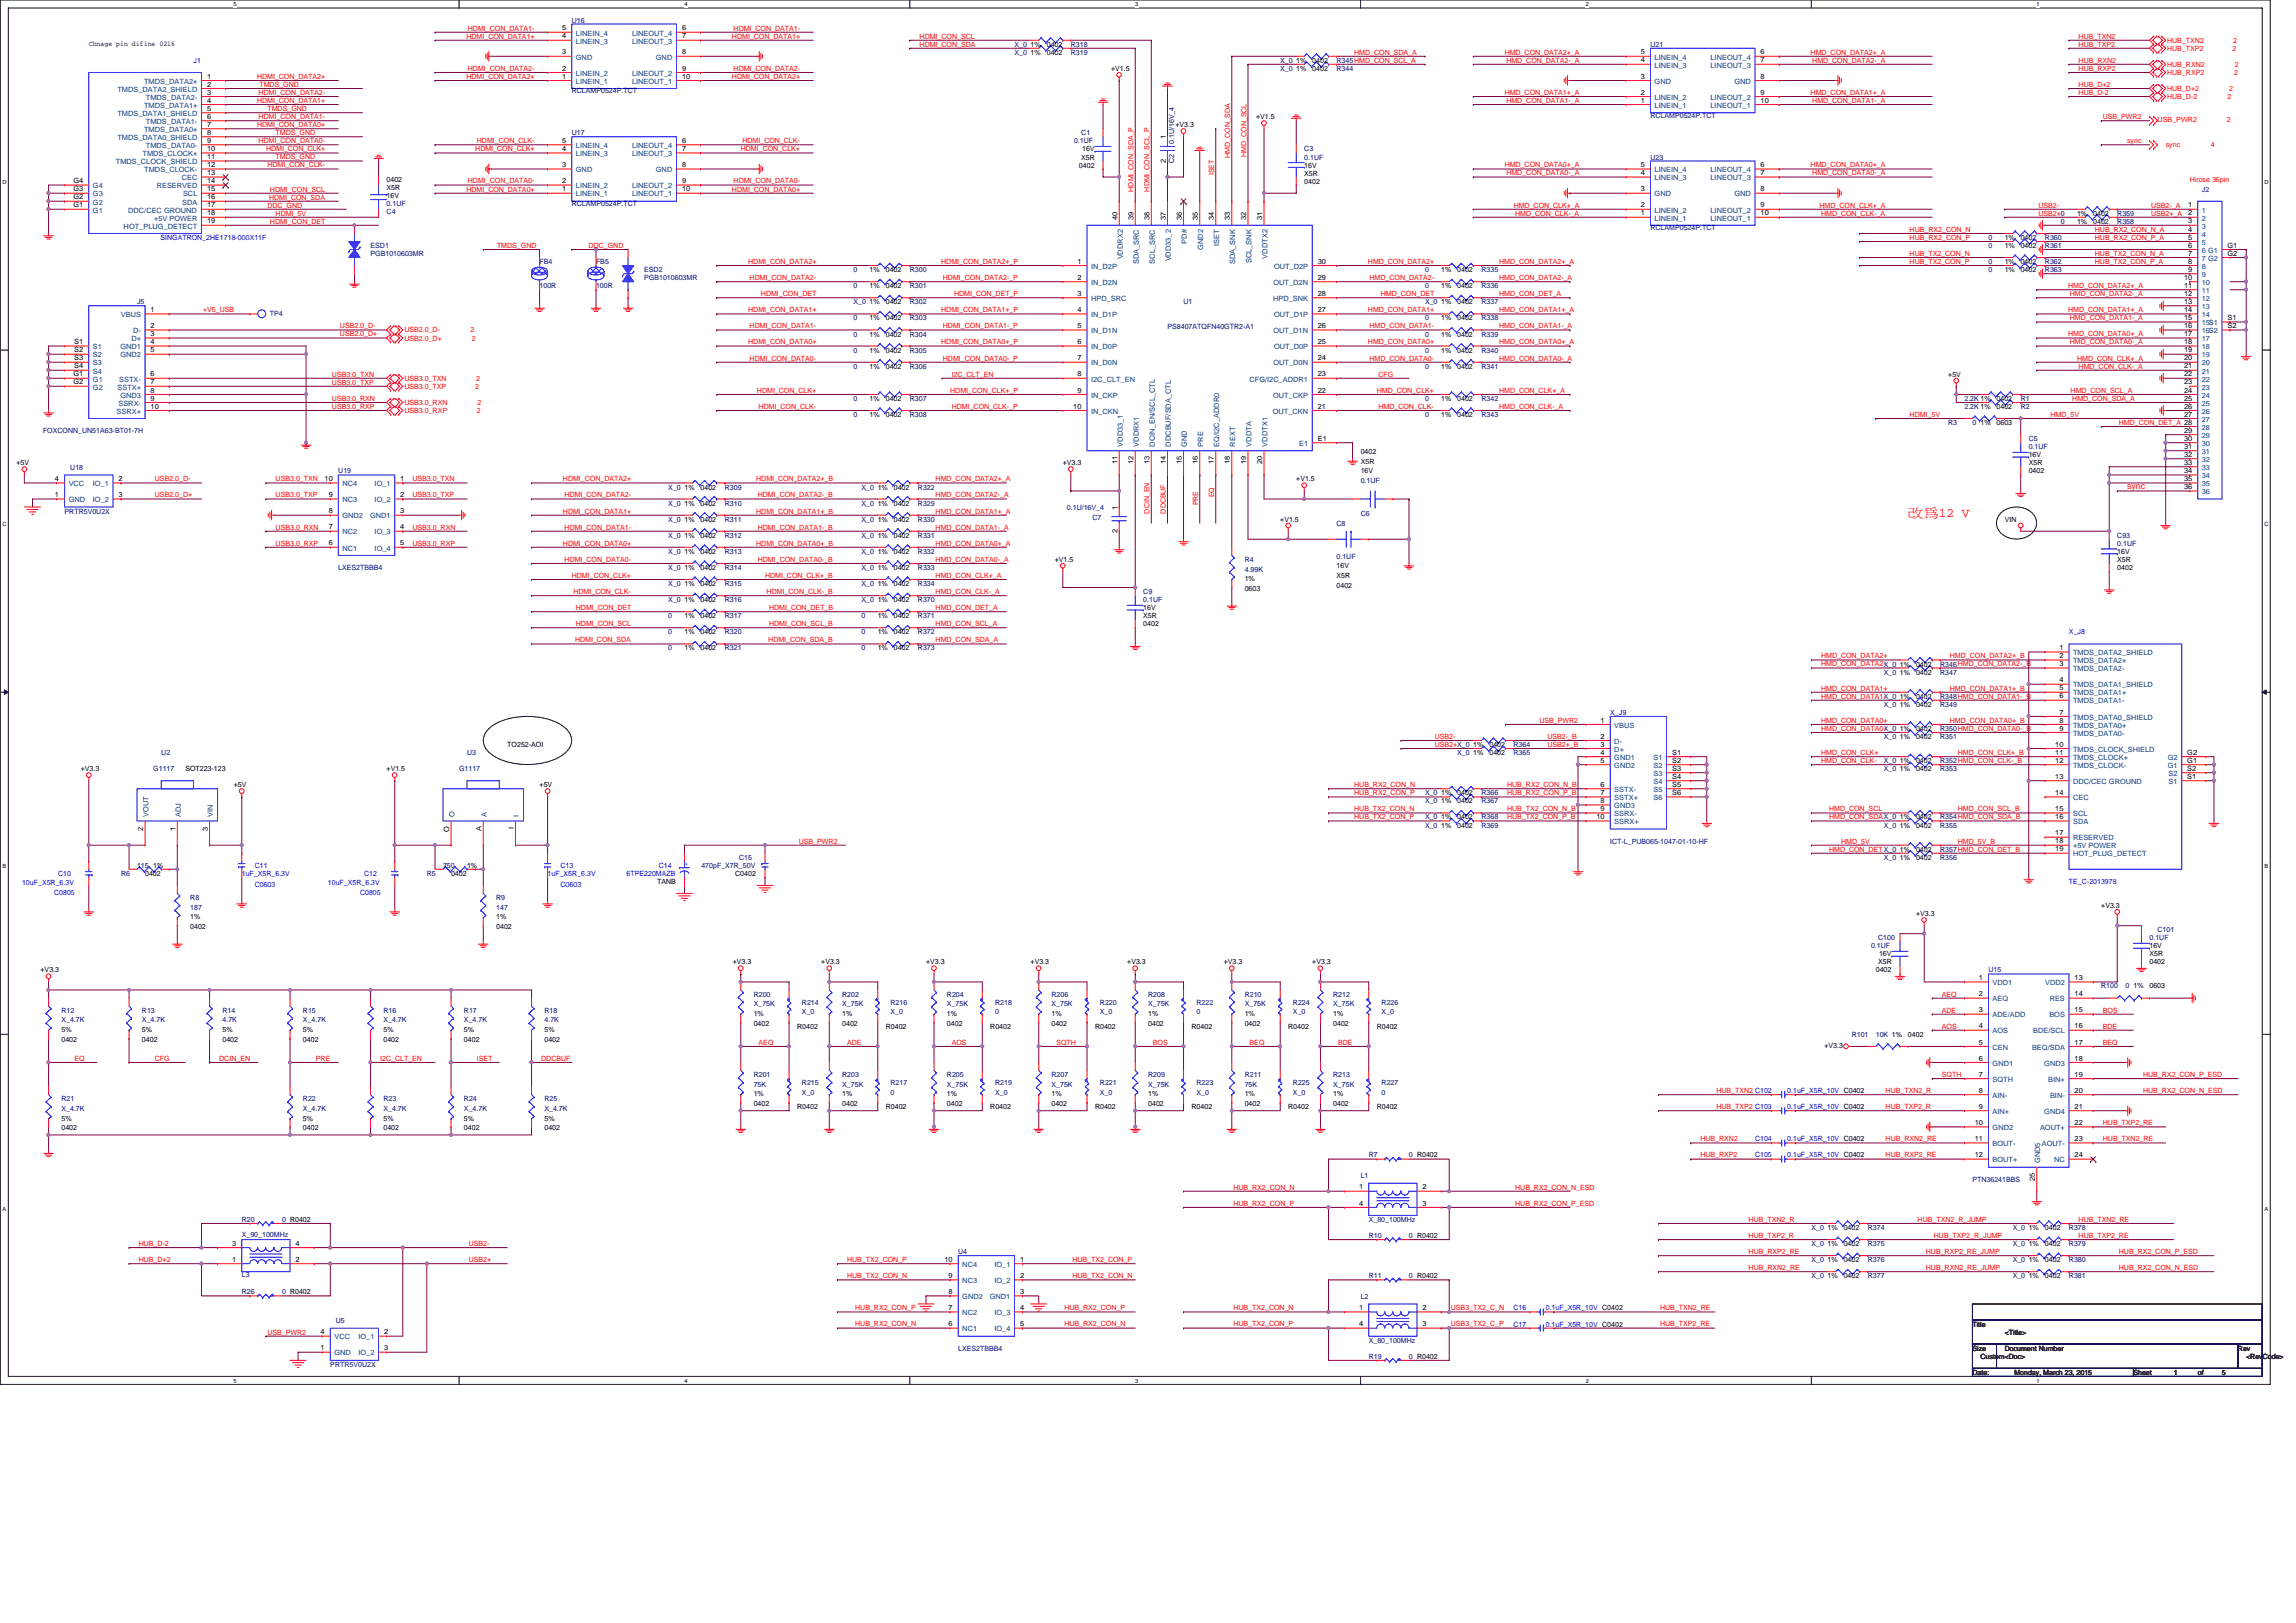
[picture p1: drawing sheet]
<svg xmlns="http://www.w3.org/2000/svg" width="297mm" height="210mm" viewBox="0 0 297 210" stroke-linecap="round" stroke-linejoin="round" font-family="sans-serif">
<defs><g id="words">
<text font-size="1.7" fill="#f00" x="246.8" y="66.9">改為12 V</text>
<text font-size="1.1" fill="#f00" x="275.2" y="63.3">sync</text>
<g font-size=".9">
<text x="11.5" y="5.9">Chnage pin difine 0216</text>
<text x="72.7" y="5">4</text>
<text x="72.7" y="3.9">5</text>
<text x="88.2" y="3.9">6</text>
<text x="88.2" y="5">7</text>
<text x="26.8" y="11.2">2</text>
<text x="26.8" y="10.2">1</text>
<text x="72.7" y="10.2">1</text>
<text x="72.7" y="7">3</text>
<text x="72.7" y="9.1">2</text>
<text x="88.2" y="9.1">9</text>
<text x="88.2" y="10.2">10</text>
<text x="88.2" y="7">8</text>
<text x="133.3" y="7.1">1%</text>
<text x="133.3" y="6.1">1%</text>
<text x="135.4" y="7.1">0402</text>
<text x="135.4" y="6.1">0402</text>
<text x="143.7" y="9.2">+V1.5</text>
<text x="167.7" y="9.2">1%</text>
<text x="167.7" y="8.1">1%</text>
<text x="169.8" y="9.2">0402</text>
<text x="169.8" y="8.1">0402</text>
<text x="212.3" y="10.2">3</text>
<text x="212.3" y="8.1">4</text>
<text x="212.3" y="7">5</text>
<text x="227.8" y="7">6</text>
<text x="227.8" y="8.1">7</text>
<text x="227.8" y="10.2">8</text>
<text x="26.8" y="14.4">5</text>
<text x="26.8" y="17.5">8</text>
<text x="26.8" y="12.3">3</text>
<text x="26.8" y="15.4">6</text>
<text x="26.8" y="13.3">4</text>
<text x="26.8" y="16.4">7</text>
<text x="152.1" y="16.5">+V3.3</text>
<text x="162.5" y="15.4">+V1.5</text>
<text x="212.3" y="13.3">1</text>
<text x="212.3" y="12.3">2</text>
<text x="227.8" y="12.3">9</text>
<text x="227.8" y="13.3">10</text>
<text x="9.5" y="23.7">G4</text>
<text x="26.8" y="20.6">11</text>
<text x="26.8" y="18.5">9</text>
<text x="26.8" y="19.6">10</text>
<text x="26.8" y="21.6">12</text>
<text x="26.8" y="22.7">13</text>
<text x="26.8" y="23.7">14</text>
<text x="50" y="23.5">0402</text>
<text x="72.7" y="21.6">3</text>
<text x="72.7" y="23.7">2</text>
<text x="72.7" y="19.6">4</text>
<text x="72.7" y="18.5">5</text>
<text x="88.2" y="18.5">6</text>
<text x="88.2" y="23.7">9</text>
<text x="88.2" y="19.6">7</text>
<text x="88.2" y="21.6">8</text>
<text x="139.6" y="21.7">0402</text>
<text x="139.9" y="20.6">X5R</text>
<text x="140" y="19.6">16V</text>
<text x="150.8" y="21" transform="rotate(-90 150.8 21)">2</text>
<text x="150.8" y="18" transform="rotate(-90 150.8 18)">1</text>
<text x="168.7" y="21.7">16V</text>
<text x="168.7" y="22.7">X5R</text>
<text x="168.7" y="23.7">0402</text>
<text x="212.3" y="22.7">4</text>
<text x="212.3" y="21.6">5</text>
<text x="227.8" y="21.6">6</text>
<text x="227.8" y="22.7">7</text>
<text x="9.5" y="26.8">G1</text>
<text x="9.5" y="25.8">G2</text>
<text x="9.5" y="24.8">G3</text>
<text x="26.8" y="28.9">19</text>
<text x="26.8" y="26.8">17</text>
<text x="26.8" y="27.9">18</text>
<text x="26.8" y="25.8">16</text>
<text x="26.8" y="24.8">15</text>
<text x="50" y="25.6">16V</text>
<text x="50" y="24.6">X5R</text>
<text x="72.7" y="24.8">1</text>
<text x="88.2" y="24.8">10</text>
<text x="144.6" y="28.4" transform="rotate(-90 144.6 28.4)">40</text>
<text x="146.6" y="28.4" transform="rotate(-90 146.6 28.4)">39</text>
<text x="148.7" y="28.4" transform="rotate(-90 148.7 28.4)">38</text>
<text x="150.8" y="28.4" transform="rotate(-90 150.8 28.4)">37</text>
<text x="152.9" y="28.4" transform="rotate(-90 152.9 28.4)">36</text>
<text x="155" y="28.4" transform="rotate(-90 155 28.4)">35</text>
<text x="157.1" y="28.4" transform="rotate(-90 157.1 28.4)">34</text>
<text x="159.1" y="28.4" transform="rotate(-90 159.1 28.4)">33</text>
<text x="161.2" y="28.4" transform="rotate(-90 161.2 28.4)">32</text>
<text x="163.3" y="28.4" transform="rotate(-90 163.3 28.4)">31</text>
<text x="212.3" y="27.9">1</text>
<text x="212.3" y="24.8">3</text>
<text x="212.3" y="26.8">2</text>
<text x="227.8" y="26.8">9</text>
<text x="227.8" y="27.9">10</text>
<text x="227.8" y="24.8">8</text>
<text x="268.7" y="29">1%</text>
<text x="268.7" y="27.9">1%</text>
<text x="270.8" y="29">0402</text>
<text x="270.8" y="27.9">0402</text>
<text x="283.1" y="26.8">1</text>
<text x="283.1" y="27.9">2</text>
<text x="283.1" y="28.9">3</text>
<text x="283.1" y="30">4</text>
<text x="112.5" y="35.2">1%</text>
<text x="114.6" y="35.2">0402</text>
<text x="139.4" y="34.1">1</text>
<text x="170.5" y="34.1">30</text>
<text x="186.5" y="35.2">1%</text>
<text x="188.5" y="35.2">0402</text>
<text x="259.4" y="34.2">1%</text>
<text x="259.4" y="31.1">1%</text>
<text x="259.4" y="35.2">1%</text>
<text x="259.4" y="32.1">1%</text>
<text x="261.4" y="34.2">0402</text>
<text x="261.4" y="31.1">0402</text>
<text x="261.4" y="35.2">0402</text>
<text x="261.4" y="32.1">0402</text>
<text x="283.1" y="31">5</text>
<text x="283.1" y="32">6</text>
<text x="283.1" y="33.1">7</text>
<text x="283.1" y="34.1">8</text>
<text x="283.1" y="35.2">9</text>
<text x="288.2" y="32">G1</text>
<text x="288.2" y="33.1">G2</text>
<text x="19.5" y="40.4">1</text>
<text x="112.5" y="37.3">1%</text>
<text x="112.5" y="39.4">1%</text>
<text x="112.5" y="41.5">1%</text>
<text x="114.6" y="37.3">0402</text>
<text x="114.6" y="39.4">0402</text>
<text x="114.6" y="41.5">0402</text>
<text x="139.4" y="36.2">2</text>
<text x="139.4" y="38.3">3</text>
<text x="139.4" y="40.4">4</text>
<text x="170.5" y="40.4">27</text>
<text x="170.5" y="38.3">28</text>
<text x="170.5" y="36.2">29</text>
<text x="186.5" y="39.4">1%</text>
<text x="186.5" y="41.5">1%</text>
<text x="186.5" y="37.3">1%</text>
<text x="188.5" y="39.4">0402</text>
<text x="188.5" y="41.5">0402</text>
<text x="188.5" y="37.3">0402</text>
<text x="282.6" y="36.2">10</text>
<text x="282.6" y="37.3">11</text>
<text x="282.6" y="38.3">12</text>
<text x="282.6" y="39.3">13</text>
<text x="282.6" y="40.4">14</text>
<text x="282.6" y="41.4">15</text>
<text x="288.2" y="41.4">S1</text>
<text x="9.6" y="44.5">S1</text>
<text x="9.6" y="45.6">S2</text>
<text x="9.6" y="46.6">S3</text>
<text x="9.6" y="47.7">S4</text>
<text x="19.5" y="43.5">3</text>
<text x="19.5" y="44.5">4</text>
<text x="19.5" y="45.6">5</text>
<text x="19.5" y="42.5">2</text>
<text x="112.5" y="43.5">1%</text>
<text x="112.5" y="45.6">1%</text>
<text x="112.5" y="47.7">1%</text>
<text x="114.6" y="43.5">0402</text>
<text x="114.6" y="45.6">0402</text>
<text x="114.6" y="47.7">0402</text>
<text x="139.4" y="42.5">5</text>
<text x="139.4" y="44.5">6</text>
<text x="139.4" y="46.6">7</text>
<text x="170.5" y="44.5">25</text>
<text x="170.5" y="46.6">24</text>
<text x="170.5" y="42.5">26</text>
<text x="186.5" y="43.5">1%</text>
<text x="186.5" y="45.6">1%</text>
<text x="186.5" y="47.7">1%</text>
<text x="188.5" y="43.5">0402</text>
<text x="188.5" y="45.6">0402</text>
<text x="188.5" y="47.7">0402</text>
<text x="282.6" y="42.5">16</text>
<text x="282.6" y="43.5">17</text>
<text x="282.6" y="44.5">18</text>
<text x="282.6" y="45.6">19</text>
<text x="282.6" y="46.6">20</text>
<text x="282.6" y="47.7">21</text>
<text x="288.2" y="42.5">S2</text>
<text x="9.5" y="48.7">G1</text>
<text x="9.5" y="49.7">G2</text>
<text x="19.5" y="51.8">9</text>
<text x="19.5" y="49.7">7</text>
<text x="19.5" y="52.9">10</text>
<text x="19.5" y="50.8">8</text>
<text x="19.5" y="48.7">6</text>
<text x="112.5" y="51.9">1%</text>
<text x="112.5" y="54">1%</text>
<text x="114.6" y="51.9">0402</text>
<text x="114.6" y="54">0402</text>
<text x="138.9" y="52.9">10</text>
<text x="139.4" y="48.7">8</text>
<text x="139.4" y="50.8">9</text>
<text x="170.5" y="48.7">23</text>
<text x="170.5" y="52.9">21</text>
<text x="170.5" y="50.8">22</text>
<text x="186.5" y="51.9">1%</text>
<text x="186.5" y="54">1%</text>
<text x="188.5" y="51.9">0402</text>
<text x="188.5" y="54">0402</text>
<text x="252" y="48.7">+5V</text>
<text x="258.3" y="52.9">0402</text>
<text x="258.3" y="51.9">0402</text>
<text x="282.6" y="48.7">22</text>
<text x="282.6" y="49.7">23</text>
<text x="282.6" y="50.8">24</text>
<text x="282.6" y="51.8">25</text>
<text x="282.6" y="52.9">26</text>
<text x="282.6" y="53.9">27</text>
<text x="170.5" y="57">E1</text>
<text x="176" y="60">X5R</text>
<text x="176" y="58.7">0402</text>
<text x="256.2" y="55">1%</text>
<text x="258.3" y="55">0603</text>
<text x="262.5" y="59.2">16V</text>
<text x="282.6" y="56">29</text>
<text x="282.6" y="57">30</text>
<text x="282.6" y="58.1">31</text>
<text x="282.6" y="59.1">32</text>
<text x="2.1" y="60.2">+5V</text>
<text x="7.1" y="64.3">1</text>
<text x="7.1" y="62.3">4</text>
<text x="15.3" y="62.3">2</text>
<text x="15.3" y="64.3">3</text>
<text x="42" y="62.3">10</text>
<text x="42.5" y="64.3">9</text>
<text x="51.8" y="62.3">1</text>
<text x="51.8" y="64.3">2</text>
<text x="88.6" y="65.4">1%</text>
<text x="88.6" y="63.3">1%</text>
<text x="90.6" y="65.4">0402</text>
<text x="90.6" y="63.3">0402</text>
<text x="113.6" y="65.4">1%</text>
<text x="113.6" y="63.3">1%</text>
<text x="115.6" y="65.4">0402</text>
<text x="115.6" y="63.3">0402</text>
<text x="137.5" y="60.2">+V3.3</text>
<text x="144.6" y="60.1" transform="rotate(-90 144.6 60.1)">11</text>
<text x="144.6" y="65.9" transform="rotate(-90 144.6 65.9)">1</text>
<text x="146.6" y="60.1" transform="rotate(-90 146.6 60.1)">12</text>
<text x="148.7" y="60.1" transform="rotate(-90 148.7 60.1)">13</text>
<text x="150.8" y="60.1" transform="rotate(-90 150.8 60.1)">14</text>
<text x="152.9" y="60.1" transform="rotate(-90 152.9 60.1)">15</text>
<text x="155" y="60.1" transform="rotate(-90 155 60.1)">16</text>
<text x="157.1" y="60.1" transform="rotate(-90 157.1 60.1)">17</text>
<text x="159.1" y="60.1" transform="rotate(-90 159.1 60.1)">18</text>
<text x="161.2" y="60.1" transform="rotate(-90 161.2 60.1)">19</text>
<text x="163.3" y="60.1" transform="rotate(-90 163.3 60.1)">20</text>
<text x="167.7" y="62.3">+V1.5</text>
<text x="176" y="61.2">16V</text>
<text x="262.5" y="60.2">X5R</text>
<text x="262.5" y="61.2">0402</text>
<text x="282.6" y="60.2">33</text>
<text x="282.6" y="61.2">34</text>
<text x="282.6" y="62.3">35</text>
<text x="282.6" y="63.3">36</text>
<text x="42.5" y="68.5">7</text>
<text x="42.5" y="70.6">6</text>
<text x="42.5" y="66.4">8</text>
<text x="51.8" y="68.5">4</text>
<text x="51.8" y="70.6">5</text>
<text x="51.8" y="66.4">3</text>
<text x="88.6" y="67.5">1%</text>
<text x="88.6" y="69.6">1%</text>
<text x="88.6" y="71.6">1%</text>
<text x="90.6" y="67.5">0402</text>
<text x="90.6" y="69.6">0402</text>
<text x="90.6" y="71.6">0402</text>
<text x="113.6" y="67.5">1%</text>
<text x="113.6" y="69.6">1%</text>
<text x="113.6" y="71.6">1%</text>
<text x="115.6" y="67.5">0402</text>
<text x="115.6" y="69.6">0402</text>
<text x="115.6" y="71.6">0402</text>
<text x="144.6" y="68.9" transform="rotate(-90 144.6 68.9)">2</text>
<text x="165.6" y="67.5">+V1.5</text>
<text x="259.4" y="67.5">VIN</text>
<text x="273.9" y="71.6">16V</text>
<text x="88.6" y="75.8">1%</text>
<text x="88.6" y="77.9">1%</text>
<text x="88.6" y="73.7">1%</text>
<text x="90.6" y="75.8">0402</text>
<text x="90.6" y="77.9">0402</text>
<text x="90.6" y="73.7">0402</text>
<text x="113.6" y="75.8">1%</text>
<text x="113.6" y="77.9">1%</text>
<text x="113.6" y="73.7">1%</text>
<text x="115.6" y="75.8">0402</text>
<text x="115.6" y="77.9">0402</text>
<text x="115.6" y="73.7">0402</text>
<text x="136.5" y="72.7">+V1.5</text>
<text x="161" y="75.2">1%</text>
<text x="161" y="76.5">0603</text>
<text x="172.9" y="73.5">16V</text>
<text x="172.9" y="74.8">X5R</text>
<text x="172.9" y="76">0402</text>
<text x="273.9" y="72.7">X5R</text>
<text x="273.9" y="73.7">0402</text>
<text x="88.6" y="82.1">1%</text>
<text x="88.6" y="80">1%</text>
<text x="90.6" y="82.1">0402</text>
<text x="90.6" y="80">0402</text>
<text x="113.6" y="80">1%</text>
<text x="113.6" y="82.1">1%</text>
<text x="115.6" y="80">0402</text>
<text x="115.6" y="82.1">0402</text>
<text x="147.9" y="79">16V</text>
<text x="147.9" y="80">X5R</text>
<text x="147.9" y="81">0402</text>
<text x="88.6" y="84.2">1%</text>
<text x="90.6" y="84.2">0402</text>
<text x="113.6" y="84.2">1%</text>
<text x="115.6" y="84.2">0402</text>
<text x="245.8" y="87.3">1%</text>
<text x="245.8" y="86.2">1%</text>
<text x="247.9" y="87.3">0402</text>
<text x="247.9" y="86.2">0402</text>
<text x="266.4" y="85.2">2</text>
<text x="266.4" y="84.1">1</text>
<text x="266.4" y="86.2">3</text>
<text x="266.4" y="89.3">5</text>
<text x="266.4" y="88.3">4</text>
<text x="207.1" y="93.5">1</text>
<text x="207.1" y="95.6">2</text>
<text x="245.8" y="95.6">1%</text>
<text x="245.8" y="90.4">1%</text>
<text x="245.8" y="91.4">1%</text>
<text x="245.8" y="94.6">1%</text>
<text x="247.9" y="95.6">0402</text>
<text x="247.9" y="90.4">0402</text>
<text x="247.9" y="91.4">0402</text>
<text x="247.9" y="94.6">0402</text>
<text x="266.4" y="90.4">6</text>
<text x="266.4" y="93.5">8</text>
<text x="266.4" y="92.5">7</text>
<text x="266.4" y="94.5">9</text>
<text x="10.5" y="99.8">+V3.3</text>
<text x="24" y="99.8">SOT223-123</text>
<text x="30.2" y="101.9">+5V</text>
<text x="50" y="99.8">+V1.5</text>
<text x="65.6" y="96.6">TO252-AOI</text>
<text x="69.8" y="101.9">+5V</text>
<text x="190.6" y="96.6">1%</text>
<text x="190.6" y="97.7">1%</text>
<text x="192.7" y="96.6">0402</text>
<text x="192.7" y="97.7">0402</text>
<text x="207.1" y="96.6">3</text>
<text x="207.1" y="97.7">4</text>
<text x="207.1" y="98.7">5</text>
<text x="207.1" y="101.8">6</text>
<text x="216.3" y="97.7">S1</text>
<text x="216.3" y="98.7">S2</text>
<text x="216.3" y="99.7">S3</text>
<text x="216.3" y="100.8">S4</text>
<text x="216.3" y="101.8">S5</text>
<text x="245.8" y="98.7">1%</text>
<text x="245.8" y="99.8">1%</text>
<text x="247.9" y="98.7">0402</text>
<text x="247.9" y="99.8">0402</text>
<text x="265.9" y="97.7">11</text>
<text x="265.9" y="96.6">10</text>
<text x="265.9" y="98.7">12</text>
<text x="265.9" y="100.8">13</text>
<text x="283" y="98.7">G1</text>
<text x="283" y="97.7">G2</text>
<text x="283" y="100.8">S1</text>
<text x="283" y="99.7">S2</text>
<text x="18.5" y="107.5" transform="rotate(-90 18.5 107.5)">2</text>
<text x="22.7" y="107.5" transform="rotate(-90 22.7 107.5)">1</text>
<text x="26.9" y="107.5" transform="rotate(-90 26.9 107.5)">3</text>
<text x="58.1" y="107.7" transform="rotate(-90 58.1 107.7)">O</text>
<text x="62.3" y="107.6" transform="rotate(-90 62.3 107.6)">A</text>
<text x="66.5" y="107.2" transform="rotate(-90 66.5 107.2)">I</text>
<text x="186.5" y="107.1">1%</text>
<text x="186.5" y="103.9">1%</text>
<text x="186.5" y="106">1%</text>
<text x="186.5" y="102.9">1%</text>
<text x="188.5" y="107.1">0402</text>
<text x="188.5" y="103.9">0402</text>
<text x="188.5" y="106">0402</text>
<text x="188.5" y="102.9">0402</text>
<text x="206.5" y="106">10</text>
<text x="207.1" y="102.9">7</text>
<text x="207.1" y="103.9">8</text>
<text x="207.1" y="104.9">9</text>
<text x="216.3" y="102.9">S6</text>
<text x="245.8" y="106">1%</text>
<text x="245.8" y="107.1">1%</text>
<text x="247.9" y="106">0402</text>
<text x="247.9" y="107.1">0402</text>
<text x="265.9" y="102.9">14</text>
<text x="265.9" y="104.9">15</text>
<text x="265.9" y="106">16</text>
<text x="18.8" y="113.3">0402</text>
<text x="19.8" y="112.3">1%</text>
<text x="58.4" y="113.3">0402</text>
<text x="60.4" y="112.3">1%</text>
<text x="95.1" y="113.3">C0402</text>
<text x="245.8" y="111.2">1%</text>
<text x="245.8" y="110.2">1%</text>
<text x="247.9" y="111.2">0402</text>
<text x="247.9" y="110.2">0402</text>
<text x="265.9" y="108.1">17</text>
<text x="265.9" y="109.1">18</text>
<text x="265.9" y="110.2">19</text>
<text x="24.6" y="118.9">1%</text>
<text x="64.2" y="118.9">1%</text>
<text x="85" y="114.4">TANB</text>
<text x="247.9" y="118.5">+V3.3</text>
<text x="271.8" y="117.5">+V3.3</text>
<text x="5.2" y="125.8">+V3.3</text>
<text x="24.6" y="120.2">0402</text>
<text x="64.2" y="120.2">0402</text>
<text x="94.8" y="124.8">+V3.3</text>
<text x="106.3" y="124.8">+V3.3</text>
<text x="119.8" y="124.8">+V3.3</text>
<text x="133.3" y="124.8">+V3.3</text>
<text x="145.8" y="124.8">+V3.3</text>
<text x="158.3" y="124.8">+V3.3</text>
<text x="169.8" y="124.8">+V3.3</text>
<text x="242.7" y="125.8">0402</text>
<text x="243" y="124.8">X5R</text>
<text x="243.1" y="123.7">16V</text>
<text x="278.1" y="122.7">16V</text>
<text x="278.1" y="123.7">X5R</text>
<text x="278.1" y="124.8">0402</text>
<text x="97.5" y="131.4">1%</text>
<text x="109" y="131.4">1%</text>
<text x="122.5" y="131.4">1%</text>
<text x="136" y="131.4">1%</text>
<text x="148.5" y="131.4">1%</text>
<text x="161" y="131.4">1%</text>
<text x="172.5" y="131.4">1%</text>
<text x="256" y="126.8">1</text>
<text x="256" y="128.9">2</text>
<text x="256" y="131">3</text>
<text x="268.4" y="128.9">14</text>
<text x="268.4" y="126.8">13</text>
<text x="268.4" y="131">15</text>
<text x="276" y="127.9">1%</text>
<text x="278.1" y="127.9">0603</text>
<text x="8" y="133.5">5%</text>
<text x="8" y="134.8">0402</text>
<text x="18.4" y="133.5">5%</text>
<text x="18.4" y="134.8">0402</text>
<text x="28.8" y="133.5">5%</text>
<text x="28.8" y="134.8">0402</text>
<text x="39.2" y="133.5">5%</text>
<text x="39.2" y="134.8">0402</text>
<text x="49.6" y="133.5">5%</text>
<text x="49.6" y="134.8">0402</text>
<text x="60" y="133.5">5%</text>
<text x="60" y="134.8">0402</text>
<text x="70.4" y="133.5">5%</text>
<text x="70.4" y="134.8">0402</text>
<text x="97.5" y="132.7">0402</text>
<text x="103.1" y="133.1">R0402</text>
<text x="109" y="132.7">0402</text>
<text x="114.6" y="133.1">R0402</text>
<text x="122.5" y="132.7">0402</text>
<text x="128.1" y="133.1">R0402</text>
<text x="136" y="132.7">0402</text>
<text x="141.7" y="133.1">R0402</text>
<text x="148.5" y="132.7">0402</text>
<text x="154.2" y="133.1">R0402</text>
<text x="161" y="132.7">0402</text>
<text x="166.7" y="133.1">R0402</text>
<text x="172.5" y="132.7">0402</text>
<text x="178.1" y="133.1">R0402</text>
<text x="236" y="135.6">+V3.3</text>
<text x="246.8" y="134.1">0402</text>
<text x="256" y="133.1">4</text>
<text x="256" y="135.1">5</text>
<text x="256" y="137.2">6</text>
<text x="268.4" y="133.1">16</text>
<text x="268.4" y="135.1">17</text>
<text x="268.4" y="137.2">18</text>
<text x="97.5" y="141.8">1%</text>
<text x="97.5" y="143.1">0402</text>
<text x="103.1" y="143.5">R0402</text>
<text x="109" y="141.8">1%</text>
<text x="109" y="143.1">0402</text>
<text x="114.6" y="143.5">R0402</text>
<text x="122.5" y="141.8">1%</text>
<text x="122.5" y="143.1">0402</text>
<text x="128.1" y="143.5">R0402</text>
<text x="136" y="141.8">1%</text>
<text x="136" y="143.1">0402</text>
<text x="141.7" y="143.5">R0402</text>
<text x="148.5" y="141.8">1%</text>
<text x="148.5" y="143.1">0402</text>
<text x="154.2" y="143.5">R0402</text>
<text x="161" y="141.8">1%</text>
<text x="161" y="143.1">0402</text>
<text x="166.7" y="143.5">R0402</text>
<text x="172.5" y="141.8">1%</text>
<text x="172.5" y="143.1">0402</text>
<text x="178.1" y="143.5">R0402</text>
<text x="256" y="139.3">7</text>
<text x="256" y="141.4">8</text>
<text x="256" y="143.5">9</text>
<text x="268.4" y="139.3">19</text>
<text x="268.4" y="141.4">20</text>
<text x="268.4" y="143.5">21</text>
<text x="8" y="145">5%</text>
<text x="8" y="146.2">0402</text>
<text x="39.2" y="145">5%</text>
<text x="39.2" y="146.2">0402</text>
<text x="49.6" y="145">5%</text>
<text x="49.6" y="146.2">0402</text>
<text x="60" y="145">5%</text>
<text x="60" y="146.2">0402</text>
<text x="70.4" y="145">5%</text>
<text x="70.4" y="146.2">0402</text>
<text x="255.5" y="145.6">10</text>
<text x="255.5" y="147.6">11</text>
<text x="255.5" y="149.7">12</text>
<text x="268.4" y="145.6">22</text>
<text x="268.4" y="147.6">23</text>
<text x="268.4" y="149.7">24</text>
<text x="175.8" y="156">4</text>
<text x="175.8" y="153.9">1</text>
<text x="184" y="156">3</text>
<text x="184" y="153.9">2</text>
<text x="263.3" y="152.8" transform="rotate(-90 263.3 152.8)">25</text>
<text x="30" y="161.2">3</text>
<text x="38.2" y="161.2">4</text>
<text x="236.4" y="159.1">1%</text>
<text x="236.4" y="161.2">1%</text>
<text x="238.5" y="159.1">0402</text>
<text x="238.5" y="161.2">0402</text>
<text x="262.5" y="159.1">1%</text>
<text x="262.5" y="161.2">1%</text>
<text x="264.6" y="159.1">0402</text>
<text x="264.6" y="161.2">0402</text>
<text x="30" y="163.3">1</text>
<text x="38.2" y="163.3">2</text>
<text x="122.2" y="163.3">10</text>
<text x="122.7" y="167.4">8</text>
<text x="122.7" y="165.4">9</text>
<text x="132" y="163.3">1</text>
<text x="132" y="165.4">2</text>
<text x="132" y="167.4">3</text>
<text x="236.4" y="165.4">1%</text>
<text x="236.4" y="163.3">1%</text>
<text x="238.5" y="165.4">0402</text>
<text x="238.5" y="163.3">0402</text>
<text x="262.5" y="163.3">1%</text>
<text x="262.5" y="165.4">1%</text>
<text x="264.6" y="163.3">0402</text>
<text x="264.6" y="165.4">0402</text>
<text x="41.5" y="172.6">4</text>
<text x="49.7" y="172.6">2</text>
<text x="122.7" y="169.5">7</text>
<text x="122.7" y="171.6">6</text>
<text x="132" y="169.5">4</text>
<text x="132" y="171.6">5</text>
<text x="175.8" y="171.6">4</text>
<text x="175.8" y="169.5">1</text>
<text x="184" y="171.6">3</text>
<text x="184" y="169.5">2</text>
<text x="255.2" y="171.6">Title</text>
<text x="259.4" y="172.7">&lt;Title&gt;</text>
<text x="41.5" y="174.7">1</text>
<text x="49.7" y="174.7">3</text>
<text x="255.2" y="174.8">Size</text>
<text x="255.2" y="177.9">Date:</text>
<text x="256.2" y="175.8">Custom&lt;Doc&gt;</text>
<text x="259.4" y="174.8">Document Number</text>
<text x="260.6" y="177.9">Monday, March 23, 2015</text>
<text x="276" y="177.9">Sheet</text>
<text x="281.2" y="177.9">1</text>
<text x="284.3" y="177.9">of</text>
<text x="287.5" y="177.9">5</text>
<text x="289.5" y="174.8">Rev</text>
<text x="290.6" y="175.8">&lt;RevCode&gt;</text>
</g>
<g font-size=".9" fill="#f00">
<text x="60.3" y="5">HDMI_CON_DATA1+</text>
<text x="60.5" y="4">HDMI_CON_DATA1-</text>
<text x="94.7" y="5">HDMI_CON_DATA1+</text>
<text x="94.9" y="4">HDMI_CON_DATA1-</text>
<text x="119" y="5">HDMI_CON_SCL</text>
<text x="268.9" y="5">HUB_TXN2</text>
<text x="280.4" y="5.5">HUB_TXN2</text>
<text x="288.9" y="5.5">2</text>
<text x="33.2" y="10.2">HDMI_CON_DATA2+</text>
<text x="33.6" y="11.2">TMDS_GND</text>
<text x="60.3" y="10.2">HDMI_CON_DATA2+</text>
<text x="60.5" y="9.2">HDMI_CON_DATA2-</text>
<text x="94.7" y="10.2">HDMI_CON_DATA2+</text>
<text x="94.9" y="9.2">HDMI_CON_DATA2-</text>
<text x="119" y="6">HDMI_CON_SDA</text>
<text x="175.2" y="7.1">HMD_CON_SDA_A</text>
<text x="194.7" y="7.1">HMD_CON_DATA2+_A</text>
<text x="194.9" y="8.1">HMD_CON_DATA2-_A</text>
<text x="234.2" y="7.1">HMD_CON_DATA2+_A</text>
<text x="234.5" y="8.1">HMD_CON_DATA2-_A</text>
<text x="268.9" y="6">HUB_TXP2</text>
<text x="268.9" y="8.1">HUB_RXN2</text>
<text x="268.9" y="9.2">HUB_RXP2</text>
<text x="268.9" y="11.2">HUB_D+2</text>
<text x="280.4" y="6.6">HUB_TXP2</text>
<text x="280.4" y="8.7">HUB_RXN2</text>
<text x="280.4" y="9.7">HUB_RXP2</text>
<text x="280.4" y="11.8">HUB_D+2</text>
<text x="288.4" y="11.8">2</text>
<text x="288.8" y="6.6">2</text>
<text x="289" y="9.7">2</text>
<text x="289.1" y="8.7">2</text>
<text x="33.2" y="13.3">HDMI_CON_DATA1+</text>
<text x="33.2" y="16.4">HDMI_CON_DATA0+</text>
<text x="33.5" y="12.3">HDMI_CON_DATA2-</text>
<text x="33.5" y="15.4">HDMI_CON_DATA1-</text>
<text x="34.6" y="14.4">TMDS_GND</text>
<text x="35.7" y="17.5">TMDS_GND</text>
<text x="194.7" y="12.3">HMD_CON_DATA1+_A</text>
<text x="194.9" y="13.3">HMD_CON_DATA1-_A</text>
<text x="234.2" y="12.3">HMD_CON_DATA1+_A</text>
<text x="234.5" y="13.3">HMD_CON_DATA1-_A</text>
<text x="268.9" y="12.3">HUB_D-2</text>
<text x="272.1" y="15.4">USB_PWR2</text>
<text x="279.1" y="15.8">USB_PWR2</text>
<text x="280.4" y="12.8">HUB_D-2</text>
<text x="288.1" y="15.8">2</text>
<text x="288.2" y="12.8">2</text>
<text x="33.5" y="18.5">HDMI_CON_DATA0-</text>
<text x="34.4" y="19.6">HDMI_CON_CLK+</text>
<text x="34.6" y="21.7">HDMI_CON_CLK-</text>
<text x="35.7" y="20.6">TMDS_GND</text>
<text x="60.5" y="23.7">HDMI_CON_DATA0-</text>
<text x="61.5" y="19.6">HDMI_CON_CLK+</text>
<text x="61.7" y="18.5">HDMI_CON_CLK-</text>
<text x="94.9" y="23.7">HDMI_CON_DATA0-</text>
<text x="95.8" y="19.6">HDMI_CON_CLK+</text>
<text x="96.1" y="18.5">HDMI_CON_CLK-</text>
<text x="157.1" y="22.7" transform="rotate(-90 157.1 22.7)">ISET</text>
<text x="159.1" y="20.4" transform="rotate(-90 159.1 20.4)">HMD_CON_SDA</text>
<text x="161.2" y="20.3" transform="rotate(-90 161.2 20.3)">HMD_CON_SCL</text>
<text x="194.7" y="21.7">HMD_CON_DATA0+_A</text>
<text x="194.9" y="22.7">HMD_CON_DATA0-_A</text>
<text x="234.2" y="21.7">HMD_CON_DATA0+_A</text>
<text x="234.5" y="22.7">HMD_CON_DATA0-_A</text>
<text x="275.2" y="18.5">sync</text>
<text x="280.2" y="19">sync</text>
<text x="283.3" y="23.5">Hirose 36pin</text>
<text x="286" y="19">4</text>
<text x="34.6" y="26.9">DDC_GND</text>
<text x="34.8" y="25.8">HDMI_CON_SDA</text>
<text x="34.9" y="24.8">HDMI_CON_SCL</text>
<text x="34.9" y="28.9">HDMI_CON_DET</text>
<text x="35.7" y="27.9">HDMI_5V</text>
<text x="60.3" y="24.8">HDMI_CON_DATA0+</text>
<text x="94.7" y="24.8">HDMI_CON_DATA0+</text>
<text x="146.7" y="24.8" transform="rotate(-90 146.7 24.8)">HDMI_CON_SDA_P</text>
<text x="148.7" y="24.8" transform="rotate(-90 148.7 24.8)">HDMI_CON_SCL_P</text>
<text x="195.8" y="26.9">HMD_CON_CLK+_A</text>
<text x="196" y="27.9">HMD_CON_CLK-_A</text>
<text x="235.4" y="26.9">HMD_CON_CLK+_A</text>
<text x="235.6" y="27.9">HMD_CON_CLK-_A</text>
<text x="247.1" y="30">HUB_RX2_CON_N</text>
<text x="263.7" y="26.9">USB2-</text>
<text x="263.7" y="27.9">USB2+0</text>
<text x="271" y="30">HUB_RX2_CON_N_A</text>
<text x="278.3" y="26.9">USB2-_A</text>
<text x="278.3" y="27.9">USB2+_A</text>
<text x="64.3" y="32.1">TMDS_GND</text>
<text x="76.2" y="32.1">DDC_GND</text>
<text x="96.8" y="34.1">HDMI_CON_DATA2+</text>
<text x="121.8" y="34.1">HDMI_CON_DATA2+_P</text>
<text x="177" y="34.1">HMD_CON_DATA2+</text>
<text x="193.9" y="34.1">HMD_CON_DATA2+_A</text>
<text x="247.1" y="31">HUB_RX2_CON_P</text>
<text x="247.1" y="34.1">HUB_TX2_CON_P</text>
<text x="247.1" y="33.1">HUB_TX2_CON_N</text>
<text x="271" y="34.1">HUB_TX2_CON_P_A</text>
<text x="271" y="33.1">HUB_TX2_CON_N_A</text>
<text x="271" y="31">HUB_RX2_CON_P_A</text>
<text x="26.3" y="40.4">+V5_USB</text>
<text x="96.8" y="40.4">HDMI_CON_DATA1+</text>
<text x="97" y="36.2">HDMI_CON_DATA2-</text>
<text x="98.4" y="38.3">HDMI_CON_DET</text>
<text x="121.8" y="40.4">HDMI_CON_DATA1+_P</text>
<text x="122" y="36.2">HDMI_CON_DATA2-_P</text>
<text x="123.4" y="38.3">HDMI_CON_DET_P</text>
<text x="177" y="40.4">HMD_CON_DATA1+</text>
<text x="177.2" y="36.2">HMD_CON_DATA2-</text>
<text x="178.6" y="38.3">HMD_CON_DET</text>
<text x="193.9" y="36.2">HMD_CON_DATA2-_A</text>
<text x="193.9" y="38.3">HMD_CON_DET_A</text>
<text x="193.9" y="40.4">HMD_CON_DATA1+_A</text>
<text x="267.6" y="37.3">HMD_CON_DATA2+_A</text>
<text x="267.6" y="40.4">HMD_CON_DATA1+_A</text>
<text x="267.8" y="38.3">HMD_CON_DATA2-_A</text>
<text x="267.8" y="41.4">HMD_CON_DATA1-_A</text>
<text x="44" y="43.5">USB2.0_D+</text>
<text x="44" y="42.5">USB2.0_D-</text>
<text x="52.3" y="43">USB2.0_D-</text>
<text x="52.3" y="44.1">USB2.0_D+</text>
<text x="60.9" y="43">2</text>
<text x="61.1" y="44.1">2</text>
<text x="96.8" y="44.6">HDMI_CON_DATA0+</text>
<text x="97" y="46.7">HDMI_CON_DATA0-</text>
<text x="97" y="42.5">HDMI_CON_DATA1-</text>
<text x="121.8" y="44.6">HDMI_CON_DATA0+_P</text>
<text x="122" y="46.7">HDMI_CON_DATA0-_P</text>
<text x="122" y="42.5">HDMI_CON_DATA1-_P</text>
<text x="177" y="44.6">HMD_CON_DATA0+</text>
<text x="177.2" y="46.7">HMD_CON_DATA0-</text>
<text x="177.2" y="42.5">HMD_CON_DATA1-</text>
<text x="193.9" y="42.5">HMD_CON_DATA1-_A</text>
<text x="193.9" y="44.6">HMD_CON_DATA0+_A</text>
<text x="193.9" y="46.7">HMD_CON_DATA0-_A</text>
<text x="267.6" y="43.5">HMD_CON_DATA0+_A</text>
<text x="267.8" y="44.6">HMD_CON_DATA0-_A</text>
<text x="268.7" y="46.7">HMD_CON_CLK+_A</text>
<text x="268.9" y="47.7">HMD_CON_CLK-_A</text>
<text x="42.9" y="48.7">USB3.0_TXN</text>
<text x="42.9" y="49.8">USB3.0_TXP</text>
<text x="42.9" y="51.9">USB3.0_RXN</text>
<text x="42.9" y="52.9">USB3.0_RXP</text>
<text x="52.3" y="50.3">USB3.0_TXP</text>
<text x="52.3" y="49.3">USB3.0_TXN</text>
<text x="52.3" y="53.4">USB3.0_RXP</text>
<text x="52.3" y="52.4">USB3.0_RXN</text>
<text x="61.5" y="50.3">2</text>
<text x="61.6" y="49.3">2</text>
<text x="61.7" y="53.4">2</text>
<text x="61.8" y="52.4">2</text>
<text x="97.9" y="50.8">HDMI_CON_CLK+</text>
<text x="98.1" y="52.9">HDMI_CON_CLK-</text>
<text x="122.9" y="50.8">HDMI_CON_CLK+_P</text>
<text x="123.1" y="52.9">HDMI_CON_CLK-_P</text>
<text x="123.1" y="48.7">I2C_CLT_EN</text>
<text x="178.1" y="50.8">HMD_CON_CLK+</text>
<text x="178.3" y="52.9">HMD_CON_CLK-</text>
<text x="178.3" y="48.7">CFG</text>
<text x="193.9" y="50.8">HMD_CON_CLK+_A</text>
<text x="193.9" y="52.9">HMD_CON_CLK-_A</text>
<text x="247.1" y="53.9">HDMI_5V</text>
<text x="265.3" y="53.9">HMD_5V</text>
<text x="267.9" y="50.8">HMD_CON_SCL_A</text>
<text x="268.1" y="51.9">HMD_CON_SDA_A</text>
<text x="274.1" y="55">HMD_CON_DET_A 28</text>
<text x="20" y="64.3">USB2.0_D+</text>
<text x="20" y="62.3">USB2.0_D-</text>
<text x="35.7" y="62.3">USB3.0_TXN</text>
<text x="35.7" y="64.3">USB3.0_TXP</text>
<text x="53.4" y="62.3">USB3.0_TXN</text>
<text x="53.4" y="64.3">USB3.0_TXP</text>
<text x="72.8" y="62.3">HDMI_CON_DATA2+</text>
<text x="73" y="64.3">HDMI_CON_DATA2-</text>
<text x="97.8" y="62.3">HDMI_CON_DATA2+_B</text>
<text x="98" y="64.3">HDMI_CON_DATA2-_B</text>
<text x="121" y="62.3">HMD_CON_DATA2+_A</text>
<text x="121" y="64.3">HMD_CON_DATA2-_A</text>
<text x="155" y="65.4" transform="rotate(-90 155 65.4)">PRE</text>
<text x="157.1" y="64.3" transform="rotate(-90 157.1 64.3)">EQ</text>
<text x="35.7" y="68.5">USB3.0_RXN</text>
<text x="35.7" y="70.6">USB3.0_RXP</text>
<text x="53.4" y="68.5">USB3.0_RXN</text>
<text x="53.4" y="70.6">USB3.0_RXP</text>
<text x="72.8" y="66.4">HDMI_CON_DATA1+</text>
<text x="72.8" y="70.6">HDMI_CON_DATA0+</text>
<text x="73" y="68.5">HDMI_CON_DATA1-</text>
<text x="97.8" y="66.4">HDMI_CON_DATA1+_B</text>
<text x="97.8" y="70.6">HDMI_CON_DATA0+_B</text>
<text x="98" y="68.5">HDMI_CON_DATA1-_B</text>
<text x="121" y="66.4">HMD_CON_DATA1+_A</text>
<text x="121" y="68.5">HMD_CON_DATA1-_A</text>
<text x="121" y="70.6">HMD_CON_DATA0+_A</text>
<text x="148.7" y="66.4" transform="rotate(-90 148.7 66.4)">DCIN_EN</text>
<text x="150.8" y="66.4" transform="rotate(-90 150.8 66.4)">DDCBUF</text>
<text x="73" y="72.7">HDMI_CON_DATA0-</text>
<text x="74" y="74.8">HDMI_CON_CLK+</text>
<text x="74.2" y="76.9">HDMI_CON_CLK-</text>
<text x="98" y="72.7">HDMI_CON_DATA0-_B</text>
<text x="99" y="74.8">HDMI_CON_CLK+_B</text>
<text x="99.2" y="76.9">HDMI_CON_CLK-_B</text>
<text x="121" y="72.7">HMD_CON_DATA0-_A</text>
<text x="121" y="74.8">HMD_CON_CLK+_A</text>
<text x="121" y="76.9">HMD_CON_CLK-_A</text>
<text x="74.4" y="83.1">HDMI_CON_SDA</text>
<text x="74.5" y="78.9">HDMI_CON_DET</text>
<text x="74.5" y="81">HDMI_CON_SCL</text>
<text x="99.4" y="83.1">HDMI_CON_SDA_B</text>
<text x="99.5" y="78.9">HDMI_CON_DET_B</text>
<text x="99.5" y="81">HDMI_CON_SCL_B</text>
<text x="121" y="83.1">HMD_CON_SDA_A</text>
<text x="121" y="81">HMD_CON_SCL_A</text>
<text x="121" y="78.9">HMD_CON_DET_A</text>
<text x="235.6" y="89.3">HMD_CON_DATA1+</text>
<text x="235.6" y="85.2">HMD_CON_DATA2+</text>
<text x="235.6" y="86.2">HMD_CON_DATA2-X_0</text>
<text x="252.3" y="85.2">HMD_CON_DATA2+_B</text>
<text x="252.3" y="89.3">HMD_CON_DATA1+_B</text>
<text x="185.6" y="95.6">USB2-</text>
<text x="199.2" y="93.5">USB_PWR2</text>
<text x="200.2" y="95.6">USB2-_B</text>
<text x="235.6" y="94.6">HMD_CON_DATA0-X_0</text>
<text x="235.6" y="93.5">HMD_CON_DATA0+</text>
<text x="235.6" y="90.4">HMD_CON_DATA1-X_0</text>
<text x="252.3" y="93.5">HMD_CON_DATA0+_B</text>
<text x="175.2" y="101.8">HUB_RX2_CON_N</text>
<text x="185.6" y="96.6">USB2+X_0</text>
<text x="195" y="101.8">HUB_RX2_CON_N_B</text>
<text x="200.2" y="96.6">USB2+_B</text>
<text x="235.6" y="97.7">HMD_CON_CLK+</text>
<text x="235.6" y="98.7">HMD_CON_CLK-</text>
<text x="253.3" y="97.7">HMD_CON_CLK+_B</text>
<text x="175.2" y="102.9">HUB_RX2_CON_P</text>
<text x="175.2" y="106">HUB_TX2_CON_P</text>
<text x="175.2" y="105">HUB_TX2_CON_N</text>
<text x="195" y="102.9">HUB_RX2_CON_P_B</text>
<text x="195" y="106">HUB_TX2_CON_P_B</text>
<text x="195" y="105">HUB_TX2_CON_N_B</text>
<text x="236.6" y="106">HMD_CON_SDAX_0</text>
<text x="236.6" y="105">HMD_CON_SCL</text>
<text x="253.3" y="105">HMD_CON_SCL_B</text>
<text x="103.4" y="109.1">USB_PWR2</text>
<text x="236.6" y="110.2">HMD_CON_DETX_0</text>
<text x="238.2" y="109.1">HMD_5V</text>
<text x="253.3" y="109.1">HMD_5V_B</text>
<text x="251.2" y="128.9">AEQ</text>
<text x="251.2" y="131">ADE</text>
<text x="272.1" y="131">BOS</text>
<text x="9.6" y="137.2">EQ</text>
<text x="20" y="137.2">CFG</text>
<text x="28.4" y="137.2">DCIN_EN</text>
<text x="40.9" y="137.2">PRE</text>
<text x="49.2" y="137.2">I2C_CLT_EN</text>
<text x="61.7" y="137.2">ISET</text>
<text x="70" y="137.2">DDCBUF</text>
<text x="98.1" y="135.2">AEQ</text>
<text x="109.6" y="135.2">ADE</text>
<text x="123.1" y="135.2">AOS</text>
<text x="136.7" y="135.2">SQTH</text>
<text x="149.2" y="135.2">BOS</text>
<text x="161.7" y="135.2">BEQ</text>
<text x="173.1" y="135.2">BDE</text>
<text x="251.2" y="133.1">AOS</text>
<text x="272.1" y="133.1">BDE</text>
<text x="272.1" y="135.2">BEQ</text>
<text x="222.1" y="143.5">HUB_TXP2 C103</text>
<text x="222.1" y="141.4">HUB_TXN2 C102</text>
<text x="243.9" y="141.4">HUB_TXN2_R</text>
<text x="243.9" y="143.5">HUB_TXP2_R</text>
<text x="251.2" y="139.3">SQTH</text>
<text x="277.3" y="139.3">HUB_RX2_CON_P_ESD</text>
<text x="277.3" y="141.4">HUB_RX2_CON_N_ESD</text>
<text x="220" y="147.7">HUB_RXN2</text>
<text x="220" y="149.8">HUB_RXP2</text>
<text x="243.9" y="147.7">HUB_RXN2_RE</text>
<text x="243.9" y="149.8">HUB_RXP2_RE</text>
<text x="272.1" y="145.6">HUB_TXP2_RE</text>
<text x="272.1" y="147.7">HUB_TXN2_RE</text>
<text x="159.6" y="156">HUB_RX2_CON_P</text>
<text x="159.6" y="153.9">HUB_RX2_CON_N</text>
<text x="196" y="156">HUB_RX2_CON_P_ESD</text>
<text x="196" y="153.9">HUB_RX2_CON_N_ESD</text>
<text x="17.9" y="161.2">HUB_D-2</text>
<text x="60.6" y="161.2">USB2-</text>
<text x="226.2" y="158.1">HUB_TXN2_R</text>
<text x="226.2" y="160.2">HUB_TXP2_R</text>
<text x="248.1" y="158.1">HUB_TXN2_R_JUMP</text>
<text x="250.2" y="160.2">HUB_TXP2_R_JUMP</text>
<text x="268.9" y="160.2">HUB_TXP2_RE</text>
<text x="268.9" y="158.1">HUB_TXN2_RE</text>
<text x="17.9" y="163.3">HUB_D+2</text>
<text x="60.6" y="163.3">USB2+</text>
<text x="109.6" y="163.3">HUB_TX2_CON_P</text>
<text x="109.6" y="165.4">HUB_TX2_CON_N</text>
<text x="138.7" y="163.3">HUB_TX2_CON_P</text>
<text x="138.7" y="165.4">HUB_TX2_CON_N</text>
<text x="226.2" y="164.3">HUB_RXN2_RE</text>
<text x="226.2" y="162.2">HUB_RXP2_RE</text>
<text x="249.1" y="162.2">HUB_RXP2_RE_JUMP</text>
<text x="249.1" y="164.3">HUB_RXN2_RE_JUMP</text>
<text x="274.1" y="162.2">HUB_RX2_CON_P_ESD</text>
<text x="274.1" y="164.3">HUB_RX2_CON_N_ESD</text>
<text x="34.6" y="172.7">USB_PWR2</text>
<text x="110.6" y="169.5">HUB_RX2_CON_P</text>
<text x="110.6" y="171.6">HUB_RX2_CON_N</text>
<text x="137.7" y="169.5">HUB_RX2_CON_P</text>
<text x="137.7" y="171.6">HUB_RX2_CON_N</text>
<text x="159.6" y="171.6">HUB_TX2_CON_P</text>
<text x="159.6" y="169.5">HUB_TX2_CON_N</text>
<text x="187.7" y="169.5">USB3_TX2_C_N</text>
<text x="187.7" y="171.6">USB3_TX2_C_P</text>
<text x="214.8" y="171.6">HUB_TXP2_RE</text>
<text x="214.8" y="169.5">HUB_TXN2_RE</text>
</g>
<g font-size=".9" fill="#000080">
<text x="74" y="2.9">U16</text>
<text x="131.3" y="7.1">X_0</text>
<text x="131.3" y="6.1">X_0</text>
<text x="138.5" y="7.1">R319</text>
<text x="138.5" y="6.1">R318</text>
<text x="165.6" y="9.2">X_0</text>
<text x="165.6" y="8.1">X_0</text>
<text x="172.9" y="9.2">R344</text>
<text x="172.9" y="8.1">R345HMD_CON_SCL_A</text>
<text x="213.5" y="6.1">U21</text>
<text x="74" y="12.1">RCLAMP0524P.TCT</text>
<text x="74" y="17.5">U17</text>
<text x="139.9" y="17.5">C1</text>
<text x="213.5" y="15.2">RCLAMP0524P.TCT</text>
<text x="139" y="18.5">0.1UF</text>
<text x="151.9" y="21" transform="rotate(-90 151.9 21)">C2</text>
<text x="151.9" y="18.6" transform="rotate(-90 151.9 18.6)">0.1U/16V_4</text>
<text x="168.7" y="19.6">C3</text>
<text x="168.7" y="20.6">0.1UF</text>
<text x="213.5" y="20.6">U23</text>
<text x="50" y="27.7">C4</text>
<text x="50" y="26.7">0.1UF</text>
<text x="74" y="26.7">RCLAMP0524P.TCT</text>
<text x="213.5" y="29.8">RCLAMP0524P.TCT</text>
<text x="266.6" y="29">0</text>
<text x="273.9" y="29">R358</text>
<text x="273.9" y="27.9">R359</text>
<text x="284.9" y="24.8">J2</text>
<text x="47.9" y="32.1">ESD1</text>
<text x="47.9" y="33.1">PGB1010603MR</text>
<text x="69.8" y="34.2">FB4</text>
<text x="77.1" y="34.2">FB5</text>
<text x="83.4" y="35.2">ESD2</text>
<text x="110.4" y="35.2">0</text>
<text x="117.7" y="35.2">R300</text>
<text x="184.4" y="35.2">0</text>
<text x="191.7" y="35.2">R335</text>
<text x="257.3" y="34.2">0</text>
<text x="257.3" y="31.1">0</text>
<text x="257.3" y="35.2">0</text>
<text x="257.3" y="32.1">0</text>
<text x="264.6" y="34.2">R362</text>
<text x="264.6" y="31.1">R360</text>
<text x="264.6" y="35.2">R363</text>
<text x="264.6" y="32.1">R361</text>
<text x="17.7" y="39.4">J5</text>
<text x="34.9" y="40.8">TP4</text>
<text x="69.8" y="37.3">100R</text>
<text x="77.1" y="37.3">100R</text>
<text x="83.4" y="36.3">PGB1010603MR</text>
<text x="110.4" y="37.3">0</text>
<text x="110.4" y="39.4">X_0</text>
<text x="110.4" y="41.5">0</text>
<text x="117.7" y="37.3">R301</text>
<text x="117.7" y="39.4">R302</text>
<text x="117.7" y="41.5">R303</text>
<text x="153.1" y="39.4">U1</text>
<text x="184.4" y="39.4">X_0</text>
<text x="184.4" y="41.5">0</text>
<text x="184.4" y="37.3">0</text>
<text x="191.7" y="39.4">R337</text>
<text x="191.7" y="41.5">R338</text>
<text x="191.7" y="37.3">R336</text>
<text x="110.4" y="43.5">0</text>
<text x="110.4" y="45.6">0</text>
<text x="110.4" y="47.7">0</text>
<text x="117.7" y="43.5">R304</text>
<text x="117.7" y="45.6">R305</text>
<text x="117.7" y="47.7">R306</text>
<text x="151" y="42.5">PS8407ATQFN40GTR2-A1</text>
<text x="184.4" y="43.5">0</text>
<text x="184.4" y="45.6">0</text>
<text x="184.4" y="47.7">0</text>
<text x="191.7" y="43.5">R339</text>
<text x="191.7" y="45.6">R340</text>
<text x="191.7" y="47.7">R341</text>
<text x="110.4" y="51.9">0</text>
<text x="110.4" y="54">0</text>
<text x="117.7" y="51.9">R307</text>
<text x="117.7" y="54">R308</text>
<text x="184.4" y="51.9">0</text>
<text x="184.4" y="54">0</text>
<text x="191.7" y="51.9">R342</text>
<text x="191.7" y="54">R343</text>
<text x="254.1" y="52.9">2.2K 1%</text>
<text x="254.1" y="51.9">2.2K 1%</text>
<text x="261.4" y="52.9">R2</text>
<text x="261.4" y="51.9">R1</text>
<text x="5.6" y="56">FOXCONN_UN51A63-BT01-7H</text>
<text x="252" y="55">R3</text>
<text x="255.2" y="55">0</text>
<text x="262.5" y="57.1">C5</text>
<text x="262.5" y="58.1">0.1UF</text>
<text x="9.1" y="60.8">U18</text>
<text x="43.8" y="61.2">U19</text>
<text x="86.5" y="65.4">X_0</text>
<text x="86.5" y="63.3">X_0</text>
<text x="93.8" y="65.4">R310</text>
<text x="93.8" y="63.3">R309</text>
<text x="111.5" y="65.4">X_0</text>
<text x="111.5" y="63.3">X_0</text>
<text x="118.8" y="65.4">R329</text>
<text x="118.8" y="63.3">R322</text>
<text x="176" y="62.5">0.1UF</text>
<text x="8.4" y="66.4">PRTR5V0U2X</text>
<text x="86.5" y="67.5">X_0</text>
<text x="86.5" y="69.6">X_0</text>
<text x="86.5" y="71.6">X_0</text>
<text x="93.8" y="67.5">R311</text>
<text x="93.8" y="69.6">R312</text>
<text x="93.8" y="71.6">R313</text>
<text x="111.5" y="67.5">X_0</text>
<text x="111.5" y="69.6">X_0</text>
<text x="111.5" y="71.6">X_0</text>
<text x="118.8" y="67.5">R330</text>
<text x="118.8" y="69.6">R331</text>
<text x="118.8" y="71.6">R332</text>
<text x="138" y="66">0.1U/16V_4</text>
<text x="141.3" y="67.3">C7</text>
<text x="172.9" y="68">C8</text>
<text x="176" y="66.8">C6</text>
<text x="273.9" y="69.6">C93</text>
<text x="273.9" y="70.6">0.1UF</text>
<text x="43.8" y="73.7">LXES2TBBB4</text>
<text x="86.5" y="75.8">X_0</text>
<text x="86.5" y="77.9">X_0</text>
<text x="86.5" y="73.7">X_0</text>
<text x="93.8" y="75.8">R315</text>
<text x="93.8" y="77.9">R316</text>
<text x="93.8" y="73.7">R314</text>
<text x="111.5" y="75.8">X_0</text>
<text x="111.5" y="77.9">X_0</text>
<text x="111.5" y="73.7">X_0</text>
<text x="118.8" y="75.8">R334</text>
<text x="118.8" y="77.9">R370</text>
<text x="118.8" y="73.7">R333</text>
<text x="147.9" y="76.9">C9</text>
<text x="147.9" y="77.9">0.1UF</text>
<text x="161" y="72.7">R4</text>
<text x="161" y="74">4.99K</text>
<text x="172.9" y="72.3">0.1UF</text>
<text x="86.5" y="82.1">0</text>
<text x="86.5" y="80">0</text>
<text x="93.8" y="82.1">R320</text>
<text x="93.8" y="80">R317</text>
<text x="111.5" y="80">0</text>
<text x="111.5" y="82.1">0</text>
<text x="118.8" y="80">R371</text>
<text x="118.8" y="82.1">R372</text>
<text x="86.5" y="84.2">0</text>
<text x="93.8" y="84.2">R321</text>
<text x="111.5" y="84.2">0</text>
<text x="118.8" y="84.2">R373</text>
<text x="243.7" y="87.3">X_0</text>
<text x="251" y="87.3">R347</text>
<text x="251" y="86.2">R346HMD_CON_DATA2-_B</text>
<text x="208.3" y="92.5">X_J9</text>
<text x="243.7" y="95.6">X_0</text>
<text x="243.7" y="91.4">X_0</text>
<text x="251" y="95.6">R351</text>
<text x="251" y="90.4">R348HMD_CON_DATA1-_B</text>
<text x="251" y="91.4">R349</text>
<text x="251" y="94.6">R350HMD_CON_DATA0-_B</text>
<text x="19.8" y="99.8">G1117</text>
<text x="20.9" y="97.7">U2</text>
<text x="59.4" y="99.8">G1117</text>
<text x="60.4" y="97.7">U3</text>
<text x="188.5" y="97.7">X_0</text>
<text x="195.8" y="96.6">R364</text>
<text x="195.8" y="97.7">R365</text>
<text x="243.7" y="98.7">X_0</text>
<text x="243.7" y="99.8">X_0</text>
<text x="251" y="98.7">R352HMD_CON_CLK-_B</text>
<text x="251" y="99.8">R353</text>
<text x="184.4" y="107.1">X_0</text>
<text x="184.4" y="103.9">X_0</text>
<text x="184.4" y="106">X_0</text>
<text x="184.4" y="102.9">X_0</text>
<text x="191.7" y="107.1">R369</text>
<text x="191.7" y="103.9">R367</text>
<text x="191.7" y="106">R368</text>
<text x="191.7" y="102.9">R366</text>
<text x="243.7" y="107.1">X_0</text>
<text x="251" y="106">R354HMD_CON_SDA_B</text>
<text x="251" y="107.1">R355</text>
<text x="15.7" y="113.3">R6</text>
<text x="17.7" y="112.3">115</text>
<text x="55.2" y="113.3">R5</text>
<text x="57.3" y="112.3">750</text>
<text x="90.7" y="112.3">470pF_X7R_50V</text>
<text x="95.6" y="111.2">C15</text>
<text x="208.3" y="109.2">ICT-L_PUB065-1047-01-10-HF</text>
<text x="243.7" y="111.2">X_0</text>
<text x="251" y="111.2">R356</text>
<text x="251" y="110.2">R357HMD_CON_DET_B</text>
<text x="24.6" y="116.4">R8</text>
<text x="24.6" y="117.7">187</text>
<text x="64.2" y="116.4">R9</text>
<text x="64.2" y="117.7">147</text>
<text x="242.1" y="122.7">0.1UF</text>
<text x="243" y="121.6">C100</text>
<text x="257.3" y="125.8">U15</text>
<text x="278.1" y="121.6">0.1UF</text>
<text x="279.1" y="120.6">C101</text>
<text x="8" y="131">R12</text>
<text x="18.4" y="131">R13</text>
<text x="28.8" y="131">R14</text>
<text x="39.2" y="131">R15</text>
<text x="49.6" y="131">R16</text>
<text x="60" y="131">R17</text>
<text x="70.4" y="131">R18</text>
<text x="97.5" y="128.9">R200</text>
<text x="97.5" y="130.2">X_75K</text>
<text x="103.8" y="130">R214</text>
<text x="103.8" y="131.2">X_0</text>
<text x="109" y="128.9">R202</text>
<text x="109" y="130.2">X_75K</text>
<text x="115.2" y="130">R216</text>
<text x="115.2" y="131.2">X_0</text>
<text x="122.5" y="128.9">R204</text>
<text x="122.5" y="130.2">X_75K</text>
<text x="128.8" y="130">R218</text>
<text x="128.8" y="131.2">0</text>
<text x="136" y="128.9">R206</text>
<text x="136" y="130.2">X_75K</text>
<text x="142.3" y="130">R220</text>
<text x="142.3" y="131.2">X_0</text>
<text x="148.5" y="128.9">R208</text>
<text x="148.5" y="130.2">X_75K</text>
<text x="154.8" y="130">R222</text>
<text x="154.8" y="131.2">0</text>
<text x="161" y="128.9">R210</text>
<text x="161" y="130.2">X_75K</text>
<text x="167.3" y="130">R224</text>
<text x="167.3" y="131.2">X_0</text>
<text x="172.5" y="128.9">R212</text>
<text x="172.5" y="130.2">X_75K</text>
<text x="178.7" y="130">R226</text>
<text x="178.7" y="131.2">X_0</text>
<text x="271.8" y="127.9">R100</text>
<text x="275" y="127.9">0</text>
<text x="8" y="132.3">X_4.7K</text>
<text x="18.4" y="132.3">X_4.7K</text>
<text x="28.8" y="132.3">4.7K</text>
<text x="39.2" y="132.3">X_4.7K</text>
<text x="49.6" y="132.3">X_4.7K</text>
<text x="60" y="132.3">X_4.7K</text>
<text x="70.4" y="132.3">4.7K</text>
<text x="239.6" y="134.1">R101</text>
<text x="242.7" y="134.1">10K 1%</text>
<text x="8" y="142.5">R21</text>
<text x="8" y="143.7">X_4.7K</text>
<text x="39.2" y="142.5">R22</text>
<text x="39.2" y="143.7">X_4.7K</text>
<text x="49.6" y="142.5">R23</text>
<text x="49.6" y="143.7">X_4.7K</text>
<text x="60" y="142.5">R24</text>
<text x="60" y="143.7">X_4.7K</text>
<text x="70.4" y="142.5">R25</text>
<text x="70.4" y="143.7">X_4.7K</text>
<text x="97.5" y="139.3">R201</text>
<text x="97.5" y="140.6">75K</text>
<text x="103.8" y="140.4">R215</text>
<text x="103.8" y="141.6">X_0</text>
<text x="109" y="139.3">R203</text>
<text x="109" y="140.6">X_75K</text>
<text x="115.2" y="140.4">R217</text>
<text x="115.2" y="141.6">0</text>
<text x="122.5" y="139.3">R205</text>
<text x="122.5" y="140.6">X_75K</text>
<text x="128.8" y="140.4">R219</text>
<text x="128.8" y="141.6">X_0</text>
<text x="136" y="139.3">R207</text>
<text x="136" y="140.6">X_75K</text>
<text x="142.3" y="140.4">R221</text>
<text x="142.3" y="141.6">X_0</text>
<text x="148.5" y="139.3">R209</text>
<text x="148.5" y="140.6">X_75K</text>
<text x="154.8" y="140.4">R223</text>
<text x="154.8" y="141.6">X_0</text>
<text x="161" y="139.3">R211</text>
<text x="161" y="140.6">75K</text>
<text x="167.3" y="140.4">R225</text>
<text x="167.3" y="141.6">X_0</text>
<text x="172.5" y="139.3">R213</text>
<text x="172.5" y="140.6">X_75K</text>
<text x="178.7" y="140.4">R227</text>
<text x="178.7" y="141.6">0</text>
<text x="177.1" y="149.8">R7</text>
<text x="182.3" y="149.8">0 R0402</text>
<text x="176" y="152.5">L1</text>
<text x="255.2" y="152.9">PTN36241BBS</text>
<text x="31.3" y="158.1">R20</text>
<text x="31.3" y="160">X_90_100MHz</text>
<text x="36.5" y="158.1">0 R0402</text>
<text x="177.1" y="160.2">R10</text>
<text x="177.1" y="158.1">X_80_100MHz</text>
<text x="182.3" y="160.2">0 R0402</text>
<text x="234.4" y="159.1">X_0</text>
<text x="234.4" y="161.2">X_0</text>
<text x="241.6" y="159.1">R374</text>
<text x="241.6" y="161.2">R375</text>
<text x="260.4" y="159.1">X_0</text>
<text x="260.4" y="161.2">X_0</text>
<text x="267.7" y="159.1">R378</text>
<text x="267.7" y="161.2">R379</text>
<text x="31.3" y="165.2">L3</text>
<text x="31.3" y="167.5">R26</text>
<text x="36.5" y="167.5">0 R0402</text>
<text x="124" y="162.3">U4</text>
<text x="177.1" y="165.4">R11</text>
<text x="182.3" y="165.4">0 R0402</text>
<text x="234.4" y="165.4">X_0</text>
<text x="234.4" y="163.3">X_0</text>
<text x="241.6" y="165.4">R377</text>
<text x="241.6" y="163.3">R376</text>
<text x="260.4" y="163.3">X_0</text>
<text x="260.4" y="165.4">X_0</text>
<text x="267.7" y="163.3">R380</text>
<text x="267.7" y="165.4">R381</text>
<text x="43.5" y="171.2">U5</text>
<text x="176" y="168.1">L2</text>
<text x="177.1" y="173.7">X_80_100MHz</text>
<text x="42.7" y="176.8">PRTR5V0U2X</text>
<text x="124" y="174.8">LXES2TBBB4</text>
<text x="177.1" y="175.8">R19</text>
<text x="182.3" y="175.8">0 R0402</text>
</g>
<g font-size=".9" fill="#004080">
<text x="74.5" y="5.6">LINEIN_3</text>
<text x="74.5" y="4.6">LINEIN_4</text>
<text x="81.8" y="4.6">LINEOUT_4</text>
<text x="81.8" y="5.6">LINEOUT_3</text>
<text x="15.2" y="11.9">TMDS_DATA2_SHIELD</text>
<text x="18.6" y="10.8">TMDS_DATA2+</text>
<text x="74.5" y="10.8">LINEIN_1</text>
<text x="74.5" y="7.7">GND</text>
<text x="74.5" y="9.8">LINEIN_2</text>
<text x="81.8" y="9.8">LINEOUT_2</text>
<text x="81.8" y="10.8">LINEOUT_1</text>
<text x="84.9" y="7.7">GND</text>
<text x="214.1" y="10.8">GND</text>
<text x="214.1" y="8.7">LINEIN_3</text>
<text x="214.1" y="7.7">LINEIN_4</text>
<text x="221.3" y="7.7">LINEOUT_4</text>
<text x="221.3" y="8.7">LINEOUT_3</text>
<text x="224.4" y="10.8">GND</text>
<text x="15.2" y="15">TMDS_DATA1_SHIELD</text>
<text x="18.6" y="13.9">TMDS_DATA1+</text>
<text x="18.6" y="17.1">TMDS_DATA0+</text>
<text x="18.9" y="12.9">TMDS_DATA2-</text>
<text x="18.9" y="16">TMDS_DATA1-</text>
<text x="214.1" y="13.9">LINEIN_1</text>
<text x="214.1" y="12.9">LINEIN_2</text>
<text x="221.3" y="12.9">LINEOUT_2</text>
<text x="221.3" y="13.9">LINEOUT_1</text>
<text x="15" y="21.3">TMDS_CLOCK_SHIELD</text>
<text x="15.2" y="18.1">TMDS_DATA0_SHIELD</text>
<text x="18.4" y="20.2">TMDS_CLOCK+</text>
<text x="18.7" y="22.3">TMDS_CLOCK-</text>
<text x="18.9" y="19.2">TMDS_DATA0-</text>
<text x="23.5" y="23.3">CEC</text>
<text x="74.5" y="22.3">GND</text>
<text x="74.5" y="20.2">LINEIN_3</text>
<text x="74.5" y="19.2">LINEIN_4</text>
<text x="81.8" y="19.2">LINEOUT_4</text>
<text x="81.8" y="20.2">LINEOUT_3</text>
<text x="84.9" y="22.3">GND</text>
<text x="214.1" y="23.3">LINEIN_3</text>
<text x="214.1" y="22.3">LINEIN_4</text>
<text x="221.3" y="22.3">LINEOUT_4</text>
<text x="221.3" y="23.3">LINEOUT_3</text>
<text x="12" y="27.5">G1</text>
<text x="12" y="26.5">G2</text>
<text x="12" y="25.4">G3</text>
<text x="12" y="24.4">G4</text>
<text x="16" y="29.6">HOT_PLUG_DETECT</text>
<text x="16.6" y="27.5">DDC/CEC GROUND</text>
<text x="19.9" y="28.5">+5V POWER</text>
<text x="20.3" y="24.4">RESERVED</text>
<text x="23.6" y="26.5">SDA</text>
<text x="23.7" y="25.4">SCL</text>
<text x="74.5" y="25.4">LINEIN_1</text>
<text x="74.5" y="24.4">LINEIN_2</text>
<text x="81.8" y="24.4">LINEOUT_2</text>
<text x="81.8" y="25.4">LINEOUT_1</text>
<text x="214.1" y="28.5">LINEIN_1</text>
<text x="214.1" y="25.4">GND</text>
<text x="214.1" y="27.5">LINEIN_2</text>
<text x="221.3" y="27.5">LINEOUT_2</text>
<text x="221.3" y="28.5">LINEOUT_1</text>
<text x="224.4" y="25.4">GND</text>
<text x="284.9" y="27.5">1</text>
<text x="284.9" y="28.5">2</text>
<text x="284.9" y="29.6">3</text>
<text x="141.2" y="34.8">IN_D2P</text>
<text x="145.2" y="33.6" transform="rotate(-90 145.2 33.6)">VDDRX2</text>
<text x="147.3" y="34.2" transform="rotate(-90 147.3 34.2)">SDA_SRC</text>
<text x="149.4" y="34.1" transform="rotate(-90 149.4 34.1)">SCL_SRC</text>
<text x="151.5" y="33.8" transform="rotate(-90 151.5 33.8)">VDD33_2</text>
<text x="153.6" y="31.5" transform="rotate(-90 153.6 31.5)">PD#</text>
<text x="155.7" y="32.3" transform="rotate(-90 155.7 32.3)">GND2</text>
<text x="157.7" y="31.8" transform="rotate(-90 157.7 31.8)">ISET</text>
<text x="159.8" y="34.1" transform="rotate(-90 159.8 34.1)">SDA_SNK</text>
<text x="161.9" y="34" transform="rotate(-90 161.9 34)">SCL_SNK</text>
<text x="164" y="33.5" transform="rotate(-90 164 33.5)">VDDTX2</text>
<text x="164.8" y="34.8">OUT_D2P</text>
<text x="284.9" y="30.6">4</text>
<text x="284.9" y="31.7">5</text>
<text x="284.9" y="32.7">6 G1</text>
<text x="284.9" y="33.7">7 G2</text>
<text x="284.9" y="34.8">8</text>
<text x="284.9" y="35.8">9</text>
<text x="15.6" y="41">VBUS</text>
<text x="141.2" y="36.9">IN_D2N</text>
<text x="141.2" y="38.9">HPD_SRC</text>
<text x="141.2" y="41">IN_D1P</text>
<text x="164.7" y="38.9">HPD_SNK</text>
<text x="164.8" y="36.9">OUT_D2N</text>
<text x="164.8" y="41">OUT_D1P</text>
<text x="284.9" y="36.9">10</text>
<text x="284.9" y="37.9">11</text>
<text x="284.9" y="38.9">12</text>
<text x="284.9" y="40">13</text>
<text x="284.9" y="41">14</text>
<text x="12" y="45.2">S1</text>
<text x="12" y="46.2">S2</text>
<text x="12" y="47.3">S3</text>
<text x="15.6" y="45.2">GND1</text>
<text x="15.6" y="46.2">GND2</text>
<text x="17" y="44.2">D+</text>
<text x="17.2" y="43.1">D-</text>
<text x="141.2" y="43.1">IN_D1N</text>
<text x="141.2" y="45.2">IN_D0P</text>
<text x="141.2" y="47.3">IN_D0N</text>
<text x="164.8" y="47.3">OUT_D0N</text>
<text x="164.8" y="43.1">OUT_D1N</text>
<text x="164.8" y="45.2">OUT_D0P</text>
<text x="284.9" y="42.1">15S1</text>
<text x="284.9" y="43.1">16S2</text>
<text x="284.9" y="44.2">17</text>
<text x="284.9" y="45.2">18</text>
<text x="284.9" y="46.2">19</text>
<text x="284.9" y="47.3">20</text>
<text x="12" y="48.3">S4</text>
<text x="12" y="49.4">G1</text>
<text x="12" y="50.4">G2</text>
<text x="15.1" y="53.5">SSRX+</text>
<text x="15.2" y="50.4">SSTX+</text>
<text x="15.3" y="52.5">SSRX-</text>
<text x="15.4" y="49.4">SSTX-</text>
<text x="15.6" y="51.5">GND3</text>
<text x="141.2" y="49.4">I2C_CLT_EN</text>
<text x="141.2" y="51.5">IN_CKP</text>
<text x="141.2" y="53.5">IN_CKN</text>
<text x="161.6" y="49.4">CFG/I2C_ADDR1</text>
<text x="164.7" y="53.5">OUT_CKN</text>
<text x="164.7" y="51.5">OUT_CKP</text>
<text x="284.9" y="48.3">21</text>
<text x="284.9" y="49.4">22</text>
<text x="284.9" y="50.4">23</text>
<text x="284.9" y="51.5">24</text>
<text x="284.9" y="52.5">25</text>
<text x="284.9" y="53.5">26</text>
<text x="145.2" y="57.8" transform="rotate(-90 145.2 57.8)">VDD33_1</text>
<text x="147.3" y="57.8" transform="rotate(-90 147.3 57.8)">VDDRX1</text>
<text x="149.4" y="57.8" transform="rotate(-90 149.4 57.8)">DCIN_EN/SCL_CTL</text>
<text x="151.5" y="57.8" transform="rotate(-90 151.5 57.8)">DDCBUF/SDA_CTL</text>
<text x="153.6" y="57.8" transform="rotate(-90 153.6 57.8)">GND</text>
<text x="155.7" y="57.8" transform="rotate(-90 155.7 57.8)">PRE</text>
<text x="157.7" y="57.8" transform="rotate(-90 157.7 57.8)">EQ/I2C_ADDR0</text>
<text x="159.8" y="57.8" transform="rotate(-90 159.8 57.8)">REXT</text>
<text x="161.9" y="57.8" transform="rotate(-90 161.9 57.8)">VDDTA</text>
<text x="164" y="57.8" transform="rotate(-90 164 57.8)">VDDTX1</text>
<text x="168.1" y="57.7">E1</text>
<text x="284.9" y="54.6">27</text>
<text x="284.9" y="55.6">28</text>
<text x="284.9" y="56.7">29</text>
<text x="284.9" y="57.7">30</text>
<text x="284.9" y="58.7">31</text>
<text x="284.9" y="59.8">32</text>
<text x="8.9" y="65">GND</text>
<text x="8.9" y="62.9">VCC</text>
<text x="12" y="62.9">IO_1</text>
<text x="12" y="65">IO_2</text>
<text x="44.3" y="65">NC3</text>
<text x="44.3" y="62.9">NC4</text>
<text x="48.5" y="62.9">IO_1</text>
<text x="48.5" y="65">IO_2</text>
<text x="284.9" y="60.8">33</text>
<text x="284.9" y="61.9">34</text>
<text x="284.9" y="62.9">35</text>
<text x="284.9" y="63.9">36</text>
<text x="44.3" y="69.2">NC2</text>
<text x="44.3" y="71.2">NC1</text>
<text x="44.3" y="67.1">GND2</text>
<text x="47.9" y="67.1">GND1</text>
<text x="48.5" y="69.2">IO_3</text>
<text x="48.5" y="71.2">IO_4</text>
<text x="268.2" y="85.8">TMDS_DATA2+</text>
<text x="268.2" y="84.8">TMDS_DATA2_SHIELD</text>
<text x="268.2" y="86.8">TMDS_DATA2-</text>
<text x="268.2" y="90">TMDS_DATA1+</text>
<text x="268.2" y="88.9">TMDS_DATA1_SHIELD</text>
<text x="208.8" y="94.1">VBUS</text>
<text x="268.2" y="91">TMDS_DATA1-</text>
<text x="268.2" y="94.1">TMDS_DATA0+</text>
<text x="268.2" y="93.1">TMDS_DATA0_SHIELD</text>
<text x="268.2" y="95.2">TMDS_DATA0-</text>
<text x="208.8" y="96.2">D-</text>
<text x="208.8" y="97.3">D+</text>
<text x="208.8" y="98.3">GND1</text>
<text x="208.8" y="99.4">GND2</text>
<text x="213.9" y="98.3">S1</text>
<text x="213.9" y="99.4">S2</text>
<text x="213.9" y="100.4">S3</text>
<text x="213.9" y="101.4">S4</text>
<text x="268.2" y="98.3">TMDS_CLOCK+</text>
<text x="268.2" y="97.3">TMDS_CLOCK_SHIELD</text>
<text x="268.2" y="99.4">TMDS_CLOCK-</text>
<text x="268.2" y="101.4">DDC/CEC GROUND</text>
<text x="280.5" y="99.4">G1</text>
<text x="280.5" y="98.3">G2</text>
<text x="280.6" y="101.4">S1</text>
<text x="280.6" y="100.4">S2</text>
<text x="19.2" y="105.7" transform="rotate(-90 19.2 105.7)">VOUT</text>
<text x="23.4" y="105.7" transform="rotate(-90 23.4 105.7)">ADJ</text>
<text x="27.6" y="105.7" transform="rotate(-90 27.6 105.7)">VIN</text>
<text x="58.8" y="105.7" transform="rotate(-90 58.8 105.7)">O</text>
<text x="63" y="105.7" transform="rotate(-90 63 105.7)">A</text>
<text x="67.1" y="105.7" transform="rotate(-90 67.1 105.7)">I</text>
<text x="208.8" y="103.5">SSTX+</text>
<text x="208.8" y="104.6">GND3</text>
<text x="208.8" y="105.6">SSRX-</text>
<text x="208.8" y="106.6">SSRX+</text>
<text x="208.8" y="102.5">SSTX-</text>
<text x="213.9" y="102.5">S5</text>
<text x="213.9" y="103.5">S6</text>
<text x="268.2" y="103.5">CEC</text>
<text x="268.2" y="105.6">SCL</text>
<text x="268.2" y="106.6">SDA</text>
<text x="268.2" y="108.7">RESERVED</text>
<text x="268.2" y="109.8">+5V POWER</text>
<text x="268.2" y="110.8">HOT_PLUG_DETECT</text>
<text x="257.8" y="127.5">VDD1</text>
<text x="257.8" y="129.6">AEQ</text>
<text x="257.8" y="131.6">ADE/ADD</text>
<text x="264.6" y="127.5">VDD2</text>
<text x="265.1" y="131.6">BOS</text>
<text x="265.2" y="129.6">RES</text>
<text x="257.8" y="133.7">AOS</text>
<text x="257.8" y="135.8">CEN</text>
<text x="257.8" y="137.9">GND1</text>
<text x="262.9" y="135.8">BEQ/SDA</text>
<text x="263" y="133.7">BDE/SCL</text>
<text x="264.5" y="137.9">GND3</text>
<text x="257.8" y="140">SQTH</text>
<text x="257.8" y="142">AIN-</text>
<text x="265" y="140">BIN+</text>
<text x="265.2" y="142">BIN-</text>
<text x="257.8" y="144.1">AIN+</text>
<text x="257.8" y="146.2">GND2</text>
<text x="257.8" y="148.3">BOUT-</text>
<text x="263.9" y="146.2">AOUT+</text>
<text x="264.2" y="148.3">AOUT-</text>
<text x="264.5" y="144.1">GND4</text>
<text x="257.8" y="150.4">BOUT+</text>
<text x="263.9" y="150.5" transform="rotate(-90 263.9 150.5)">GND5</text>
<text x="265.7" y="150.4">NC</text>
<text x="124.5" y="166">NC3</text>
<text x="124.5" y="163.9">NC4</text>
<text x="128.6" y="163.9">IO_1</text>
<text x="128.6" y="166">IO_2</text>
<text x="43.3" y="173.3">VCC</text>
<text x="46.4" y="173.3">IO_1</text>
<text x="124.5" y="170.2">NC2</text>
<text x="124.5" y="172.3">NC1</text>
<text x="124.5" y="168.1">GND2</text>
<text x="128.1" y="168.1">GND1</text>
<text x="128.6" y="170.2">IO_3</text>
<text x="128.6" y="172.3">IO_4</text>
<text x="43.3" y="175.4">GND</text>
<text x="46.4" y="175.4">IO_2</text>
</g>
<g font-size=".9" fill="#00f">
<text x="25" y="8.1">J1</text>
<text x="20.8" y="31.1">SINGATRON_2HE1718-000X11F</text>
<text x="267.7" y="82.1">X_J8</text>
<text x="7.5" y="113.3">C10</text>
<text x="31.3" y="113.3">1uF_X5R_6.3V</text>
<text x="33" y="112.3">C11</text>
<text x="47.1" y="113.3">C12</text>
<text x="70.8" y="113.3">1uF_X5R_6.3V</text>
<text x="72.5" y="112.3">C13</text>
<text x="81.1" y="113.3">6TPE220MAZB</text>
<text x="85.2" y="112.3">C14</text>
<text x="88.6" y="112.1">+</text>
<text x="2.9" y="114.6">10uF_X5R_6.3V</text>
<text x="7" y="115.8">C0805</text>
<text x="33" y="114.8">C0603</text>
<text x="42.4" y="114.6">10uF_X5R_6.3V</text>
<text x="46.6" y="115.8">C0805</text>
<text x="72.5" y="114.8">C0603</text>
<text x="267.7" y="114.4">TE_C-2013978</text>
<text x="231.2" y="141.4">0.1uF_X5R_10V C0402</text>
<text x="231.2" y="143.5">0.1uF_X5R_10V C0402</text>
<text x="227.1" y="147.7">C104</text>
<text x="227.1" y="149.8">C105</text>
<text x="231.2" y="147.7">0.1uF_X5R_10V C0402</text>
<text x="231.2" y="149.8">0.1uF_X5R_10V C0402</text>
<text x="195.8" y="169.5">C16</text>
<text x="195.8" y="171.6">C17</text>
<text x="200" y="169.5">0.1uF_X5R_10V C0402</text>
<text x="200" y="171.6">0.1uF_X5R_10V C0402</text>
</g>
<g font-size=".7">
<text x="30.2" y=".8">5</text>
<text x="88.5" y=".8">4</text>
<text x="146.9" y=".8">3</text>
<text x="205.2" y=".8">2</text>
<text x="263.5" y=".8">1</text>
<text x=".3" y="23.8">D</text>
<text x="292.9" y="23.8">D</text>
<text x=".3" y="68.1">C</text>
<text x="292.9" y="68.1">C</text>
<text x=".3" y="112.4">B</text>
<text x="292.9" y="112.4">B</text>
<text x=".3" y="156.6">A</text>
<text x="292.9" y="156.6">A</text>
<text x="30.2" y="178.9">5</text>
<text x="88.5" y="178.9">4</text>
<text x="146.9" y="178.9">3</text>
<text x="205.2" y="178.9">2</text>
<text x="263.5" y="178.9">1</text>
</g>
</g></defs>
<path d="M0 0h293.7v179.1h-293.7zM1.1 1h291.6v177.1h-291.6z" fill="none" stroke="#000" stroke-width=".13"/>
<g fill="#fff">
<path d="M30.2 .1h.4v.9h-.4z"/>
<path d="M30.2 178.2h.4v.8h-.4z"/>
</g>
<path d="M59.4 0v1M59.4 178.1v1" fill="none" stroke="#000" stroke-width=".13"/>
<g fill="#fff">
<path d="M88.5 .1h.4v.9h-.4z"/>
<path d="M88.5 178.2h.4v.8h-.4z"/>
</g>
<path d="M117.7 0v1M117.7 178.1v1" fill="none" stroke="#000" stroke-width=".13"/>
<g fill="#fff">
<path d="M146.9 .1h.4v.9h-.4z"/>
<path d="M146.9 178.2h.4v.8h-.4z"/>
</g>
<path d="M176 0v1M176 178.1v1" fill="none" stroke="#000" stroke-width=".13"/>
<g fill="#fff">
<path d="M205.2 .1h.4v.9h-.4z"/>
<path d="M205.2 178.2h.4v.8h-.4z"/>
</g>
<path d="M234.3 0v1M234.3 178.1v1" fill="none" stroke="#000" stroke-width=".13"/>
<g fill="#fff">
<path d="M263.5 .1h.4v.9h-.4z"/>
<path d="M263.5 178.2h.4v.8h-.4z"/>
<path d="M.3 23.2h.5v.8h-.5z"/>
<path d="M292.9 23.2h.6v.8h-.6z"/>
<path d="M.3 67.4h.5v.8h-.5z"/>
<path d="M292.9 67.4h.6v.8h-.6z"/>
</g>
<path d="M0 45.3h1.1M292.7 45.3h1" fill="none" stroke="#000" stroke-width=".13"/>
<g fill="#fff">
<path d="M.3 111.7h.5v.8h-.5z"/>
<path d="M292.9 111.7h.5v.8h-.5z"/>
</g>
<path d="M0 89.6h1.1M292.7 89.6h1" fill="none" stroke="#000" stroke-width=".13"/>
<path d="M.6 89.3l.5 .3-.5 .2zM292.7 89.6l.5-.3v.5z" fill="#000" stroke="#000" stroke-width=".13"/>
<g fill="#fff">
<path d="M.3 155.9h.5v.9h-.5z"/>
<path d="M292.9 155.9h.5v.9h-.5z"/>
</g>
<path d="M258.9 66.4a2.99 2.99 0 0 1 4.3 .3 1.9 1.9 0 0 1-1.2 2.8 2.75 2.75 0 0 1-3.6-1.4 1.79 1.79 0 0 1 .5-1.7zM63.3 94.2a8.5 8.5 0 0 1 6.9-1.3 4.6 4.6 0 0 1 3.7 2.3 2.18 2.18 0 0 1-1.3 2.6 9.2 9.2 0 0 1-8.7 0 2.33 2.33 0 0 1-1.3-2.6l.3-.5zM0 133.8h1.1M292.7 133.8h1M255.2 168.7h37.5v2.1h-37.5zM255.2 170.8h37.5v3.1h-37.5zM255.2 173.9h3.1v3.1h-3.1zM255.2 177h20.8v1.1h-20.8zM258.3 173.9h31.2v3.1h-31.2zM276 177h16.7v1.1h-16.7zM289.5 173.9h3.2v3.1h-3.2z" fill="none" stroke="#000" stroke-width=".13"/>
<g fill="none" stroke="#800040" stroke-width=".13">
<path d="M29.2 10.4h.1M29.2 12.5h.1M29.2 13.5h.1M29.2 15.6h.1M29.2 18.7h.1M29.2 16.7h.1M29.2 19.8h.1M29.2 11.5h.1M29.2 14.6h.1M29.2 17.7h.1M29.2 11.5h17.7M29.2 12.5h14.6"/>
<path d="M29.2 15.6h14.6M29.2 10.4h14.6M29.2 13.5h14.6M29.2 18.7h14.6M29.2 16.7h14.6M29.2 19.8h14.6M29.2 14.6h17.7M29.2 17.7h17.7M56.3 19.8h.1M56.3 18.7h.1M56.3 10.4h.1M56.3 9.4h.1"/>
<path d="M56.3 5.2h.1M56.3 4.2h.1M56.3 5.2h14.5M56.3 9.4h14.5M56.3 10.4h14.5M56.3 18.7h14.5M56.3 19.8h14.5M56.3 4.2h14.5M63.6 7.3h7.2M90.6 7.3h7.3M90.6 19.8h.1M90.6 18.7h.1"/>
<path d="M90.6 10.4h.1M90.6 9.4h.1M90.6 5.2h.1M90.6 4.2h.1M90.6 5.2h14.6M90.6 9.4h14.6M90.6 10.4h14.6M90.6 18.7h14.6M90.6 19.8h14.6M90.6 4.2h14.6M117.7 5.2h.1M117.7 6.2h.1"/>
<path d="M117.7 5.2h15.6M117.7 6.2h15.6M138.5 6.2h8.4M138.5 5.2h10.4M142.7 13.5v3.2M144.8 10.4h.1M144.8 10.4v12.5M146.9 6.2h.1M146.9 6.2v19.8M148.9 5.2h.1M148.9 5.2v20.8M151 11.5v6.2"/>
<path d="M153.1 17.7v5.2h-2.1M155.2 19.8v6.2M157.3 16.7h.1M157.3 16.7v9.3M159.4 7.3h.1M159.4 7.3h8.3M159.4 7.3v18.7M161.5 8.3h.1M161.5 8.3h6.2M161.5 8.3v17.7M163.5 16.7v8.3h4.2v-1.1M167.7 15.6v3.1"/>
<path d="M172.9 8.3h11.5M172.9 7.3h11.5M184.4 7.3h.1M184.4 8.3h.1M190.6 7.3h.1M190.6 12.5h.1M190.6 8.3h.1M190.6 13.5h.1M190.6 8.3h19.8M190.6 12.5h19.8M190.6 7.3h19.8M190.6 13.5h19.8"/>
<path d="M203.1 10.4h7.3M230.2 7.3h.1M230.2 12.5h.1M230.2 8.3h.1M230.2 13.5h.1M230.2 10.4h7.3M230.2 8.3h19.8M230.2 12.5h19.8M230.2 7.3h19.8M230.2 13.5h19.8M267.7 5.2h.1M267.7 6.2h.1"/>
<path d="M267.7 8.3h.1M267.7 9.4h.1M267.7 11.5h.1M267.7 12.5h.1M267.7 5.2h10.4M267.7 6.2h10.4M267.7 8.3h10.4M267.7 9.4h10.4M267.7 11.5h10.4M267.7 12.5h10.4M271.8 15.6h.1M271.8 18.7h.1"/>
<path d="M271.8 15.6h6.3M271.8 18.7h6.3M6.3 27.1h.1M6.3 25v1M6.3 27.1h2.1M6.3 26v1.1M6.3 27.1v3.1M6.3 25h2.1M6.3 26h2.1M8.4 23.9h-2.1v1.1M8.4 25h.1M8.4 26h.1"/>
<path d="M29.2 21.9h.1M29.2 25h.1M29.2 26h.1M29.2 28.1h.1M29.2 20.8h.1M29.2 27.1h.1M29.2 29.1h.1M29.2 27.1h15.6M29.2 28.1h19.8M29.2 21.9h14.6M29.2 25h14.6M29.2 26h14.6"/>
<path d="M29.2 29.1h19.8M29.2 20.8h17.7M45.9 29.1h.1M45.9 35.4v1M49 20.8v2.1M56.3 25h.1M56.3 23.9h.1M56.3 25h14.5M56.3 23.9h14.5M62.5 32.3h.1M62.5 32.3h7.3v1M63.6 21.9h7.2"/>
<path d="M69.8 37.5v2.1M74 32.3h3.1v1M74 32.3h.1M77.1 32.3h.1M77.1 37.5v2.1M77.1 32.3h4.2M81.3 38.5v1.1M90.6 21.9h7.3M90.6 25h.1M90.6 23.9h.1M90.6 25h14.6M90.6 23.9h14.6"/>
<path d="M92.7 34.4h.1M92.7 36.4h.1M92.7 38.5h.1M92.7 34.4h19.8M92.7 36.4h19.8M92.7 38.5h19.8M117.7 34.4h.1M117.7 36.4h.1M117.7 38.5h.1M117.7 34.4h19.8M117.7 36.4h19.8M117.7 38.5h19.8"/>
<path d="M142.7 21.9v1h2.1M144.8 22.9v3.1M151 22.9h.1M151 20.8v2.1M151 22.9v3.1M163.5 25h.1M163.5 25v1M172.9 34.4h.1M172.9 36.4h.1M172.9 38.5h.1M172.9 34.4h13.6M172.9 36.4h13.6"/>
<path d="M172.9 38.5h13.6M190.6 27.1h.1M190.6 22.9h.1M190.6 21.9h.1M190.6 28.1h.1M190.6 27.1h19.8M190.6 28.1h19.8M190.6 21.9h19.8M190.6 22.9h19.8M191.7 34.4h11.4M191.7 36.4h11.4M191.7 38.5h11.4"/>
<path d="M203.1 34.4h.1M203.1 36.4h.1M203.1 38.5h.1M203.1 25h.1M203.1 25h7.3M230.2 27.1h.1M230.2 22.9h.1M230.2 21.9h.1M230.2 28.1h.1M230.2 25h7.3M230.2 27.1h19.8M230.2 28.1h19.8"/>
<path d="M230.2 21.9h19.8M230.2 22.9h19.8M240.6 31.2h.1M240.6 30.2h.1M240.6 34.4h.1M240.6 33.3h.1M240.6 34.4h18.8M240.6 33.3h18.8M240.6 31.2h18.8M240.6 30.2h18.8M259.4 27.1h.1M259.4 28.1h.1"/>
<path d="M259.4 27.1h9.3M259.4 28.1h9.3M263.5 37.5h.1M263.5 38.5h.1M263.5 38.5h19.8M263.5 37.5h19.8M264.6 29.1h18.7M264.6 32.3h18.7M264.6 35.4h18.7M264.6 34.4h.1M264.6 33.3h.1M264.6 31.2h.1"/>
<path d="M264.6 30.2h.1M264.6 34.4h18.7M264.6 33.3h18.7M264.6 31.2h18.7M264.6 30.2h18.7M273.9 27.1h.1M273.9 28.1h.1M273.9 27.1h9.4M273.9 28.1h9.4M280.2 39.6h3.1M288.5 32.3h2.1M288.5 33.3h2.1"/>
<path d="M288.5 36.4h2.1M288.5 37.5h2.1M290.6 32.3h.1M290.6 36.4h.1M290.6 37.5h.1M290.6 33.3v3.1M290.6 32.3v1M290.6 36.4v5.3M6.3 50h.1M6.3 45.8v1.1h2.1M6.3 45.8h.1M6.3 47.9v1h2.1"/>
<path d="M6.3 47.9h.1M6.3 46.9v1h2.1M6.3 46.9h.1M6.3 48.9v1.1h2.1M6.3 48.9h.1M6.3 50v3.1M8.4 44.8h-2.1v1h2.1M21.9 44.8h17.7v1M21.9 51h.1M21.9 40.6h.1M21.9 43.7h.1M21.9 48.9h.1"/>
<path d="M21.9 42.7h.1M21.9 50h.1M21.9 52.1h.1M21.9 53.1h.1M21.9 45.8h.1M21.9 51h17.7M21.9 40.6h10.4M21.9 42.7h28.1M21.9 53.1h28.1M21.9 48.9h28.1M21.9 52.1h28.1M21.9 43.7h28.1"/>
<path d="M21.9 50h28.1M21.9 45.8h17.7M39.6 51h.1M39.6 45.8v5.2M39.6 51v6.3M92.7 51h.1M92.7 40.6h.1M92.7 46.9h.1M92.7 44.8h.1M92.7 42.7h.1M92.7 53.1h.1M92.7 51h19.8"/>
<path d="M92.7 40.6h19.8M92.7 46.9h19.8M92.7 44.8h19.8M92.7 42.7h19.8M92.7 53.1h19.8M117.7 51h.1M117.7 40.6h.1M117.7 46.9h.1M117.7 44.8h.1M117.7 42.7h.1M117.7 53.1h.1M117.7 51h19.8"/>
<path d="M117.7 40.6h19.8M117.7 46.9h19.8M117.7 44.8h19.8M117.7 42.7h19.8M117.7 53.1h19.8M121.9 48.9h.1M121.9 48.9h15.6M172.9 51h.1M172.9 40.6h.1M172.9 46.9h.1M172.9 44.8h.1M172.9 42.7h.1"/>
<path d="M172.9 53.1h.1M172.9 57.3h2.1v2.1M172.9 48.9h.1M172.9 51h13.6M172.9 40.6h13.6M172.9 46.9h13.6M172.9 44.8h13.6M172.9 42.7h13.6M172.9 53.1h13.6M172.9 48.9h9.4M191.7 51h11.4M191.7 40.6h11.4"/>
<path d="M191.7 46.9h11.4M191.7 44.8h11.4M191.7 42.7h11.4M191.7 53.1h11.4M203.1 40.6h.1M203.1 42.7h.1M203.1 44.8h.1M203.1 46.9h.1M203.1 51h.1M203.1 53.1h.1M242.7 54.1h.1M242.7 54.1h11.4"/>
<path d="M253.1 51v1.1h3.1M253.1 51h3.1M253.1 50h.1M253.1 50v1M259.4 54.1h2M261.4 54.1v2.1M261.4 54.1h.1M261.4 51h.1M261.4 52.1h.1M261.4 51h21.9M261.4 54.1h21.9M261.4 52.1h21.9"/>
<path d="M263.5 46.9h.1M263.5 40.6h.1M263.5 44.8h.1M263.5 43.7h.1M263.5 41.7h.1M263.5 47.9h.1M263.5 40.6h19.8M263.5 46.9h19.8M263.5 44.8h19.8M263.5 43.7h19.8M263.5 41.7h19.8M263.5 47.9h19.8"/>
<path d="M271.8 55.2h.1M271.8 55.2h11.5M280.2 53.1h3.1M280.2 57.3h3.1M280.2 58.3h3.1M280.2 59.4h.1M280.2 57.3v1M280.2 59.4h3.1M280.2 58.3h.1M280.2 42.7h3.1M280.2 45.8h3.1M280.2 48.9h3.1"/>
<path d="M280.2 56.2h.1M280.2 56.2h3.1M280.2 56.2v1.1M280.2 58.3v9.4M288.5 41.7h2.1M288.5 42.7h2.1v3.1M288.5 42.7h.1M290.6 41.7v1M3.2 61.4v1.1h4.1M7.3 64.6h-3.1v1M15.7 64.6h.1M15.7 62.5h.1"/>
<path d="M15.7 64.6h10.4M15.7 62.5h10.4M34.4 62.5h.1M34.4 64.6h.1M34.4 68.7h.1M34.4 70.8h.1M34.4 64.6h8.3M34.4 62.5h8.3M34.4 70.8h8.3M34.4 68.7h8.3M35.5 66.7h7.2M52.1 66.7h7.3"/>
<path d="M52.1 62.5h.1M52.1 64.6h.1M52.1 68.7h.1M52.1 70.8h.1M52.1 64.6h8.3M52.1 62.5h8.3M52.1 70.8h8.3M52.1 68.7h8.3M68.8 75h.1M68.8 66.7h.1M68.8 62.5h.1M68.8 64.6h.1"/>
<path d="M68.8 79.1h.1M68.8 72.9h.1M68.8 70.8h.1M68.8 68.7h.1M68.8 77.1h.1M68.8 64.6h19.8M68.8 62.5h19.8M68.8 75h19.8M68.8 66.7h19.8M68.8 79.1h19.8M68.8 72.9h19.8M68.8 70.8h19.8"/>
<path d="M68.8 68.7h19.8M68.8 77.1h19.8M93.8 75h.1M93.8 66.7h.1M93.8 62.5h.1M93.8 64.6h.1M93.8 79.1h.1M93.8 72.9h.1M93.8 70.8h.1M93.8 68.7h.1M93.8 77.1h.1M93.8 64.6h19.8"/>
<path d="M93.8 62.5h19.8M93.8 75h19.8M93.8 66.7h19.8M93.8 79.1h19.8M93.8 72.9h19.8M93.8 70.8h19.8M93.8 68.7h19.8M93.8 77.1h19.8M118.8 62.5h.1M118.8 64.6h.1M118.8 79.1h.1M118.8 66.7h.1"/>
<path d="M118.8 68.7h.1M118.8 70.8h.1M118.8 72.9h.1M118.8 75h.1M118.8 77.1h.1M118.8 64.6h11.4M118.8 62.5h11.4M118.8 75h11.4M118.8 66.7h11.4M118.8 79.1h11.4M118.8 72.9h11.4M118.8 70.8h11.4"/>
<path d="M118.8 68.7h11.4M118.8 77.1h11.4M138.5 61.4v2.1M138.5 63.5h.1M138.5 63.5h6.3M144.8 63.5v2.1M144.8 68.7v2.1M144.8 61.4v2.1M146.9 61.4h.1M146.9 61.4v14.6h-9.4v-2.1M148.9 61.4h.1M148.9 61.4v6.3"/>
<path d="M151 61.4h.1M151 61.4v6.3M153.1 61.4v8.4M155.2 61.4h.1M155.2 61.4v6.3M157.3 61.4h.1M157.3 61.4v6.3M159.4 61.4v9.4M159.4 76v2.1M161.5 61.4v8.4h5.2M163.5 61.4v3.2h5.2M166.7 69.8h.1"/>
<path d="M166.7 68.7v1.1M166.7 69.8h5.2M168.7 64.6h.1M168.7 63.5v1.1M168.7 64.6h6.3M177.1 69.8h5.2M180.2 64.6h2.1M182.3 69.8v3.1M182.3 64.6h.1M182.3 64.6v5.2M261.4 61.4v2.1M272.9 62.5h.1"/>
<path d="M272.9 62.5v6.2h-11.5M272.9 61.4h.1M272.9 73.9v2.1M272.9 61.4v1.1M272.9 62.5h10.4M272.9 61.4h10.4M273.9 63.5h.1M273.9 63.5h9.4M283.3 60.4h-10.4v1M68.8 81.2h.1M68.8 83.3h.1M68.8 81.2h19.8"/>
<path d="M68.8 83.3h19.8M93.8 81.2h.1M93.8 83.3h.1M93.8 81.2h19.8M93.8 83.3h19.8M118.8 83.3h.1M118.8 81.2h.1M118.8 81.2h11.4M118.8 83.3h11.4M146.9 81.2v2.1M181.2 95.8h.1M181.2 96.8h.1"/>
<path d="M181.2 95.8h9.4M181.2 96.8h9.4M194.8 93.7h.1M194.8 93.7h10.4M195.8 95.8h.1M195.8 96.8h.1M195.8 95.8h9.4M195.8 96.8h9.4M204.1 98.9h.1M204.1 98.9h1.1M205.2 97.9h-1.1v6.2M218.7 97.9h2.1v1"/>
<path d="M218.7 98.9h2.1v1.1M218.7 100h2.1M220.8 98.9h.1M220.8 100h.1M220.8 100v1M234.4 97.9h.1M234.4 89.6h.1M234.4 85.4h.1M234.4 86.4h.1M234.4 94.8h.1M234.4 93.7h.1M234.4 90.6h.1"/>
<path d="M234.4 98.9h.1M234.4 97.9h11.4M234.4 89.6h11.4M234.4 85.4h11.4M234.4 86.4h11.4M234.4 94.8h11.4M234.4 93.7h11.4M234.4 90.6h11.4M234.4 98.9h11.4M251 85.4h.1M251 86.4h.1M251 89.6h.1"/>
<path d="M251 90.6h.1M251 93.7h.1M251 94.8h.1M251 97.9h.1M251 98.9h.1M251 97.9h13.6M251 89.6h13.6M251 85.4h13.6M251 86.4h13.6M251 94.8h13.6M251 93.7h13.6M251 90.6h13.6"/>
<path d="M251 98.9h13.6M262.5 88.5h.1M262.5 88.5h2.1M262.5 92.7h.1M262.5 92.7h2.1M262.5 96.8h.1M262.5 96.8h2.1M262.5 88.5v12.5M264.6 84.3h-2.1v4.2M285.4 97.9h1v1M285.4 98.9h1v1.1M285.4 100h1v1"/>
<path d="M286.4 98.9h.1M286.4 100h.1M11.5 109.3h5.2v3.2M11.5 109.3h.1M11.5 109.3v2.1M11.5 114.6v3.1M11.5 101v8.3M16.7 109.3h2.1M21.9 112.5h1v2.1M22.9 119.8v2M22.9 109.3h.1M22.9 109.3v3.2"/>
<path d="M27.1 109.3h4.2M31.3 109.3v1.1M31.3 113.5v3.1M31.3 103.1h.1M31.3 103.1v6.2M51.1 109.3h5.2M51.1 109.3v2.1M51.1 114.6v3.1M51.1 101h.1M51.1 101v8.3M56.3 109.3h2.1M56.3 109.3h.1"/>
<path d="M56.3 109.3v3.2M61.5 112.5h1M62.5 119.8v2M62.5 112.5h.1M62.5 109.3v3.2M62.5 112.5v2.1M66.7 109.3h4.1M70.8 109.3v1.1M70.8 113.5v3.1M70.8 103.1h.1M70.8 103.1v6.2M88.6 109.3h.1"/>
<path d="M88.6 114.6v1M88.6 109.3v1.1M88.6 109.3h20.8M99 113.5v1.1M99 109.3v1.1M99 109.3h.1M171.9 103.1h.1M171.9 102h.1M171.9 106.2h.1M171.9 105.2h.1M171.9 106.2h14.6M171.9 105.2h14.6"/>
<path d="M171.9 102h14.6M171.9 103.1h14.6M191.7 103.1h.1M191.7 102h.1M191.7 106.2h.1M191.7 105.2h.1M191.7 106.2h13.5M191.7 105.2h13.5M191.7 102h13.5M191.7 103.1h13.5M204.1 104.1h.1M205.2 104.1h-1.1v8.4"/>
<path d="M218.7 101h2.1v1M218.7 102h2.1M218.7 103.1h2.1M220.8 101h.1M220.8 102h.1M220.8 102v1.1M220.8 103.1h.1M220.8 103.1v3.1M234.4 110.4h.1M234.4 106.2h.1M234.4 105.2h.1M234.4 109.3h.1"/>
<path d="M234.4 109.3h11.4M234.4 110.4h11.4M234.4 106.2h11.4M234.4 105.2h11.4M248.9 119.8v1M251 109.3h13.6M251 110.4h13.6M251 106.2h13.6M251 105.2h13.6M262.5 101h.1M262.5 101h2.1M262.5 101v12.5"/>
<path d="M264.6 105.2h.1M264.6 106.2h.1M264.6 110.4h.1M264.6 109.3h.1M273.9 119.8v7.2h-3.1M273.9 119.8h.1M273.9 119.8h3.1M273.9 118.7v1.1M285.4 101h1v5.2M286.4 101h.1M6.3 137.5h.1M6.3 128.1v1"/>
<path d="M6.3 128.1h.1M6.3 134.3v3.2M6.3 127v1.1M6.3 137.5v3.1M6.3 128.1h10.4M6.3 137.5h6.2M16.7 128.1v1M16.7 128.1h10.4M16.7 134.3v3.2M16.7 137.5h.1M16.7 137.5h7.3M27.1 128.1v1"/>
<path d="M27.1 128.1h.1M27.1 134.3v3.2M27.1 137.5h.1M27.1 128.1h10.4M27.1 137.5h6.3M37.5 128.1v1M37.5 128.1h10.4M37.5 137.5h.1M37.5 134.3v3.2M37.5 137.5h6.3M37.5 137.5v3.1M47.9 128.1h.1"/>
<path d="M47.9 128.1h10.5M47.9 137.5h.1M47.9 134.3v3.2M47.9 128.1v1M47.9 137.5v3.1M47.9 137.5h8.4M58.4 128.1v1M58.4 128.1h.1M58.4 128.1h10.4v1M58.4 134.3v3.2M58.4 137.5h.1M58.4 137.5h6.2"/>
<path d="M58.4 137.5v3.1M68.8 137.5h.1M68.8 134.3v3.2M68.8 137.5h5.2M68.8 137.5v3.1M95.8 135.4h.1M95.8 132.2v3.2M95.8 126h.1M95.8 126v1h6.3v1.1M95.8 135.4h6.3M95.8 135.4v2.1M102.1 132.2v3.2"/>
<path d="M102.1 135.4h.1M102.1 135.4v3.1M107.3 135.4h.1M107.3 132.2v3.2M107.3 126v1M107.3 127h.1M107.3 127h6.3v1.1M107.3 135.4h6.3M107.3 135.4v2.1M113.6 132.2v3.2M113.6 135.4h.1M113.6 135.4v3.1"/>
<path d="M120.8 135.4h.1M120.8 132.2v3.2M120.8 126v1M120.8 127h.1M120.8 127h6.3v1.1M120.8 135.4h6.3M120.8 135.4v2.1M127.1 132.2v3.2M127.1 135.4h.1M127.1 135.4v3.1M134.4 135.4h.1M134.4 132.2v3.2"/>
<path d="M134.4 126v1M134.4 127h.1M134.4 127h6.2v1.1M134.4 135.4h6.2M134.4 135.4v2.1M140.6 132.2v3.2M140.6 135.4h.1M140.6 135.4v3.1M146.9 135.4h.1M146.9 132.2v3.2M146.9 126h.1M146.9 126v1h6.2v1.1"/>
<path d="M146.9 135.4v2.1M146.9 135.4h6.2M153.1 132.2v3.2M153.1 135.4h.1M153.1 135.4v3.1M159.4 135.4h.1M159.4 132.2v3.2M159.4 126v1M159.4 127h.1M159.4 127h6.2v1.1M159.4 135.4v2.1M159.4 135.4h6.2"/>
<path d="M165.6 132.2v3.2M165.6 135.4h.1M165.6 135.4v3.1M170.8 135.4h.1M170.8 132.2v3.2M170.8 126v1M170.8 127h.1M170.8 127h6.3v1.1M170.8 135.4h6.3M170.8 135.4v2.1M177.1 132.2v3.2M177.1 135.4h.1"/>
<path d="M177.1 135.4v3.1M239.6 135.4h2M245.8 120.8h3.1M246.8 135.4h7.3M248.9 120.8h.1M248.9 120.8v6.2h5.2M250 129.1h.1M250 131.2h.1M250 133.3h.1M250 137.5h4.1M250 139.6h.1M250 129.1h4.1"/>
<path d="M250 131.2h4.1M250 133.3h4.1M250 139.6h4.1M270.8 137.5h4.2M270.8 139.6h.1M270.8 129.1h2.1M270.8 131.2h.1M270.8 133.3h.1M270.8 135.4h.1M270.8 131.2h5.2M270.8 133.3h5.2M270.8 139.6h18.7"/>
<path d="M270.8 135.4h5.2M278.1 129.1h5.2M6.3 146.8v2.1M6.3 146.8h.1M6.3 145.8v1M6.3 146.8h31.2M26.1 158.3h6.2M26.1 158.3h.1M26.1 158.3v3.1M36.5 158.3h6.2M37.5 145.8v1M37.5 146.8h10.4"/>
<path d="M42.7 158.3h.1M42.7 158.3v3.1M47.9 145.8v1M47.9 146.8h.1M58.4 146.8h.1M58.4 145.8v1M68.8 145.8v1h-20.9M95.8 143.7h.1M95.8 142.7v1M95.8 143.7v2.1M102.1 142.7v1h-6.3M107.3 143.7v2.1"/>
<path d="M107.3 143.7h.1M107.3 142.7v1M113.6 142.7v1h-6.3M120.8 143.7h.1M120.8 142.7v1M120.8 143.7v2.1M127.1 142.7v1h-6.3M134.4 143.7v2.1M134.4 143.7h.1M134.4 142.7v1M140.6 142.7v1h-6.2M146.9 143.7h.1"/>
<path d="M146.9 142.7v1M146.9 143.7v2.1M153.1 156.2h.1M153.1 154.1h.1M153.1 142.7v1h-6.2M153.1 156.2h18.8M153.1 154.1h18.8M159.4 143.7v2.1M159.4 143.7h.1M159.4 142.7v1M165.6 142.7v1h-6.2M170.8 143.7h.1"/>
<path d="M170.8 142.7v1M170.8 143.7v2.1M171.9 156.2h2M171.9 156.2h.1M171.9 156.2v4.2h6.2M171.9 154.1h2M177.1 142.7v1h-6.3M178.1 150h-6.2v4.1M182.3 150h5.2v4.1M186.5 156.2h1M186.5 154.1h1M187.5 156.2h.1"/>
<path d="M187.5 154.1h.1M187.5 156.2v4.2h-5.2M187.5 156.2h15.6M187.5 154.1h15.6M214.6 143.7h.1M214.6 141.6h.1M214.6 158.3h.1M214.6 143.7h14.5M214.6 141.6h14.5M214.6 158.3h21.8M218.7 147.9h.1M218.7 150h.1"/>
<path d="M218.7 147.9h10.4M218.7 150h10.4M232.3 141.6h.1M232.3 143.7h.1M232.3 147.9h.1M232.3 150h.1M232.3 147.9h21.8M232.3 143.7h21.8M232.3 141.6h21.8M232.3 150h21.8M241.6 158.3h20.9M250 145.8h4.1"/>
<path d="M262.5 158.3h.1M263.5 154.1v1.1M267.7 158.3h.1M267.7 158.3h13.5M270.8 143.7h4.2M270.8 145.8h.1M270.8 147.9h.1M270.8 141.6h.1M270.8 145.8h9.4M270.8 147.9h9.4M270.8 141.6h18.7M16.7 163.5h.1"/>
<path d="M16.7 161.4h.1M16.7 161.4h9.4M16.7 163.5h11.4M26.1 161.4h2M26.1 163.5v4.2h6.2M26.1 163.5h.1M34.4 172.9h.1M34.4 172.9h7.3M40.7 161.4h2M40.7 163.5h2v4.2h-6.2M41.7 174.9h-3.1v1.1M42.7 161.4h9.4"/>
<path d="M42.7 163.5h12.5v11.4h-5.2M42.7 163.5h.1M52.1 161.4h.1M52.1 161.4v11.5h-2.1M52.1 161.4h13.5M55.2 163.5h.1M55.2 163.5h10.4M108.3 163.5h.1M108.3 169.7h.1M108.3 171.8h.1M108.3 165.6h.1M108.3 163.5h14.6"/>
<path d="M108.3 169.7h14.6M108.3 171.8h14.6M108.3 165.6h14.6M122.9 167.7h-3.1v1M132.3 167.7h2.1v1M132.3 163.5h.1M132.3 169.7h.1M132.3 171.8h.1M132.3 165.6h.1M132.3 163.5h14.6M132.3 169.7h14.6M132.3 171.8h14.6"/>
<path d="M132.3 165.6h14.6M153.1 171.8h.1M153.1 169.7h.1M153.1 169.7h18.8M153.1 171.8h18.8M171.9 165.6h6.2M171.9 169.7h2M171.9 171.8v4.2h6.2M171.9 165.6h.1M171.9 171.8h2M171.9 165.6v4.1M182.3 165.6h5.2"/>
<path d="M186.5 171.8h.1M186.5 169.7h1M186.5 171.8h1M187.5 171.8h10.4M187.5 169.7h.1M187.5 165.6h.1M187.5 171.8h.1M187.5 171.8v4.2h-5.2M187.5 169.7h10.4M187.5 165.6v4.1M201 171.8h.1M201 169.7h.1"/>
<path d="M201 169.7h20.8M201 171.8h20.8M214.6 160.4h.1M214.6 164.5h.1M214.6 162.5h.1M214.6 160.4h21.8M214.6 162.5h21.8M214.6 164.5h21.8M241.6 160.4h20.9M241.6 162.5h20.9M241.6 164.5h20.9M262.5 160.4h.1"/>
<path d="M262.5 162.5h.1M262.5 164.5h.1M267.7 160.4h.1M267.7 162.5h.1M267.7 164.5h.1M267.7 160.4h13.5M267.7 162.5h18.7M267.7 164.5h18.7"/>
</g>
<g fill="#f0f" stroke="#f0f" stroke-width=".13">
<path d="M16.5 127.9h.3l.1 .2-.1 .1h-.3z" fill-rule="evenodd"/>
<path d="M6.1 127.9h.3l.1 .2-.1 .1h-.3z" fill-rule="evenodd"/>
<path d="M37.4 127.9h.2l.1 .2-.1 .1h-.2z" fill-rule="evenodd"/>
<path d="M27 127.9h.2l.1 .2-.1 .1h-.2z" fill-rule="evenodd"/>
<path d="M47.8 127.9h.3v.2v.1h-.3z" fill-rule="evenodd"/>
<path d="M58.2 127.9h.3v.2v.1h-.3z" fill-rule="evenodd"/>
<path d="M144.6 63.4h.3v.2l-.1 .1-.2-.1z" fill-rule="evenodd"/>
<path d="M22.8 112.3h.3v.2v.1h-.3z" fill-rule="evenodd"/>
<path d="M62.4 112.3h.2l.1 .2-.1 .1h-.2z" fill-rule="evenodd"/>
<path d="M56.1 109.2h.3v.3h-.1h-.2z" fill-rule="evenodd"/>
<path d="M50.9 109.2h.3v.3h-.1h-.2z" fill-rule="evenodd"/>
<path d="M146.7 75.9h.3l.1 .1-.1 .1h-.3z" fill-rule="evenodd"/>
<path d="M163.4 24.8h.3v.2v.1h-.3z" fill-rule="evenodd"/>
<path d="M144.6 22.7h.3v.3l-.1 .1-.2-.1z" fill-rule="evenodd"/>
<path d="M55.1 163.3h.3v.3l-.2 .1-.1-.1z" fill-rule="evenodd"/>
<path d="M187.3 169.6h.3l.1 .1-.1 .2h-.3z" fill-rule="evenodd"/>
<path d="M171.7 169.6h.3l.1 .1-.1 .2h-.3z" fill-rule="evenodd"/>
<path d="M171.7 154h.3l.1 .1-.1 .1h-.3z" fill-rule="evenodd"/>
<path d="M187.3 154h.3l.1 .1-.1 .1h-.3z" fill-rule="evenodd"/>
<path d="M290.4 33.2h.3v.2l-.1 .1-.2-.1z" fill-rule="evenodd"/>
<path d="M290.4 36.3h.3v.3h-.1h-.2z" fill-rule="evenodd"/>
<path d="M290.4 41.5h.3v.3h-.1h-.2z" fill-rule="evenodd"/>
<path d="M290.4 37.3h.3v.3l-.1 .1-.2-.1z" fill-rule="evenodd"/>
<path d="M290.4 42.5h.3v.3l-.1 .1-.2-.1z" fill-rule="evenodd"/>
<path d="M272.7 61.3h.3l.1 .1-.1 .2h-.3z" fill-rule="evenodd"/>
<path d="M280 59.2h.3v.3h-.1h-.2z" fill-rule="evenodd"/>
<path d="M280 58.2h.3v.2l-.1 .1-.2-.1z" fill-rule="evenodd"/>
<path d="M70.7 109.2h.3v.3h-.2h-.1z" fill-rule="evenodd"/>
<path d="M248.8 120.6h.3v.3l-.2 .1-.1-.1z" fill-rule="evenodd"/>
<path d="M273.8 119.6h.2v.3l-.1 .1-.1-.1z" fill-rule="evenodd"/>
<path d="M95.7 143.6h.3v.1v.1h-.3z" fill-rule="evenodd"/>
<path d="M101.9 135.2h.3v.3l-.1 .1-.2-.1z" fill-rule="evenodd"/>
<path d="M107.2 135.2h.2v.3l-.1 .1-.1-.1z" fill-rule="evenodd"/>
<path d="M113.4 135.2h.3v.3l-.2 .1-.1-.1z" fill-rule="evenodd"/>
<path d="M107.2 126.9h.2v.3h-.1h-.1z" fill-rule="evenodd"/>
<path d="M120.7 143.6h.3v.1v.1h-.3z" fill-rule="evenodd"/>
<path d="M134.2 135.2h.3v.3l-.1 .1-.2-.1z" fill-rule="evenodd"/>
<path d="M134.2 126.9h.3v.3h-.1h-.2z" fill-rule="evenodd"/>
<path d="M146.7 143.6h.3l.1 .1-.1 .1h-.3z" fill-rule="evenodd"/>
<path d="M159.2 135.2h.3v.3l-.1 .1-.2-.1z" fill-rule="evenodd"/>
<path d="M165.5 135.2h.2v.3l-.1 .1-.1-.1z" fill-rule="evenodd"/>
<path d="M159.2 126.9h.3v.3h-.1h-.2z" fill-rule="evenodd"/>
<path d="M170.7 135.2h.2v.3l-.1 .1-.1-.1z" fill-rule="evenodd"/>
<path d="M170.7 126.9h.2v.3h-.1h-.1z" fill-rule="evenodd"/>
<path d="M262.3 92.5h.3l.1 .2-.1 .1h-.3z" fill-rule="evenodd"/>
<path d="M262.3 96.7h.3l.1 .1-.1 .2h-.3z" fill-rule="evenodd"/>
<path d="M220.7 101.9h.2l.1 .1-.1 .2h-.2z" fill-rule="evenodd"/>
<path d="M220.7 102.9h.2l.1 .2-.1 .1h-.2z" fill-rule="evenodd"/>
<path d="M39.5 57.1h.2v.3l-.1 .1-.1-.1z" fill-rule="evenodd"/>
<path d="M6.1 24.8h.3l.1 .2-.1 .1h-.3z" fill-rule="evenodd"/>
<path d="M6.1 49.8h.3l.1 .2-.1 .1h-.3z" fill-rule="evenodd"/>
<path d="M6.1 45.7h.3l.1 .1-.1 .1h-.3z" fill-rule="evenodd"/>
<path d="M280 57.1h.3v.3l-.1 .1-.2-.1z" fill-rule="evenodd"/>
<path d="M77 32.1h.2v.3l-.1 .1-.1-.1z" fill-rule="evenodd"/>
<circle cx="6.3" cy="137.4" r=".2"/>
<circle cx="37.5" cy="137.4" r=".2"/>
<circle cx="47.9" cy="137.4" r=".2"/>
<circle cx="68.8" cy="137.4" r=".2"/>
<circle cx="37.5" cy="146.8" r=".2"/>
<circle cx="6.3" cy="146.8" r=".2"/>
<circle cx="58.3" cy="137.4" r=".2"/>
<circle cx="58.3" cy="146.8" r=".2"/>
<circle cx="47.9" cy="146.8" r=".2"/>
<circle cx="151" cy="22.9" r=".2"/>
<circle cx="16.7" cy="109.3" r=".2"/>
<circle cx="11.5" cy="109.3" r=".2"/>
<circle cx="168.7" cy="64.5" r=".2"/>
<circle cx="166.7" cy="69.8" r=".2"/>
<circle cx="99" cy="109.3" r=".2"/>
<circle cx="52.1" cy="161.4" r=".2"/>
<circle cx="42.7" cy="163.5" r=".2"/>
<circle cx="42.7" cy="161.4" r=".2"/>
<circle cx="26.1" cy="161.4" r=".2"/>
<circle cx="26.1" cy="163.5" r=".2"/>
<circle cx="187.5" cy="171.8" r=".2"/>
<circle cx="171.9" cy="171.8" r=".2"/>
<circle cx="171.9" cy="156.2" r=".2"/>
<circle cx="187.5" cy="156.2" r=".2"/>
<circle cx="261.4" cy="54.1" r=".2"/>
<circle cx="253.1" cy="51" r=".19"/>
<circle cx="272.9" cy="62.5" r=".2"/>
<circle cx="272.9" cy="68.7" r=".2"/>
<circle cx="31.3" cy="109.3" r=".2"/>
<circle cx="182.3" cy="69.8" r=".2"/>
<circle cx="95.8" cy="127" r=".2"/>
<circle cx="95.8" cy="135.4" r=".2"/>
<circle cx="107.3" cy="143.7" r=".19"/>
<circle cx="120.8" cy="135.4" r=".2"/>
<circle cx="120.8" cy="145.8" r=".2"/>
<circle cx="127.1" cy="135.4" r=".2"/>
<circle cx="120.8" cy="127" r=".2"/>
<circle cx="134.4" cy="143.7" r=".19"/>
<circle cx="140.6" cy="135.4" r=".2"/>
<circle cx="146.9" cy="127" r=".2"/>
<circle cx="146.9" cy="135.4" r=".2"/>
<circle cx="146.9" cy="145.8" r=".2"/>
<circle cx="153.1" cy="135.4" r=".2"/>
<circle cx="159.4" cy="143.7" r=".19"/>
<circle cx="170.8" cy="143.7" r=".19"/>
<circle cx="177.1" cy="135.4" r=".2"/>
<circle cx="286.4" cy="98.9" r=".2"/>
<circle cx="286.4" cy="100" r=".2"/>
<circle cx="286.4" cy="101" r=".2"/>
<circle cx="262.5" cy="88.5" r=".2"/>
<circle cx="262.5" cy="101" r=".2"/>
<circle cx="220.8" cy="98.9" r=".2"/>
<circle cx="220.8" cy="100" r=".2"/>
<circle cx="220.8" cy="101" r=".2"/>
<circle cx="204.1" cy="98.9" r=".2"/>
<circle cx="204.1" cy="104.1" r=".2"/>
<circle cx="45.8" cy="29.1" r=".19"/>
<circle cx="39.6" cy="51" r=".19"/>
<circle cx="39.6" cy="45.8" r=".19"/>
<circle cx="6.3" cy="27.1" r=".2"/>
<circle cx="6.3" cy="26" r=".2"/>
<circle cx="6.3" cy="47.9" r=".2"/>
<circle cx="6.3" cy="46.9" r=".2"/>
<circle cx="6.3" cy="48.9" r=".2"/>
</g>
<g fill="none" stroke="#f00" stroke-width=".13">
<path d="M62.8 7.1v.4M63 6.9v.8M63.2 7.3h.4M63.2 6.7v1.2M70.8 10.4h.1M70.8 7.3h.1M70.8 9.4h.1M70.8 5.2h.1M70.8 4.2h.1M70.8 10.4h3.2M70.8 7.3h3.2M70.8 4.2h3.2"/>
<path d="M70.8 9.4h3.2M70.8 5.2h3.2M87.5 10.4h3.1M87.5 7.3h3.1M87.5 4.2h3.1M87.5 9.4h3.1M87.5 5.2h3.1M90.6 4.2h.1M90.6 9.4h.1M90.6 5.2h.1M90.6 7.3h.1M90.6 10.4h.1"/>
<path d="M97.9 7.3h.3M98.2 6.7v1.2M98.4 6.9v.8M98.7 7.1v.4M133.3 6.2h1.1M137.5 6.2h1M138.5 6.2h.1M142.1 13.2h1.2M142.3 13h.8M142.5 12.8h.4M142.7 13.2v.3M144.8 10v.4"/>
<path d="M150.4 11.1h1.3M150.6 10.9h.8M150.8 10.7h.5M151 11.1v.4M153.1 17.3v.4M154.6 19.5h1.2M154.8 19.3h.8M155 19h.4M155.2 19.5v.3M163.5 16.2v.5M167.1 15.3h1.2M167.3 15.1h.8"/>
<path d="M167.5 14.9h.4M167.7 15.3v.3M167.7 18.7v1.1M167.7 8.3h1M171.9 8.3h1M172.9 8.3h.1M202.4 10.2v.4M202.6 10v.8M202.8 10.4h.3M202.8 9.8v1.2M210.4 13.5h.1M210.4 10.4h.1"/>
<path d="M210.4 12.5h.1M210.4 8.3h.1M210.4 7.3h.1M210.4 13.5h3.1M210.4 10.4h3.1M210.4 7.3h3.1M210.4 12.5h3.1M210.4 8.3h3.1M227.1 13.5h3.1M227.1 10.4h3.1M227.1 7.3h3.1M227.1 12.5h3.1"/>
<path d="M227.1 8.3h3.1M230.2 7.3h.1M230.2 12.5h.1M230.2 8.3h.1M230.2 10.4h.1M230.2 13.5h.1M237.5 10.4h.3M237.8 9.8v1.2M238 10v.8M238.2 10.2v.4M278.1 16.1h.1M278.1 15.1h.1"/>
<path d="M278.1 19.3h.1M278.1 18.2h.1M278.1 15.1l.5 .5-.5 .5M278.1 18.2l.5 .5-.5 .6M278.6 4.7h.1M278.6 5.7h.1M278.6 6.8h.1M278.6 7.8h.1M278.6 8.8h.1M278.6 9.9h.1M278.6 10.9h.1M278.6 12h.1"/>
<path d="M278.6 13h.1M278.6 16.1h.1M278.6 15.1h.1M278.6 19.3h.1M278.6 18.2h.1M278.6 4.7l-.5 .5 .5 .5M278.6 5.7l-.5 .5 .5 .6M278.6 7.8l-.5 .5 .5 .5M278.6 8.8l-.5 .6 .5 .5M278.6 10.9l-.5 .6 .5 .5M278.6 12l-.5 .5 .5 .5M278.6 15.1l.5 .5-.5 .5"/>
<path d="M278.6 18.2l.5 .5-.5 .6M279 5.7h.1M279 4.7h.1M279 6.8h.1M279 8.8h.1M279 7.8h.1M279 9.9h.1M279 12h.1M279 10.9h.1M279 13h.1M279 4.7l-.5 .5 .5 .5M279 5.7l-.5 .5 .5 .6"/>
<path d="M279 7.8l-.5 .5 .5 .5M279 8.8l-.5 .6 .5 .5M279 10.9l-.5 .6 .5 .5M279 12l-.5 .5 .5 .5M279.2 5.7h.1M279.2 4.7h.1M279.2 6.8h.1M279.2 8.8h.1M279.2 7.8h.1M279.2 9.9h.1M279.2 12h.1M279.2 10.9h.1"/>
<path d="M279.2 13h.1M279.2 4.7l.6 .5-.6 .5M279.2 5.7l.6 .5-.6 .6M279.2 7.8l.6 .5-.6 .5M279.2 8.8l.6 .6-.6 .5M279.2 10.9l.6 .6-.6 .5M279.2 12l.6 .5-.6 .5M279.7 4.7h.1M279.7 5.7h.1M279.7 6.8h.1M279.7 7.8h.1M279.7 8.8h.1"/>
<path d="M279.7 9.9h.1M279.7 10.9h.1M279.7 12h.1M279.7 13h.1M279.7 4.7l.5 .5-.5 .5M279.7 5.7l.5 .5-.5 .6M279.7 7.8l.5 .5-.5 .5M279.7 8.8l.5 .6-.5 .5M279.7 10.9l.5 .6-.5 .5M279.7 12l.5 .5-.5 .5M5.6 30.5h1.3M5.9 30.7h.8"/>
<path d="M6.1 30.9h.4M6.3 30.2v.3M45.2 36.8h1.3M45.4 37h.9M45.7 37.2h.4M45.9 36.4v.4M45.9 29.1v1.1M45.9 35.4h.1M45.9 34.4v1M48.4 20.5h1.2M48.6 20.3h.8M48.8 20.1h.4"/>
<path d="M49 20.5v.3M49 27.1v1M49 22.9h.1M49 22.9v1M62.8 21.7v.4M63 21.4v.9M63.2 21.9h.4M63.2 21.2v1.3M69.2 39.9h1.2M69.8 39.6v.3M76.5 39.9h1.2M77.1 39.6v.3"/>
<path d="M80.6 39.9h1.3M81.3 39.6v.3M97.9 21.9h.3M98.2 21.2v1.3M98.4 21.4v.9M98.7 21.7v.4M167.7 23.9h.1M167.7 22.9v1M186.5 38.5h1M190.6 38.5h1.1M191.7 38.5h.1M202.4 24.8v.4"/>
<path d="M202.6 24.6v.8M202.8 25h.3M202.8 24.4v1.2M210.4 28.1h.1M210.4 25h.1M210.4 27.1h.1M210.4 22.9h.1M210.4 21.9h.1M210.4 28.1h3.1M210.4 25h3.1M210.4 21.9h3.1M210.4 27.1h3.1"/>
<path d="M210.4 22.9h3.1M227.1 28.1h3.1M227.1 25h3.1M227.1 21.9h3.1M227.1 27.1h3.1M227.1 22.9h3.1M230.2 21.9h.1M230.2 27.1h.1M230.2 22.9h.1M230.2 25h.1M230.2 28.1h.1M237.5 25h.3"/>
<path d="M237.8 24.4v1.2M238 24.6v.8M238.2 24.8v.4M259.4 33.3h1M263.5 33.3h1.1M263.8 29v.4M263.8 32.1v.4M263.8 35.2v.4M264 28.7v.9M264 31.9v.8M264 35v.8M264.2 29.1h.4"/>
<path d="M264.2 28.5v1.3M264.2 32.3h.4M264.2 31.6v1.3M264.2 35.4h.4M264.2 34.8v1.2M264.6 33.3h.1M268.7 28.1h1.1M272.9 28.1h1M273.9 28.1h.1M279.4 39.4v.4M279.7 39.2v.8M279.9 39.6h.3"/>
<path d="M279.9 38.9v1.3M5.6 53.4h1.3M5.9 53.6h.8M6.1 53.8h.4M6.3 53.1v.3M8.4 44.8h.1M8.4 45.8h.1M8.4 46.9h.1M8.4 47.9h.1M8.4 48.9h.1M8.4 50h.1M8.4 44.8h3.1"/>
<path d="M8.4 45.8h3.1M8.4 50h3.1M8.4 46.9h3.1M8.4 47.9h3.1M8.4 48.9h3.1M18.8 42.7h3.1M18.8 40.6h3.1M18.8 43.7h3.1M18.8 44.8h3.1M18.8 45.8h3.1M18.8 50h3.1M18.8 51h3.1"/>
<path d="M18.8 52.1h3.1M18.8 53.1h3.1M18.8 48.9h3.1M21.9 40.6h.1M21.9 42.7h.1M21.9 43.7h.1M21.9 44.8h.1M21.9 45.8h.1M21.9 50h.1M21.9 51h.1M21.9 52.1h.1M21.9 53.1h.1"/>
<path d="M21.9 48.9h.1M39 57.6h1.2M39.2 57.8h.8M39.4 58h.4M39.6 57.3v.3M50.5 42.2h.1M50.5 43.2h.1M50.5 44.3h.1M50.5 49.5h.1M50.5 50.5h.1M50.5 48.4h.1M50.5 52.6h.1"/>
<path d="M50.5 53.6h.1M50.5 51.5h.1M50.5 42.2l-.5 .5 .5 .5M50.5 43.2l-.5 .5 .5 .6M50.5 49.5l-.5 .5 .5 .5M50.5 51.5l-.5 .6 .5 .5M50.5 48.4l-.5 .5 .5 .6M50.5 52.6l-.5 .5 .5 .5M51 43.2h.1M51 42.2h.1M51 44.3h.1M51 50.5h.1"/>
<path d="M51 49.5h.1M51 48.4h.1M51 53.6h.1M51 52.6h.1M51 51.5h.1M51 42.2l-.6 .5 .6 .5M51 43.2l-.6 .5 .6 .6M51 49.5l-.6 .5 .6 .5M51 48.4l-.6 .5 .6 .6M51 52.6l-.6 .5 .6 .5M51 51.5l-.6 .6 .6 .5M51.2 43.2h.1"/>
<path d="M51.2 42.2h.1M51.2 44.3h.1M51.2 50.5h.1M51.2 49.5h.1M51.2 48.4h.1M51.2 53.6h.1M51.2 52.6h.1M51.2 51.5h.1M51.2 42.2l.5 .5-.5 .5M51.2 43.2l.5 .5-.5 .6M51.2 49.5l.5 .5-.5 .5M51.2 48.4l.5 .5-.5 .6"/>
<path d="M51.2 52.6l.5 .5-.5 .5M51.2 51.5l.5 .6-.5 .5M51.6 42.2h.1M51.6 43.2h.1M51.6 44.3h.1M51.6 49.5h.1M51.6 50.5h.1M51.6 48.4h.1M51.6 52.6h.1M51.6 53.6h.1M51.6 51.5h.1M51.6 42.2l.5 .5-.5 .5"/>
<path d="M51.6 43.2l.5 .5-.5 .6M51.6 51.5l.5 .6-.5 .5M51.6 49.5l.5 .5-.5 .5M51.6 48.4l.5 .5-.5 .6M51.6 52.6l.5 .5-.5 .5M69.4 40.1h.8M69.6 40.3h.4M76.7 40.1h.8M76.9 40.3h.4M80.9 40.1h.8M81.1 40.3h.4M112.5 42.7h1.1"/>
<path d="M112.5 44.8h1.1M116.7 42.7h1M116.7 44.8h1M117.7 42.7h.1M117.7 44.8h.1M174.4 59.7h1.2M174.6 59.9h.8M175 59.4v.3M186.5 51h1M190.6 51h1.1M191.7 51h.1M253.1 49.6v.4"/>
<path d="M261.4 56.2v1.1M279.4 52.9v.4M279.4 42.5v.4M279.4 45.6v.4M279.4 48.7v.4M279.7 52.7v.8M279.7 42.3v.8M279.7 45.4v.8M279.7 48.5v.9M279.9 53.1h.3M279.9 52.5v1.2M279.9 42.7h.3"/>
<path d="M279.9 42.1v1.2M279.9 45.8h.3M279.9 45.2v1.2M279.9 48.9h.3M279.9 48.3v1.3M290 46.1h1.2M290.2 46.3h.8M290.4 46.5h.4M290.6 45.8v.3M3.2 61v.4M3.2 65.6h2M3.5 65.9h1.4"/>
<path d="M3.8 66.2h.8M4.1 66.5h.2M34.7 66.4v.4M34.9 66.2v.9M35.1 66.7h.4M35.1 66v1.3M59.4 66.7h.3M59.7 66v1.3M59.9 66.2v.9M60.1 66.4v.4M88.6 64.6h1M88.6 75h1"/>
<path d="M88.6 66.7h1M92.7 64.6h1.1M92.7 75h1.1M92.7 66.7h1.1M93.8 64.6h.1M93.8 75h.1M93.8 66.7h.1M113.6 64.6h1M113.6 75h1M113.6 66.7h1M113.6 77.1h1M117.7 64.6h1.1"/>
<path d="M117.7 75h1.1M117.7 66.7h1.1M117.7 77.1h1.1M118.8 64.6h.1M118.8 75h.1M118.8 66.7h.1M118.8 77.1h.1M137.5 73.5v.4M138.5 61v.4M144.2 71.1h1.2M144.4 71.3h.8M144.6 71.5h.4"/>
<path d="M144.8 70.8v.3M152.5 70.1h1.3M152.7 70.3h.8M152.9 70.5h.4M153.1 69.8v.3M158.7 78.4h1.3M159 78.6h.8M159.2 78.8h.4M159.4 78.1v.3M166.7 68.3v.4M168.7 63.1v.4M174.8 60.1h.4"/>
<path d="M181.6 73.2h1.3M181.9 73.4h.8M182.1 73.6h.4M182.3 72.9v.3M260.8 63.8h1.3M261 64.1h.8M261.2 64.2h.4M261.4 63.5v.3M261.4 68.3v.4M261.4 61.4h.1M261.4 60.4v1M272.3 76.3h1.2"/>
<path d="M272.5 76.5h.8M272.7 76.8h.4M272.9 76v.3M279.5 68h1.3M279.8 68.2h.8M280 68.4h.4M280.2 67.7v.3M88.6 81.2h1M92.7 81.2h1.1M93.8 81.2h.1M146.2 83.6h1.3M146.4 83.8h.9"/>
<path d="M146.7 84h.4M146.9 83.3v.3M190.6 95.8h1.1M194.8 95.8h1M195.8 95.8h.1M245.8 94.8h1M245.8 89.6h1M245.8 90.6h1M250 94.8h1M250 89.6h1M250 90.6h1M251 94.8h.1"/>
<path d="M251 89.6h.1M251 90.6h.1M10.9 118h1.2M11.1 118.2h.8M11.3 118.4h.4M11.5 117.7v.3M11.5 100.6v.4M18.8 109.3h.1M18.8 106.2v3.1M22.9 109.3h.1M22.9 106.2v3.1M27.1 109.3h.1"/>
<path d="M27.1 106.2v3.1M30.6 116.9h1.3M30.9 117.2h.8M31.1 117.4h.4M31.3 102.7v.4M31.3 116.6v.3M50.4 118h1.3M50.6 118.2h.9M50.9 118.4h.4M51.1 117.7v.3M51.1 100.6v.4M56.3 112.5h1"/>
<path d="M58.4 109.3h.1M58.4 106.2v3.1M60.4 112.5h1.1M61.5 112.5h.1M62.5 109.3h.1M62.5 106.2v3.1M66.7 109.3h.1M66.7 106.2v3.1M70.2 116.9h1.3M70.4 117.2h.9M70.7 117.4h.4M70.8 102.7v.4"/>
<path d="M70.8 116.6v.3M70.8 112.5v1M70.8 110.4h.1M70.8 110.4v1M87.5 115.6h2.1M87.8 115.9h1.5M88.1 116.2h.9M88.5 116.5h.2M88.6 110.4v1M88.6 114.6h.1M88.6 113.5v1.1M97.9 114.6h2.1"/>
<path d="M98.2 114.9h1.5M98.5 115.2h.9M98.9 115.5h.2M99 110.4v1M99 113.5h.1M99 112.5v1M186.5 106.2h1M186.5 103.1h1M190.6 106.2h1.1M190.6 103.1h1.1M191.7 106.2h.1M191.7 103.1h.1"/>
<path d="M203.5 112.8h1.3M203.7 113h.9M203.9 113.2h.5M204.1 112.5v.3M220.2 106.5h1.2M220.4 106.7h.8M220.6 107h.4M220.8 106.2v.3M245.8 105.2h1M245.8 110.4h1M248.9 119.3v.5M250 105.2h1"/>
<path d="M250 110.4h1M251 105.2h.1M251 110.4h.1M261.8 113.8h1.3M262.1 114h.8M262.3 114.2h.4M262.5 113.5v.3M273.9 118.3v.4M285.8 106.5h1.2M286 106.7h.8M286.2 107h.4M286.4 106.2v.3"/>
<path d="M6.3 126.6v.4M22.3 122.2h1.3M22.5 122.4h.9M22.7 122.6h.5M22.9 121.8v.4M37.5 129.1v1.1M37.5 134.3h.1M37.5 133.3v1M61.9 122.2h1.2M62.1 122.4h.8M62.3 122.6h.4M62.5 121.8v.4"/>
<path d="M68.8 129.1v1.1M68.8 134.3h.1M68.8 133.3v1M95.8 125.6v.4M107.3 125.6v.4M107.3 127v1.1M107.3 132.2h.1M107.3 131.2v1M120.8 125.6v.4M127.1 138.5v1.1M134.4 125.6v.4M134.4 137.5v1"/>
<path d="M146.9 125.6v.4M153.1 138.5v1.1M159.4 125.6v.4M159.4 137.5v1M165.6 128.1v1M165.6 132.2h.1M165.6 131.2v1M170.8 125.6v.4M177.1 128.1v1M177.1 132.2h.1M177.1 131.2v1M239.1 135.4h.5"/>
<path d="M241.6 135.4h1.1M245.2 126.3h1.2M245.4 126.5h.8M245.6 126.7h.4M245.8 126v.3M245.8 120.8v1M245.8 126h.1M245.8 135.4h1M245.8 125v1M246.8 135.4h.1M249.2 137.2v.5M249.4 137.1v.8"/>
<path d="M249.7 137.5h.3M249.7 136.8v1.3M275 137.5h.3M275.3 136.8v1.3M275.5 137.1v.8M275.7 137.2v.5M276.4 125.3h1.3M276.6 125.5h.9M276.8 125.7h.5M277 125v.3M283.3 129.1h.3M283.6 128.5v1.3"/>
<path d="M283.8 128.7v.8M284 128.9v.4M5.6 149.2h1.3M5.9 149.4h.8M6.1 149.6h.4M6.3 148.9v.3M47.9 140.6v1M47.9 145.8h.1M47.9 144.8v1M68.8 140.6v1M68.8 145.8h.1M68.8 144.8v1"/>
<path d="M95.2 146.1h1.3M95.4 146.3h.9M95.6 146.5h.5M95.8 145.8v.3M106.7 146.1h1.2M106.9 146.3h.8M107.1 146.5h.4M107.3 145.8v.3M120.2 146.1h1.3M120.4 146.3h.9M120.6 146.5h.4M120.8 145.8v.3"/>
<path d="M127.1 142.7h.1M127.1 141.6v1.1M133.7 146.1h1.3M134 146.3h.8M134.2 146.5h.4M134.4 145.8v.3M134.4 142.7h.1M134.4 141.6v1.1M146.2 146.1h1.3M146.4 146.3h.9M146.7 146.5h.4M146.9 145.8v.3"/>
<path d="M153.1 142.7h.1M153.1 141.6v1.1M158.7 146.1h1.3M159 146.3h.8M159.2 146.5h.4M159.4 145.8v.3M159.4 142.7h.1M159.4 141.6v1.1M170.2 146.1h1.2M170.4 146.3h.8M170.6 146.5h.4M170.8 145.8v.3"/>
<path d="M229.1 147.9h.1M229.1 141.6h.1M229.1 147.9h1.1M229.1 141.6h1.1M231.2 147.9h1.1M231.2 141.6h1.1M249.2 145.6v.4M249.4 145.4v.8M249.7 145.8h.3M249.7 145.2v1.2M262.5 158.3h1M262.9 155.5h1.2"/>
<path d="M263.1 155.7h.8M263.3 155.9h.4M263.5 155.2v.3M266.6 158.3h1.1M267.7 158.3h.1M275 143.7h.3M275.3 143.1v1.2M275.5 143.3v.8M275.7 143.5v.4M37.5 176h2.1M37.8 176.3h1.5M38.2 176.6h.8"/>
<path d="M38.5 176.9h.2M118.8 168.7h2M119.1 169h1.4M119.4 169.3h.8M119.7 169.6h.2M133.3 168.7h2.1M133.6 169h1.5M134 169.3h.8M134.3 169.6h.2M173.9 171.8h.1M173.9 169.7h.1M173.9 171.8h3.2"/>
<path d="M173.9 169.7h3.2M178.1 165.6h.1M178.1 165.6h1.1M181.2 165.6h1.1M183.3 171.8h3.2M183.3 169.7h3.2M186.5 171.8h.1M186.5 169.7h.1M236.4 164.5h1.1M240.6 164.5h1M241.6 164.5h.1"/>
<circle cx="144.8" cy="9.7" r=".3"/>
<circle cx="153.1" cy="17" r=".31"/>
<circle cx="163.5" cy="15.9" r=".3"/>
<circle cx="253.1" cy="49.2" r=".3"/>
<circle cx="3.1" cy="60.7" r=".3"/>
<circle cx="137.5" cy="73.2" r=".3"/>
<circle cx="138.5" cy="60.7" r=".3"/>
<circle cx="166.7" cy="68" r=".3"/>
<circle cx="168.7" cy="62.8" r=".3"/>
<circle cx="261.4" cy="68" r=".3"/>
<circle cx="11.5" cy="100.3" r=".31"/>
<circle cx="31.3" cy="102.3" r=".31"/>
<circle cx="51" cy="100.3" r=".3"/>
<circle cx="70.8" cy="102.3" r=".3"/>
<circle cx="248.9" cy="119" r=".3"/>
<circle cx="273.9" cy="118" r=".3"/>
<circle cx="6.3" cy="126.3" r=".31"/>
<circle cx="95.8" cy="125.3" r=".3"/>
<circle cx="107.3" cy="125.3" r=".3"/>
<circle cx="120.8" cy="125.3" r=".3"/>
<circle cx="134.4" cy="125.3" r=".3"/>
<circle cx="146.9" cy="125.3" r=".3"/>
<circle cx="159.4" cy="125.3" r=".3"/>
<circle cx="170.8" cy="125.3" r=".3"/>
<circle cx="238.8" cy="135.4" r=".3"/>
</g>
<g fill="none" stroke="#00f" stroke-width=".13">
<path d="M74 3.1h13.5v8.4h-13.5zM134.7 5.9h.1M134.7 5.9l-.3 .3M134.7 5.9l.6 .7M135.3 6.6h.1M135.9 5.9h.1M135.9 5.9l-.6 .7M135.9 5.9l.7 .7M136.6 6.6h.1M137.2 5.9h.1M137.2 5.9l-.6 .7M137.2 5.9l.3 .3"/>
<path d="M137.5 6.2h.1M167.7 19.8v1.2M169.1 8h.1M169.1 8l-.4 .3M169.1 8l.6 .6M169.7 8.6h.1M170.3 8h.1M170.3 8l-.6 .6M170.3 8l.6 .6M170.9 8.6h.1M171.6 8h.1M171.6 8l-.7 .6"/>
<path d="M171.6 8l.3 .3M171.9 8.3h.1M213.5 6.2h13.6v8.4h-13.6zM11.5 39.6h7.3v14.5h-7.3zM45.1 32.6h.1M45.9 30.2v1M45.9 34.4h.1M45.9 33.3v1.1M46.6 32l-.2 .3h-1.1l-.2 .3M46.6 32h.1M47.9 25.8h2.1M47.9 25.2h2.1"/>
<path d="M49 23.9v1.3M49 25.8v1.3M50 25.2h.1M166.7 21h2M166.7 21.7h2M167.7 21.7v1.2M168.7 21.7h.1M187.8 38.2h.1M187.8 38.2l-.3 .3M187.8 38.2l.6 .6M188.4 38.8h.1M189.1 38.2h.1"/>
<path d="M189.1 38.2l-.7 .6M189.1 38.2l.6 .6M189.7 38.8h.1M190.3 38.2h.1M190.3 38.2l-.6 .6M190.3 38.2l.3 .3M190.6 38.5h.1M213.5 20.8h13.6v8.3h-13.6zM260.7 33h.1M260.7 33l-.3 .3M260.7 33l.6 .6M261.3 33.6h.1"/>
<path d="M262 33h.1M262 33l-.7 .6M262 33l.6 .6M262.6 33.6h.1M263.2 33h.1M263.2 33l-.6 .6M263.2 33l.3 .3M263.5 33.3h.1M270.1 27.8h.1M270.1 27.8l-.3 .3M270.1 27.8l.6 .6M270.7 28.4h.1"/>
<path d="M271.3 27.8h.1M271.3 27.8l-.6 .6M271.3 27.8l.6 .6M271.9 28.4h.1M272.6 27.8h.1M272.6 27.8l-.7 .6M272.6 27.8l.3 .3M272.9 28.1h.1M113.9 42.4h.1M113.9 44.5h.1M113.9 42.4l-.3 .3M113.9 42.4l.6 .6"/>
<path d="M113.9 44.5l-.3 .3M113.9 44.5l.6 .6M114.5 43h.1M114.5 45.1h.1M115.1 42.4h.1M115.1 44.5h.1M115.1 42.4l-.6 .6M115.1 42.4l.6 .6M115.1 44.5l-.6 .6M115.1 44.5l.6 .6M115.7 43h.1M115.7 45.1h.1"/>
<path d="M116.3 42.4h.1M116.3 44.5h.1M116.3 42.4l-.6 .6M116.3 42.4l.4 .3M116.3 44.5l-.6 .6M116.3 44.5l.4 .3M116.7 42.7h.1M116.7 44.8h.1M187.8 50.7h.1M187.8 50.7l-.3 .3M187.8 50.7l.6 .6M188.4 51.3h.1"/>
<path d="M189.1 50.7h.1M189.1 50.7l-.7 .6M189.1 50.7l.6 .6M189.7 51.3h.1M190.3 50.7h.1M190.3 50.7l-.6 .6M190.3 50.7l.3 .3M190.6 51h.1M260.4 58.5h2.1M260.4 59.1h2.1M261.4 59.1v1.3M261.4 57.3v1.2"/>
<path d="M262.5 59.1h.1M89.9 64.2h.1M89.9 74.7h.1M89.9 66.3h.1M89.9 64.2l-.3 .4M89.9 64.2l.6 .7M89.9 74.7l-.3 .3M89.9 74.7l.6 .6M89.9 66.3l-.3 .4M89.9 66.3l.6 .7M90.5 64.9h.1M90.5 75.3h.1"/>
<path d="M90.5 67h.1M91.2 64.2h.1M91.2 74.7h.1M91.2 66.3h.1M91.2 64.2l-.7 .7M91.2 64.2l.6 .7M91.2 74.7l-.7 .6M91.2 74.7l.6 .6M91.2 66.3l-.7 .7M91.2 66.3l.6 .7M91.8 64.9h.1M91.8 75.3h.1"/>
<path d="M91.8 67h.1M92.4 64.2h.1M92.4 74.7h.1M92.4 66.3h.1M92.4 64.2l-.6 .7M92.4 64.2l.3 .4M92.4 74.7l-.6 .6M92.4 74.7l.3 .3M92.4 66.3l-.6 .7M92.4 66.3l.3 .4M92.7 64.6h.1M92.7 75h.1"/>
<path d="M92.7 66.7h.1M114.9 64.2h.1M114.9 74.7h.1M114.9 66.3h.1M114.9 76.8h.1M114.9 64.2l-.3 .4M114.9 64.2l.6 .7M114.9 74.7l-.3 .3M114.9 74.7l.6 .6M114.9 66.3l-.3 .4M114.9 66.3l.6 .7M114.9 76.8l-.3 .3"/>
<path d="M114.9 76.8l.6 .6M115.5 64.9h.1M115.5 75.3h.1M115.5 67h.1M115.5 77.4h.1M116.2 64.2h.1M116.2 74.7h.1M116.2 66.3h.1M116.2 76.8h.1M116.2 64.2l-.7 .7M116.2 64.2l.6 .7M116.2 74.7l-.7 .6"/>
<path d="M116.2 74.7l.6 .6M116.2 66.3l-.7 .7M116.2 66.3l.6 .7M116.2 76.8l-.7 .6M116.2 76.8l.6 .6M116.8 64.9h.1M116.8 75.3h.1M116.8 67h.1M116.8 77.4h.1M117.4 64.2h.1M117.4 74.7h.1M117.4 66.3h.1"/>
<path d="M117.4 76.8h.1M117.4 64.2l-.6 .7M117.4 64.2l.3 .4M117.4 74.7l-.6 .6M117.4 74.7l.3 .3M117.4 66.3l-.6 .7M117.4 66.3l.3 .4M117.4 76.8l-.6 .6M117.4 76.8l.3 .3M117.7 64.6h.1M117.7 75h.1M117.7 66.7h.1"/>
<path d="M117.7 77.1h.1M89.9 80.9h.1M89.9 80.9l-.3 .3M89.9 80.9l.6 .6M90.5 81.5h.1M91.2 80.9h.1M91.2 80.9l-.7 .6M91.2 80.9l.6 .6M91.8 81.5h.1M92.4 80.9h.1M92.4 80.9l-.6 .6M92.4 80.9l.3 .3"/>
<path d="M92.7 81.2h.1M192 95.5h.1M192 95.5l-.3 .3M192 95.5l.6 .6M192.6 96.1h.1M193.2 95.5h.1M193.2 95.5l-.6 .6M193.2 95.5l.6 .6M193.8 96.1h.1M194.5 95.5h.1M194.5 95.5l-.7 .6M194.5 95.5l.3 .3"/>
<path d="M194.8 95.8h.1M247.2 94.4h.1M247.2 89.2h.1M247.2 90.3h.1M247.2 94.4l-.4 .4M247.2 94.4l.6 .7M247.2 89.2l-.4 .4M247.2 89.2l.6 .7M247.2 90.3l-.4 .3M247.2 90.3l.6 .6M247.8 95.1h.1M247.8 89.9h.1"/>
<path d="M247.8 90.9h.1M248.4 94.4h.1M248.4 89.2h.1M248.4 90.3h.1M248.4 94.4l-.6 .7M248.4 94.4l.6 .7M248.4 89.2l-.6 .7M248.4 89.2l.6 .7M248.4 90.3l-.6 .6M248.4 90.3l.6 .6M249 95.1h.1M249 89.9h.1"/>
<path d="M249 90.9h.1M249.7 94.4h.1M249.7 89.2h.1M249.7 90.3h.1M249.7 94.4l-.7 .7M249.7 94.4l.3 .4M249.7 89.2l-.7 .7M249.7 89.2l.3 .4M249.7 90.3l-.7 .6M249.7 90.3l.3 .3M250 94.8h.1M250 89.6h.1"/>
<path d="M250 90.6h.1M17.7 102h10.4v4.2h-10.4zM20.9 101h4.1v1h-4.1zM57.3 102h10.4v4.2h-10.4zM57.6 112.2h.1M57.6 112.2l-.3 .3M57.6 112.2l.6 .6M58.2 112.8h.1M58.9 112.2h.1M58.9 112.2l-.7 .6M58.9 112.2l.6 .6M59.5 112.8h.1"/>
<path d="M60.1 112.2h.1M60.1 112.2l-.6 .6M60.1 112.2l.3 .3M60.4 101h4.2v1h-4.2zM60.4 112.5h.1M70.4 111.7h.9M70.4 112.2h.1M70.4 112.2h.9M70.8 112.2v.3M70.8 111.4v.3M87.9 112.3h.1M87.9 112.3h1.3"/>
<path d="M88 112.9a.74 .74 0 0 1 1.1 .1M88.6 113.5h.1M88.6 111.4v.9M88.6 112.7v.8M98.5 112.2h.9M98.5 111.7h.1M98.5 111.7h.9M99 111.4v.3M99 112.2v.3M187.8 105.9h.1M187.8 102.8h.1M187.8 105.9l-.3 .3"/>
<path d="M187.8 105.9l.6 .6M187.8 102.8l-.3 .3M187.8 102.8l.6 .6M188.4 106.5h.1M188.4 103.4h.1M189.1 105.9h.1M189.1 102.8h.1M189.1 105.9l-.7 .6M189.1 105.9l.6 .6M189.1 102.8l-.7 .6M189.1 102.8l.6 .6M189.7 106.5h.1"/>
<path d="M189.7 103.4h.1M190.3 105.9h.1M190.3 102.8h.1M190.3 105.9l-.6 .6M190.3 105.9l.3 .3M190.3 102.8l-.6 .6M190.3 102.8l.3 .3M190.6 106.2h.1M190.6 103.1h.1M247.2 104.9h.1M247.2 110.1h.1M247.2 104.9l-.4 .3"/>
<path d="M247.2 104.9l.6 .6M247.2 110.1l-.4 .3M247.2 110.1l.6 .6M247.8 105.5h.1M247.8 110.7h.1M248.4 104.9h.1M248.4 110.1h.1M248.4 104.9l-.6 .6M248.4 104.9l.6 .6M248.4 110.1l-.6 .6M248.4 110.1l.6 .6M249 105.5h.1"/>
<path d="M249 110.7h.1M249.7 104.9h.1M249.7 110.1h.1M249.7 104.9l-.7 .6M249.7 104.9l.3 .3M249.7 110.1l-.7 .6M249.7 110.1l.3 .3M250 105.2h.1M250 110.4h.1M37.2 131.1h.1M37.2 132.4h.1M37.2 131.1l.6 .6"/>
<path d="M37.2 132.4l.6 .6M37.5 133.3h.1M37.5 130.2l.3 .3M37.8 130.5h.1M37.8 131.7h.1M37.8 133h.1M37.8 130.5l-.6 .6M37.8 131.7l-.6 .7M37.8 133l-.3 .3M68.4 131.1h.1M68.4 132.4h.1M68.4 131.1l.7 .6"/>
<path d="M68.4 132.4l.7 .6M68.8 133.3h.1M68.8 130.2l.3 .3M69.1 130.5h.1M69.1 131.7h.1M69.1 133h.1M69.1 130.5l-.7 .6M69.1 131.7l-.7 .7M69.1 133l-.3 .3M107 129h.1M107 130.3h.1M107 129l.6 .6"/>
<path d="M107 130.3l.6 .6M107.3 131.2h.1M107.3 128.1l.3 .3M107.6 128.4h.1M107.6 129.6h.1M107.6 130.9h.1M107.6 128.4l-.6 .6M107.6 129.6l-.6 .7M107.6 130.9l-.3 .3M126.9 139.7h.1M126.9 139.7l.4 .5M127.1 139.6l-.2 .1"/>
<path d="M134.1 139.4h.1M134.1 139.4l.6 .7M134.4 138.5l.3 .3M134.7 138.8h.1M134.7 138.8l-.6 .6M152.9 139.7h.1M152.9 139.7l.4 .5M153.1 139.6l-.2 .1M159.1 139.4h.1M159.1 139.4l.6 .7M159.4 138.5l.3 .3M159.7 138.8h.1"/>
<path d="M159.7 138.8l-.6 .6M165.4 129.3h.1M165.4 130.2h.1M165.4 131h.1M165.4 129.3l.4 .5M165.4 130.2l.4 .4M165.4 131l.2 .2M165.6 131.2h.1M165.6 129.1l-.2 .2M165.8 129.8h.1M165.8 130.6h.1M165.8 129.8l-.4 .4"/>
<path d="M165.8 130.6l-.4 .4M176.9 129.3h.1M176.9 130.2h.1M176.9 131h.1M176.9 129.3l.4 .5M176.9 130.2l.4 .4M176.9 131l.2 .2M177.1 131.2h.1M177.1 129.1l-.2 .2M177.3 129.8h.1M177.3 130.6h.1M177.3 129.8l-.4 .4"/>
<path d="M177.3 130.6l-.4 .4M243 135.1h.1M243 135.1l-.3 .3M243 135.1l.6 .6M243.6 135.7h.1M244.2 135.1h.1M244.2 135.1l-.6 .6M244.2 135.1l.7 .6M244.8 123.1h2M244.8 123.7h.1M244.8 123.7h2M244.9 135.7h.1"/>
<path d="M245.5 135.1h.1M245.5 135.1l-.6 .6M245.5 135.1l.3 .3M245.8 135.4h.1M245.8 123.7v1.3M245.8 121.8v1.3M47.6 142.6h.1M47.6 143.8h.1M47.6 142.6l.7 .6M47.6 143.8l.7 .6M47.9 144.8h.1M47.9 141.6l.4 .3"/>
<path d="M48.3 141.9h.1M48.3 143.2h.1M48.3 144.4h.1M48.3 141.9l-.7 .7M48.3 143.2l-.7 .6M48.3 144.4l-.4 .4M68.4 142.6h.1M68.4 143.8h.1M68.4 142.6l.7 .6M68.4 143.8l.7 .6M68.8 144.8h.1M68.8 141.6l.3 .3"/>
<path d="M69.1 141.9h.1M69.1 143.2h.1M69.1 144.4h.1M69.1 141.9l-.7 .7M69.1 143.2l-.7 .6M69.1 144.4l-.3 .4M126.9 140.6h.1M126.9 141.4h.1M126.9 140.6l.4 .4M126.9 141.4l.2 .2M127.1 141.6h.1M127.3 140.2h.1"/>
<path d="M127.3 141h.1M127.3 140.2l-.4 .4M127.3 141l-.4 .4M134.1 140.7h.1M134.1 140.7l.6 .6M134.4 141.6h.1M134.7 140.1h.1M134.7 141.3h.1M134.7 140.1l-.6 .6M134.7 141.3l-.3 .3M152.9 140.6h.1M152.9 141.4h.1"/>
<path d="M152.9 140.6l.4 .4M152.9 141.4l.2 .2M153.1 141.6h.1M153.3 140.2h.1M153.3 141h.1M153.3 140.2l-.4 .4M153.3 141l-.4 .4M159.1 140.7h.1M159.1 140.7l.6 .6M159.4 141.6h.1M159.7 140.1h.1M159.7 141.3h.1"/>
<path d="M159.7 140.1l-.6 .6M159.7 141.3l-.3 .3M230.2 147.9h.3M230.2 141.6h.3M230.5 147.5v.8M230.5 147.9h.1M230.5 141.2v.8M230.5 141.6h.1M230.9 147.9h.3M230.9 147.5v.8M230.9 141.6h.3M230.9 141.2v.8"/>
<path d="M263.8 158h.1M263.8 158l-.3 .3M263.8 158l.7 .6M264.5 158.6h.1M265.1 158h.1M265.1 158l-.6 .6M265.1 158l.6 .6M265.7 158.6h.1M266.3 158h.1M266.3 158l-.6 .6M266.3 158l.3 .3M266.6 158.3h.1"/>
<path d="M177.1 168.7h6.2v4.2h-6.2zM177.1 171.8h1M177.1 169.7h1M178.1 171h4.2M178.1 170.6h4.2M178.1 171.8a.51 .51 0 0 1 .5-.5 .51 .51 0 0 1 .5 .5M178.1 169.7a.51 .51 0 0 0 .5 .5 .51 .51 0 0 0 .5-.5M179.2 171.8a.52 .52 0 0 1 .5-.5 .52 .52 0 0 1 .5 .5 .52 .52 0 0 1 .5-.5 .52 .52 0 0 1 .5 .5M179.2 169.7a.52 .52 0 0 0 .5 .5 .52 .52 0 0 0 .5-.5 .52 .52 0 0 0 .5 .5 .52 .52 0 0 0 .5-.5M179.2 165.6h.1M179.4 165.4h.1M179.4 165.4l.4 .4"/>
<path d="M179.4 165.4l-.2 .2M179.8 165.8h.1M180.2 165.4h.1M180.2 165.4l.4 .4M180.2 165.4l-.4 .4M180.6 165.8h.1M181 165.4h.1M181 165.4l.2 .2M181 165.4l-.4 .4M181.2 171.8a.51 .51 0 0 1 .6-.5 .51 .51 0 0 1 .5 .5M181.2 169.7a.51 .51 0 0 0 .6 .5 .51 .51 0 0 0 .5-.5M182.3 169.7h1"/>
<path d="M182.3 171.8h1M237.8 164.2h.1M237.8 164.2l-.3 .3M237.8 164.2l.6 .6M238.4 164.8h.1M239 164.2h.1M239 164.2l-.6 .6M239 164.2l.7 .6M239.7 164.8h.1M240.3 164.2h.1M240.3 164.2l-.6 .6M240.3 164.2l.3 .3"/>
<path d="M240.6 164.5h.1"/>
</g>
<g fill="#00f" stroke="#00f" stroke-width=".13">
<path d="M126.9 139.7l.2-.1v.4z" fill-rule="evenodd"/>
<path d="M176.9 129.3l.2-.2v.4z" fill-rule="evenodd"/>
<path d="M152.9 139.7l.2-.1v.4z" fill-rule="evenodd"/>
<path d="M180.8 165.6l.2-.2 .2 .2h-.4l.2-.2z" fill-rule="evenodd"/>
<path d="M45.1 31.2h1.5l-.7 1.1z" fill-rule="evenodd"/>
<path d="M45.9 32.3l.7 1h-1.5z" fill-rule="evenodd"/>
<path d="M165.4 129.3l.2-.2v.4z" fill-rule="evenodd"/>
</g>
<path d="M76.1 34.9a1.66 1.66 0 0 1 1.9 0l.1 .2a.94 .94 0 0 1-1 .5 .92 .92 0 0 1-1.1-.5z" fill-rule="evenodd" fill="#fff"/>
<g fill="#00f" stroke="#00f" stroke-width=".13">
<path d="M76.1 34.9a1.66 1.66 0 0 1 1.9 0l.1 .2a.94 .94 0 0 1-1 .5 .92 .92 0 0 1-1.1-.5z" fill-rule="evenodd"/>
<path d="M165.4 139.7l.2-.1v.4z" fill-rule="evenodd"/>
<path d="M140.4 129.3l.2-.2v.4z" fill-rule="evenodd"/>
<path d="M180.8 176l.2-.2 .2 .2h-.4l.2-.2z" fill-rule="evenodd"/>
<path d="M102.1 129.1v.4l-.2-.2 .2 .2-.2-.2z" fill-rule="evenodd"/>
<path d="M140.4 139.7l.2-.1v.4z" fill-rule="evenodd"/>
<path d="M180.8 150l.2-.2 .2 .2h-.4l.2-.2z" fill-rule="evenodd"/>
<path d="M113.3 129.3l.3-.2v.4z" fill-rule="evenodd"/>
<path d="M180.8 160.4l.2-.2 .2 .2h-.4l.2-.2z" fill-rule="evenodd"/>
<path d="M35.2 158.1l.3 .2h-.5z" fill-rule="evenodd"/>
<path d="M101.9 139.7l.2-.1v.4z" fill-rule="evenodd"/>
<path d="M113.3 139.7l.3-.1v.4z" fill-rule="evenodd"/>
</g>
<g fill="none" stroke="#00f" stroke-width=".13">
<path d="M134.7 4.9h.1M134.7 4.9l-.3 .3M134.7 4.9l.6 .6M135.3 5.5h.1M135.9 4.9h.1M135.9 4.9l-.6 .6M135.9 4.9l.7 .6M136.6 5.5h.1M137.2 4.9h.1M137.2 4.9l-.6 .6M137.2 4.9l.3 .3M137.5 5.2h.1"/>
<path d="M141.7 18.9h2M141.7 19.6h.1M141.7 19.6h2M142.7 19.6v1.2M142.7 17.7v1.2M169.1 7h.1M169.1 7l-.4 .3M169.1 7l.6 .6M169.7 7.6h.1M170.3 7h.1M170.3 7l-.6 .6M170.3 7l.6 .6"/>
<path d="M170.9 7.6h.1M171.6 7h.1M171.6 7l-.7 .6M171.6 7l.3 .3M171.9 7.3h.1M76 35.1v.6M76.1 35.5a1.66 1.66 0 0 1 1.9 0l.1 .2a.94 .94 0 0 1-1 .5 .92 .92 0 0 1-1.1-.5zM77.1 36.2v.2M77.1 34.6h.1M77.1 34.4v.2M78.1 35.1v.6M113.9 36.1h.1"/>
<path d="M113.9 38.2h.1M113.9 36.1l-.3 .3M113.9 36.1l.6 .7M113.9 38.2l-.3 .3M113.9 38.2l.6 .6M114.5 36.8h.1M114.5 38.8h.1M115.1 36.1h.1M115.1 38.2h.1M115.1 36.1l-.6 .7M115.1 36.1l.6 .7M115.1 38.2l-.6 .6"/>
<path d="M115.1 38.2l.6 .6M115.7 36.8h.1M115.7 38.8h.1M116.3 36.1h.1M116.3 38.2h.1M116.3 36.1l-.6 .7M116.3 36.1l.4 .3M116.3 38.2l-.6 .6M116.3 38.2l.4 .3M116.7 36.4h.1M116.7 38.5h.1M140.6 29.1h29.2v29.2h-29.2z"/>
<path d="M187.8 34.1h.1M187.8 34.1l-.3 .3M187.8 34.1l.6 .6M188.4 34.7h.1M189.1 34.1h.1M189.1 34.1l-.7 .6M189.1 34.1l.6 .6M189.7 34.7h.1M190.3 34.1h.1M190.3 34.1l-.6 .6M190.3 34.1l.3 .3M190.6 34.4h.1"/>
<path d="M260.7 29.9h.1M260.7 34.1h.1M260.7 29.9l-.3 .3M260.7 29.9l.6 .6M260.7 34.1l-.3 .3M260.7 34.1l.6 .6M261.3 30.5h.1M261.3 34.7h.1M262 29.9h.1M262 34.1h.1M262 29.9l-.7 .6M262 29.9l.6 .6"/>
<path d="M262 34.1l-.7 .6M262 34.1l.6 .6M262.6 30.5h.1M262.6 34.7h.1M263.2 29.9h.1M263.2 34.1h.1M263.2 29.9l-.6 .6M263.2 29.9l.3 .3M263.2 34.1l-.6 .6M263.2 34.1l.3 .3M263.5 30.2h.1M263.5 34.4h.1"/>
<path d="M270.1 26.8h.1M270.1 26.8l-.3 .3M270.1 26.8l.6 .6M270.7 27.4h.1M271.3 26.8h.1M271.3 26.8l-.6 .6M271.3 26.8l.6 .6M271.9 27.4h.1M272.6 26.8h.1M272.6 26.8l-.7 .6M272.6 26.8l.3 .3M272.9 27.1h.1"/>
<path d="M113.9 46.5h.1M113.9 46.5l-.3 .4M113.9 46.5l.6 .7M114.5 47.2h.1M115.1 46.5h.1M115.1 46.5l-.6 .7M115.1 46.5l.6 .7M115.7 47.2h.1M116.3 46.5h.1M116.3 46.5l-.6 .7M116.3 46.5l.4 .4M116.7 46.9h.1"/>
<path d="M187.8 40.3h.1M187.8 42.4h.1M187.8 40.3l-.3 .3M187.8 40.3l.6 .6M187.8 42.4l-.3 .3M187.8 42.4l.6 .6M188.4 40.9h.1M188.4 43h.1M189.1 40.3h.1M189.1 42.4h.1M189.1 40.3l-.7 .6M189.1 40.3l.6 .6"/>
<path d="M189.1 42.4l-.7 .6M189.1 42.4l.6 .6M189.7 40.9h.1M189.7 43h.1M190.3 40.3h.1M190.3 42.4h.1M190.3 40.3l-.6 .6M190.3 40.3l.3 .3M190.3 42.4l-.6 .6M190.3 42.4l.3 .3M190.6 40.6h.1M190.6 42.7h.1"/>
<path d="M255.5 53.8h.1M255.5 53.8l-.3 .3M255.5 53.8l.6 .7M256.1 54.5h.1M256.7 53.8h.1M256.7 53.8l-.6 .7M256.7 53.8l.7 .7M257.4 54.5h.1M258 53.8h.1M258 53.8l-.6 .7M258 53.8l.3 .3M258.3 54.1h.1"/>
<path d="M8.4 61.4h6.2v4.2h-6.2zM43.8 61.4h7.3v10.5h-7.3zM89.9 76.8h.1M89.9 62.2h.1M89.9 68.4h.1M89.9 78.8h.1M89.9 76.8l-.3 .3M89.9 76.8l.6 .6M89.9 62.2l-.3 .3M89.9 62.2l.6 .6M89.9 68.4l-.3 .3M89.9 68.4l.6 .6"/>
<path d="M89.9 78.8l-.3 .3M89.9 78.8l.6 .7M90.5 77.4h.1M90.5 62.8h.1M90.5 69h.1M90.5 79.5h.1M91.2 76.8h.1M91.2 62.2h.1M91.2 68.4h.1M91.2 78.8h.1M91.2 76.8l-.7 .6M91.2 76.8l.6 .6"/>
<path d="M91.2 62.2l-.7 .6M91.2 62.2l.6 .6M91.2 68.4l-.7 .6M91.2 68.4l.6 .6M91.2 78.8l-.7 .7M91.2 78.8l.6 .7M91.8 77.4h.1M91.8 62.8h.1M91.8 69h.1M91.8 79.5h.1M92.4 76.8h.1M92.4 62.2h.1"/>
<path d="M92.4 68.4h.1M92.4 78.8h.1M92.4 76.8l-.6 .6M92.4 76.8l.3 .3M92.4 62.2l-.6 .6M92.4 62.2l.3 .3M92.4 68.4l-.6 .6M92.4 68.4l.3 .3M92.4 78.8l-.6 .7M92.4 78.8l.3 .3M92.7 77.1h.1M92.7 62.5h.1"/>
<path d="M92.7 68.7h.1M92.7 79.1h.1M114.9 68.4h.1M114.9 78.8h.1M114.9 70.5h.1M114.9 68.4l-.3 .3M114.9 68.4l.6 .6M114.9 78.8l-.3 .3M114.9 78.8l.6 .7M114.9 70.5l-.3 .3M114.9 70.5l.6 .6M115.5 69h.1"/>
<path d="M115.5 79.5h.1M115.5 71.1h.1M116.2 68.4h.1M116.2 78.8h.1M116.2 70.5h.1M116.2 68.4l-.7 .6M116.2 68.4l.6 .6M116.2 78.8l-.7 .7M116.2 78.8l.6 .7M116.2 70.5l-.7 .6M116.2 70.5l.6 .6M116.8 69h.1"/>
<path d="M116.8 79.5h.1M116.8 71.1h.1M117.4 68.4h.1M117.4 78.8h.1M117.4 70.5h.1M117.4 68.4l-.6 .6M117.4 68.4l.3 .3M117.4 78.8l-.6 .7M117.4 78.8l.3 .3M117.4 70.5l-.6 .6M117.4 70.5l.3 .3M117.7 68.7h.1"/>
<path d="M117.7 79.1h.1M117.7 70.8h.1M143.8 67.4h1.9M143.8 66.8h1.9M144.8 66.7v.1M144.8 67.4h.1M144.8 67.4v.3M145.8 78.3h2.1M145.8 78.9h2.1M146.9 78.9v1.3M146.9 77.1v1.2M147.9 78.9h.1"/>
<path d="M159.1 72.8h.1M159.1 74h.1M159.1 72.8l.6 .6M159.1 74l.6 .7M159.4 75h.1M159.4 71.9l.3 .3M159.7 72.2h.1M159.7 73.4h.1M159.7 74.7h.1M159.7 72.2l-.6 .6M159.7 73.4l-.6 .6M159.7 74.7l-.3 .3"/>
<path d="M172.9 69.8h1.3M174.2 68.7v2.1M174.8 69.8h1.2M174.8 68.7h.1M174.8 68.7v2.1M271.8 71h2.1M271.8 71.6h2.1M272.9 71.6v1.3M272.9 69.8v1.2M273.9 71.6h.1M89.9 83h.1M89.9 83l-.3 .3"/>
<path d="M89.9 83l.6 .6M90.5 83.6h.1M91.2 83h.1M91.2 83l-.7 .6M91.2 83l.6 .6M91.8 83.6h.1M92.4 83h.1M92.4 83l-.6 .6M92.4 83l.3 .3M92.7 83.3h.1M192 96.5h.1M192 96.5l-.3 .3"/>
<path d="M192 96.5l.6 .7M192.6 97.2h.1M193.2 96.5h.1M193.2 96.5l-.6 .7M193.2 96.5l.6 .7M193.8 97.2h.1M194.5 96.5h.1M194.5 96.5l-.7 .7M194.5 96.5l.3 .3M194.8 96.8h.1M247.2 86.1h.1M247.2 97.6h.1"/>
<path d="M247.2 86.1l-.4 .3M247.2 86.1l.6 .6M247.2 97.6l-.4 .3M247.2 97.6l.6 .6M247.8 86.7h.1M247.8 98.2h.1M248.4 86.1h.1M248.4 97.6h.1M248.4 86.1l-.6 .6M248.4 86.1l.6 .6M248.4 97.6l-.6 .6M248.4 97.6l.6 .6"/>
<path d="M249 86.7h.1M249 98.2h.1M249.7 86.1h.1M249.7 97.6h.1M249.7 86.1l-.7 .6M249.7 86.1l.3 .3M249.7 97.6l-.7 .6M249.7 97.6l.3 .3M250 86.4h.1M250 97.9h.1M11.1 112.8h.8M11.1 113.2h.8"/>
<path d="M11.5 113.2v.3M11.5 112.5v.3M11.9 113.2h.1M18.1 112.2h.1M18.1 112.2l-.4 .3M18.1 112.2l.6 .6M18.7 112.8h.1M19.3 112.2h.1M19.3 112.2l-.6 .6M19.3 112.2l.6 .6M19.9 112.8h.1M20.5 112.2h.1"/>
<path d="M20.5 112.2l-.6 .6M20.5 112.2l.4 .3M20.9 112.5h.1M22.6 116.5h.1M22.6 117.8h.1M22.6 116.5l.7 .7M22.6 117.8l.7 .6M22.9 118.7h.1M22.9 115.6l.4 .3M23.3 115.9h.1M23.3 117.2h.1M23.3 118.4h.1"/>
<path d="M23.3 115.9l-.7 .6M23.3 117.2l-.7 .6M23.3 118.4l-.4 .3M30.9 111.7h.8M30.9 112.2h.1M30.9 112.2h.8M31.3 112.2v.3M31.3 111.4v.3M50.6 112.8h.9M50.6 113.2h.9M51.1 113.2v.3M51.1 112.5v.3"/>
<path d="M51.5 113.2h.1M187.8 104.9h.1M187.8 101.7h.1M187.8 104.9l-.3 .3M187.8 104.9l.6 .6M187.8 101.7l-.3 .3M187.8 101.7l.6 .7M188.4 105.5h.1M188.4 102.4h.1M189.1 104.9h.1M189.1 101.7h.1M189.1 104.9l-.7 .6"/>
<path d="M189.1 104.9l.6 .6M189.1 101.7l-.7 .7M189.1 101.7l.6 .7M189.7 105.5h.1M189.7 102.4h.1M190.3 104.9h.1M190.3 101.7h.1M190.3 104.9l-.6 .6M190.3 104.9l.3 .3M190.3 101.7l-.6 .7M190.3 101.7l.3 .3M190.6 105.2h.1"/>
<path d="M190.6 102h.1M247.2 105.9h.1M247.2 105.9l-.4 .3M247.2 105.9l.6 .6M247.8 106.5h.1M248.4 105.9h.1M248.4 105.9l-.6 .6M248.4 105.9l.6 .6M249 106.5h.1M249.7 105.9h.1M249.7 105.9l-.7 .6M249.7 105.9l.3 .3"/>
<path d="M250 106.2h.1M26.8 131.1h.1M26.8 132.4h.1M26.8 131.1l.6 .6M26.8 132.4l.6 .6M27.1 133.3h.1M27.1 130.2l.3 .3M27.4 130.5h.1M27.4 131.7h.1M27.4 133h.1M27.4 130.5l-.6 .6M27.4 131.7l-.6 .7"/>
<path d="M27.4 133l-.3 .3M58 131.1h.1M58 132.4h.1M58 131.1l.7 .6M58 132.4l.7 .6M58.4 133.3h.1M58.4 130.2l.3 .3M58.7 130.5h.1M58.7 131.7h.1M58.7 133h.1M58.7 130.5l-.7 .6M58.7 131.7l-.7 .7"/>
<path d="M58.7 133l-.3 .3M101.9 129.3h.1M101.9 130.2h.1M101.9 131h.1M101.9 139.7h.1M101.9 129.3l.4 .5M101.9 130.2l.4 .4M101.9 131l.2 .2M101.9 139.7l.4 .5M102.1 131.2h.1M102.1 129.1l-.2 .2M102.1 139.6l-.2 .1"/>
<path d="M102.3 129.8h.1M102.3 130.6h.1M102.3 129.8l-.4 .4M102.3 130.6l-.4 .4M107 139.4h.1M107 139.4l.6 .7M107.3 138.5l.3 .3M107.6 138.8h.1M107.6 138.8l-.6 .6M113.3 129.3h.1M113.3 130.2h.1M113.3 131h.1"/>
<path d="M113.3 139.7h.1M113.3 129.3l.4 .5M113.3 130.2l.4 .4M113.3 131l.3 .2M113.3 139.7l.4 .5M113.6 131.2h.1M113.6 129.1l-.3 .2M113.6 139.6l-.3 .1M113.7 129.8h.1M113.7 130.6h.1M113.7 129.8l-.4 .4M113.7 130.6l-.4 .4"/>
<path d="M120.5 129h.1M120.5 130.3h.1M120.5 129l.7 .6M120.5 130.3l.7 .6M120.8 131.2h.1M120.8 128.1l.4 .3M121.2 128.4h.1M121.2 129.6h.1M121.2 130.9h.1M121.2 128.4l-.7 .6M121.2 129.6l-.7 .7M121.2 130.9l-.4 .3"/>
<path d="M140.4 129.3h.1M140.4 130.2h.1M140.4 131h.1M140.4 139.7h.1M140.4 129.3l.4 .5M140.4 130.2l.4 .4M140.4 131l.2 .2M140.4 139.7l.4 .5M140.6 131.2h.1M140.6 129.1l-.2 .2M140.6 139.6l-.2 .1M140.8 129.8h.1"/>
<path d="M140.8 130.6h.1M140.8 129.8l-.4 .4M140.8 130.6l-.4 .4M146.6 129h.1M146.6 130.3h.1M146.6 129l.6 .6M146.6 130.3l.6 .6M146.9 131.2h.1M146.9 128.1l.3 .3M147.2 128.4h.1M147.2 129.6h.1M147.2 130.9h.1"/>
<path d="M147.2 128.4l-.6 .6M147.2 129.6l-.6 .7M147.2 130.9l-.3 .3M165.4 139.7h.1M165.4 139.7l.4 .5M165.6 139.6l-.2 .1M170.5 129h.1M170.5 130.3h.1M170.5 129l.6 .6M170.5 130.3l.6 .6M170.8 131.2h.1M170.8 128.1l.3 .3"/>
<path d="M171.1 128.4h.1M171.1 129.6h.1M171.1 130.9h.1M171.1 128.4l-.6 .6M171.1 129.6l-.6 .7M171.1 130.9l-.3 .3M257.3 126h10.4v25h-10.4zM274.2 128.8h.1M274.2 128.8l-.3 .3M274.2 128.8l.7 .6M274.9 129.4h.1M275.5 128.8h.1"/>
<path d="M275.5 128.8l-.6 .6M275.5 128.8l.6 .6M276 122h2.1M276 122.7h2.1M276.1 129.4h.1M276.7 128.8h.1M276.7 128.8l-.6 .6M276.7 128.8l.3 .3M277 129.1h.1M277 122.7v1.2M277 120.8v1.2M278.1 122.7h.1"/>
<path d="M6 142.6h.1M6 143.8h.1M6 142.6l.6 .6M6 143.8l.6 .6M6.3 144.8h.1M6.3 141.6l.3 .3M6.6 141.9h.1M6.6 143.2h.1M6.6 144.4h.1M6.6 141.9l-.6 .7M6.6 143.2l-.6 .6M6.6 144.4l-.3 .4"/>
<path d="M33.4 158.3h.1M33.6 158.1h.1M33.6 158.1l.4 .4M33.6 158.1l-.2 .2M34 158.5h.1M34.4 158.1h.1M34.4 158.1l.4 .4M34.4 158.1l-.4 .4M34.8 158.5h.1M35.2 158.1h.1M35.2 158.1l.3 .2M35.2 158.1l-.4 .4"/>
<path d="M58 142.6h.1M58 143.8h.1M58 142.6l.7 .6M58 143.8l.7 .6M58.4 144.8h.1M58.4 141.6l.3 .3M58.7 141.9h.1M58.7 143.2h.1M58.7 144.4h.1M58.7 141.9l-.7 .7M58.7 143.2l-.7 .6M58.7 144.4l-.3 .4"/>
<path d="M101.9 140.6h.1M101.9 141.4h.1M101.9 140.6l.4 .4M101.9 141.4l.2 .2M102.1 141.6h.1M102.3 140.2h.1M102.3 141h.1M102.3 140.2l-.4 .4M102.3 141l-.4 .4M107 140.7h.1M107 140.7l.6 .6M107.3 141.6h.1"/>
<path d="M107.6 140.1h.1M107.6 141.3h.1M107.6 140.1l-.6 .6M107.6 141.3l-.3 .3M113.3 140.6h.1M113.3 141.4h.1M113.3 140.6l.4 .4M113.3 141.4l.3 .2M113.6 141.6h.1M113.7 140.2h.1M113.7 141h.1M113.7 140.2l-.4 .4"/>
<path d="M113.7 141l-.4 .4M140.4 140.6h.1M140.4 141.4h.1M140.4 140.6l.4 .4M140.4 141.4l.2 .2M140.6 141.6h.1M140.8 140.2h.1M140.8 141h.1M140.8 140.2l-.4 .4M140.8 141l-.4 .4M165.4 140.6h.1M165.4 141.4h.1"/>
<path d="M165.4 140.6l.4 .4M165.4 141.4l.2 .2M165.6 141.6h.1M165.8 140.2h.1M165.8 141h.1M165.8 140.2l-.4 .4M165.8 141l-.4 .4M177.1 153.1h6.2v4.1h-6.2zM177.1 156.2h1M177.1 154.1h1M178.1 155.4h4.2M178.1 155h4.2"/>
<path d="M178.1 156.2a.51 .51 0 0 1 .5-.5 .51 .51 0 0 1 .5 .5M178.1 154.1a.51 .51 0 0 0 .5 .5 .51 .51 0 0 0 .5-.5M179.2 156.2a.52 .52 0 0 1 .5-.5 .52 .52 0 0 1 .5 .5 .52 .52 0 0 1 .5-.5 .52 .52 0 0 1 .5 .5M179.2 154.1a.52 .52 0 0 0 .5 .5 .52 .52 0 0 0 .5-.5 .52 .52 0 0 0 .5 .5 .52 .52 0 0 0 .5-.5M179.2 150h.1M179.4 149.8h.1M179.4 149.8l.4 .4M179.4 149.8l-.2 .2M179.8 150.2h.1M180.2 149.8h.1M180.2 149.8l.4 .4M180.2 149.8l-.4 .4"/>
<path d="M180.6 150.2h.1M181 149.8h.1M181 149.8l.2 .2M181 149.8l-.4 .4M181.2 156.2a.51 .51 0 0 1 .6-.5 .51 .51 0 0 1 .5 .5M181.2 154.1a.51 .51 0 0 0 .6 .5 .51 .51 0 0 0 .5-.5M182.3 154.1h1M182.3 156.2h1M230.2 150h.3M230.2 143.7h.3M230.5 149.5v.9M230.5 150h.1"/>
<path d="M230.5 143.3v.8M230.5 143.7h.1M230.9 150h.3M230.9 149.5v.9M230.9 143.7h.3M230.9 143.3v.8M237.8 158h.1M237.8 158l-.3 .3M237.8 158l.6 .6M238.4 158.6h.1M239 158h.1M239 158l-.6 .6"/>
<path d="M239 158l.7 .6M239.7 158.6h.1M240.3 158h.1M240.3 158l-.6 .6M240.3 158l.3 .3M240.6 158.3h.1M42.7 171.8h6.3v4.2h-6.3zM179.2 176h.1M179.2 160.4h.1M179.4 175.8h.1M179.4 160.2h.1M179.4 175.8l.4 .4"/>
<path d="M179.4 175.8l-.2 .2M179.4 160.2l.4 .4M179.4 160.2l-.2 .2M179.8 176.2h.1M179.8 160.6h.1M180.2 175.8h.1M180.2 160.2h.1M180.2 175.8l.4 .4M180.2 175.8l-.4 .4M180.2 160.2l.4 .4M180.2 160.2l-.4 .4M180.6 176.2h.1"/>
<path d="M180.6 160.6h.1M181 175.8h.1M181 160.2h.1M181 175.8l.2 .2M181 175.8l-.4 .4M181 160.2l.2 .2M181 160.2l-.4 .4M263.8 160.1h.1M263.8 162.1h.1M263.8 160.1l-.3 .3M263.8 160.1l.7 .6M263.8 162.1l-.3 .4"/>
<path d="M263.8 162.1l.7 .7M264.5 160.7h.1M264.5 162.8h.1M265.1 160.1h.1M265.1 162.1h.1M265.1 160.1l-.6 .6M265.1 160.1l.6 .6M265.1 162.1l-.6 .7M265.1 162.1l.6 .7M265.7 160.7h.1M265.7 162.8h.1M266.3 160.1h.1"/>
<path d="M266.3 162.1h.1M266.3 160.1l-.6 .6M266.3 160.1l.3 .3M266.3 162.1l-.6 .7M266.3 162.1l.3 .4M266.6 160.4h.1M266.6 162.5h.1"/>
<circle cx="33.9" cy="40.6" r=".51"/>
</g>
<g fill="none" stroke="#f00" stroke-width=".13">
<path d="M133.3 5.2h1.1M137.5 5.2h1M138.5 5.2h.1M142.7 16.7v1M167.7 7.3h1M171.9 7.3h1M172.9 7.3h.1M77.1 33.3v1.1M77.1 37.5h.1M77.1 36.4v1.1M112.5 36.4h1.1M112.5 38.5h1.1"/>
<path d="M116.7 36.4h1M116.7 38.5h1M117.7 36.4h.1M117.7 38.5h.1M137.5 34.4h.1M137.5 36.4h.1M137.5 38.5h.1M137.5 36.4h3.1M137.5 34.4h3.1M137.5 38.5h3.1M142.7 21.9h.1M142.7 20.8v1.1"/>
<path d="M144.8 26h.1M144.8 26v3.1M146.9 26h.1M146.9 26v3.1M148.9 26h.1M148.9 26v3.1M151 26h.1M151 26v3.1M153.1 26h.1M153.1 26v3.1M155.2 26h.1M155.2 26v3.1"/>
<path d="M157.3 26h.1M157.3 26v3.1M159.4 26h.1M159.4 26v3.1M161.5 26h.1M161.5 26v3.1M163.5 26h.1M163.5 26v3.1M169.8 36.4h3.1M169.8 34.4h3.1M169.8 38.5h3.1M172.9 38.5h.1"/>
<path d="M172.9 36.4h.1M172.9 34.4h.1M186.5 34.4h1M190.6 34.4h1.1M191.7 34.4h.1M259.4 30.2h1M259.4 34.4h1M263.5 34.4h1.1M263.5 30.2h1.1M264.6 30.2h.1M264.6 34.4h.1M268.7 27.1h1.1"/>
<path d="M272.9 27.1h1M273.9 27.1h.1M32.3 40.6h.1M32.3 40.6h1.1M112.5 46.9h1.1M116.7 46.9h1M117.7 46.9h.1M137.5 40.6h.1M137.5 42.7h.1M137.5 44.8h.1M137.5 46.9h.1M137.5 48.9h.1"/>
<path d="M137.5 51h.1M137.5 53.1h.1M137.5 40.6h3.1M137.5 42.7h3.1M137.5 44.8h3.1M137.5 46.9h3.1M137.5 48.9h3.1M137.5 51h3.1M137.5 53.1h3.1M144.8 58.3v3.1M146.9 58.3v3.1M148.9 58.3v3.1"/>
<path d="M151 58.3v3.1M153.1 58.3v3.1M155.2 58.3v3.1M157.3 58.3v3.1M159.4 58.3v3.1M161.5 58.3v3.1M163.5 58.3v3.1M169.8 40.6h3.1M169.8 42.7h3.1M169.8 44.8h3.1M169.8 46.9h3.1M169.8 48.9h3.1"/>
<path d="M169.8 51h3.1M169.8 53.1h3.1M169.8 57.3h3.1M172.9 53.1h.1M172.9 51h.1M172.9 48.9h.1M172.9 46.9h.1M172.9 44.8h.1M172.9 42.7h.1M172.9 40.6h.1M172.9 57.3h.1M186.5 40.6h1"/>
<path d="M186.5 42.7h1M190.6 40.6h1.1M190.6 42.7h1.1M191.7 40.6h.1M191.7 42.7h.1M254.1 54.1h1.1M258.3 54.1h1.1M259.4 54.1h.1M7.3 64.6h.1M7.3 62.5h.1M7.3 62.5h1.1M7.3 64.6h1.1"/>
<path d="M14.6 62.5h1.1M14.6 64.6h1.1M15.7 62.5h.1M15.7 64.6h.1M42.7 68.7h.1M42.7 70.8h.1M42.7 66.7h.1M42.7 64.6h.1M42.7 62.5h.1M42.7 62.5h1.1M42.7 68.7h1.1M42.7 64.6h1.1"/>
<path d="M42.7 70.8h1.1M42.7 66.7h1.1M51.1 62.5h1M51.1 68.7h1M51.1 64.6h1M51.1 70.8h1M51.1 66.7h1M52.1 62.5h.1M52.1 64.6h.1M52.1 68.7h.1M52.1 70.8h.1M52.1 66.7h.1"/>
<path d="M88.6 77.1h1M88.6 62.5h1M88.6 68.7h1M88.6 79.1h1M92.7 77.1h1.1M92.7 62.5h1.1M92.7 68.7h1.1M92.7 79.1h1.1M93.8 77.1h.1M93.8 62.5h.1M93.8 68.7h.1M93.8 79.1h.1"/>
<path d="M113.6 68.7h1M113.6 79.1h1M113.6 70.8h1M117.7 68.7h1.1M117.7 79.1h1.1M117.7 70.8h1.1M118.8 68.7h.1M118.8 79.1h.1M118.8 70.8h.1M144.8 61.4h.1M144.8 65.6h.1M144.8 68.7h.1"/>
<path d="M144.8 65.6v1.1M144.8 67.7v1M146.9 61.4h.1M146.9 76v1.1M148.9 61.4h.1M151 61.4h.1M153.1 61.4h.1M155.2 61.4h.1M157.3 61.4h.1M159.4 61.4h.1M159.4 70.8v1.1M159.4 76h.1"/>
<path d="M159.4 75v1M161.5 61.4h.1M163.5 61.4h.1M171.9 69.8h1M176 69.8h1.1M177.1 69.8h.1M272.9 68.7v1.1M272.9 73.9h.1M272.9 72.9v1M88.6 83.3h1M92.7 83.3h1.1M93.8 83.3h.1"/>
<path d="M146.9 81.2h.1M146.9 80.2v1M190.6 96.8h1.1M194.8 96.8h1M195.8 96.8h.1M245.8 86.4h1M245.8 97.9h1M250 86.4h1M250 97.9h1M251 86.4h.1M251 97.9h.1M11.5 113.5v1.1"/>
<path d="M11.5 111.4h.1M11.5 111.4v1.1M16.7 112.5h1M20.9 112.5h1M21.9 112.5h.1M22.9 114.6v1M22.9 119.8h.1M22.9 118.7v1.1M31.3 112.5v1M31.3 110.4h.1M31.3 110.4v1M51.1 113.5v1.1"/>
<path d="M51.1 111.4h.1M51.1 111.4v1.1M186.5 105.2h1M186.5 102h1M190.6 105.2h1.1M190.6 102h1.1M191.7 105.2h.1M191.7 102h.1M245.8 106.2h1M250 106.2h1M251 106.2h.1M277 119.8v1"/>
<path d="M27.1 129.1v1.1M27.1 134.3h.1M27.1 133.3v1M58.4 129.1v1.1M58.4 134.3h.1M58.4 133.3v1M102.1 128.1v1M102.1 132.2h.1M102.1 138.5v1.1M102.1 131.2v1M107.3 137.5v1M113.6 128.1v1"/>
<path d="M113.6 132.2h.1M113.6 138.5v1.1M113.6 131.2v1M120.8 127v1.1M120.8 132.2h.1M120.8 131.2v1M140.6 128.1v1M140.6 132.2h.1M140.6 138.5v1.1M140.6 131.2v1M146.9 127v1.1M146.9 132.2h.1"/>
<path d="M146.9 131.2v1M165.6 138.5v1.1M170.8 127v1.1M170.8 132.2h.1M170.8 131.2v1M254.1 127h.1M254.1 129.1h.1M254.1 131.2h.1M254.1 133.3h.1M254.1 135.4h.1M254.1 137.5h.1M254.1 139.6h.1"/>
<path d="M254.1 129.1h3.2M254.1 127h3.2M254.1 131.2h3.2M254.1 133.3h3.2M254.1 135.4h3.2M254.1 137.5h3.2M254.1 139.6h3.2M267.7 129.1h3.1M267.7 127h3.1M267.7 131.2h3.1M267.7 133.3h3.1M267.7 135.4h3.1"/>
<path d="M267.7 137.5h3.1M267.7 139.6h3.1M270.8 127h.1M270.8 129.1h.1M270.8 131.2h.1M270.8 133.3h.1M270.8 135.4h.1M270.8 137.5h.1M270.8 139.6h.1M272.9 129.1h1M277 125h.1M277 129.1h1.1"/>
<path d="M277 123.9v1.1M278.1 129.1h.1M6.3 140.6v1M6.3 145.8h.1M6.3 144.8v1M32.3 158.3h.1M32.3 158.3h1.1M35.5 158.3h1M58.4 140.6v1M58.4 145.8h.1M58.4 144.8v1M102.1 142.7h.1"/>
<path d="M102.1 141.6v1.1M107.3 142.7h.1M107.3 141.6v1.1M113.6 142.7h.1M113.6 141.6v1.1M140.6 142.7h.1M140.6 141.6v1.1M165.6 142.7h.1M165.6 141.6v1.1M173.9 156.2h.1M173.9 154.1h.1M173.9 156.2h3.2"/>
<path d="M173.9 154.1h3.2M178.1 150h.1M178.1 150h1.1M181.2 150h1.1M183.3 156.2h3.2M183.3 154.1h3.2M186.5 156.2h.1M186.5 154.1h.1M229.1 150h.1M229.1 143.7h.1M229.1 150h1.1M229.1 143.7h1.1"/>
<path d="M231.2 150h1.1M231.2 143.7h1.1M236.4 158.3h1.1M240.6 158.3h1M241.6 158.3h.1M254.1 141.6h.1M254.1 143.7h.1M254.1 145.8h.1M254.1 147.9h.1M254.1 150h.1M254.1 150h3.2M254.1 143.7h3.2"/>
<path d="M254.1 141.6h3.2M254.1 145.8h3.2M254.1 147.9h3.2M263.5 154.1h.1M263.5 151v3.1M267.7 150h3.1M267.7 143.7h3.1M267.7 141.6h3.1M267.7 145.8h3.1M267.7 147.9h3.1M270.8 141.6h.1M270.8 143.7h.1"/>
<path d="M270.8 145.8h.1M270.8 147.9h.1M270.8 150h.1M41.7 174.9h.1M41.7 172.9h.1M41.7 174.9h1M41.7 172.9h1M49 174.9h1M49 172.9h1M50 172.9h.1M50 174.9h.1M178.1 176h.1"/>
<path d="M178.1 160.4h.1M178.1 176h1.1M178.1 160.4h1.1M181.2 176h1.1M181.2 160.4h1.1M262.5 160.4h1M262.5 162.5h1M266.6 160.4h1.1M266.6 162.5h1.1M267.7 160.4h.1M267.7 162.5h.1"/>
</g>
<path d="M152.8 26.4h.1M152.8 25.7l.7 .7M153.4 25.7l-.6 .7M153.5 26.4h.1M270.5 150.3h.1M270.5 149.6l.6 .7M271.1 149.6l-.6 .7M271.1 150.3h.1" fill="none" stroke="#804000" stroke-width=".13"/>
<path d="M68.8 34.9a1.63 1.63 0 0 1 1.9 0l.1 .2a.94 .94 0 0 1-1 .5 .91 .91 0 0 1-1-.5z" fill-rule="evenodd" fill="#fff"/>
<g fill="#00f" stroke="#00f" stroke-width=".13">
<path d="M68.8 34.9a1.63 1.63 0 0 1 1.9 0l.1 .2a.94 .94 0 0 1-1 .5 .91 .91 0 0 1-1-.5z" fill-rule="evenodd"/>
<path d="M80.5 34.4h1.5l-.7 1z" fill-rule="evenodd"/>
<path d="M81.3 35.4l.7 1h-1.5z" fill-rule="evenodd"/>
<path d="M35.2 167.4l.3 .3h-.5z" fill-rule="evenodd"/>
<path d="M152.9 129.3l.2-.2v.4z" fill-rule="evenodd"/>
<path d="M126.9 129.3l.2-.2v.4z" fill-rule="evenodd"/>
<path d="M176.9 139.7l.2-.1v.4z" fill-rule="evenodd"/>
</g>
<g fill="none" stroke="#00f" stroke-width=".13">
<path d="M11.5 9.4h14.6v20.8h-14.6zM74 17.7h13.5v8.3h-13.5zM150.1 19.5h1.9M150.1 18.9h1.9M151 18.7v.2M151 19.5h.1M151 19.5v.3M68.8 35.1v.6M68.8 35.5a1.63 1.63 0 0 1 1.9 0l.1 .2a.94 .94 0 0 1-1 .5 .91 .91 0 0 1-1-.5zM69.8 36.2v.2M69.8 34.6h.1M69.8 34.4v.2"/>
<path d="M70.8 35.1v.6M80.5 35.7h.1M81.3 33.3v1.1M81.3 37.5h.1M81.3 36.4v1.1M82 35.1l-.2 .3h-1.1l-.2 .3M82 35.1h.1M113.9 34.1h.1M113.9 34.1l-.3 .3M113.9 34.1l.6 .6M114.5 34.7h.1M115.1 34.1h.1"/>
<path d="M115.1 34.1l-.6 .6M115.1 34.1l.6 .6M115.7 34.7h.1M116.3 34.1h.1M116.3 34.1l-.6 .6M116.3 34.1l.4 .3M116.7 34.4h.1M187.8 36.1h.1M187.8 36.1l-.3 .3M187.8 36.1l.6 .7M188.4 36.8h.1M189.1 36.1h.1"/>
<path d="M189.1 36.1l-.7 .7M189.1 36.1l.6 .7M189.7 36.8h.1M190.3 36.1h.1M190.3 36.1l-.6 .7M190.3 36.1l.3 .3M190.6 36.4h.1M260.7 30.9h.1M260.7 30.9l-.3 .3M260.7 30.9l.6 .7M261.3 31.6h.1M262 30.9h.1"/>
<path d="M262 30.9l-.7 .7M262 30.9l.6 .7M262.6 31.6h.1M263.2 30.9h.1M263.2 30.9l-.6 .7M263.2 30.9l.3 .3M263.5 31.2h.1M284.3 26h3.2v38.6h-3.2zM113.9 50.7h.1M113.9 40.3h.1M113.9 52.8h.1M113.9 50.7l-.3 .3"/>
<path d="M113.9 50.7l.6 .6M113.9 40.3l-.3 .3M113.9 40.3l.6 .6M113.9 52.8l-.3 .3M113.9 52.8l.6 .6M114.5 51.3h.1M114.5 40.9h.1M114.5 53.4h.1M115.1 50.7h.1M115.1 40.3h.1M115.1 52.8h.1M115.1 50.7l-.6 .6"/>
<path d="M115.1 50.7l.6 .6M115.1 40.3l-.6 .6M115.1 40.3l.6 .6M115.1 52.8l-.6 .6M115.1 52.8l.6 .6M115.7 51.3h.1M115.7 40.9h.1M115.7 53.4h.1M116.3 50.7h.1M116.3 40.3h.1M116.3 52.8h.1M116.3 50.7l-.6 .6"/>
<path d="M116.3 50.7l.4 .3M116.3 40.3l-.6 .6M116.3 40.3l.4 .3M116.3 52.8l-.6 .6M116.3 52.8l.4 .3M116.7 51h.1M116.7 40.6h.1M116.7 53.1h.1M187.8 52.8h.1M187.8 44.5h.1M187.8 46.5h.1M187.8 52.8l-.3 .3"/>
<path d="M187.8 52.8l.6 .6M187.8 44.5l-.3 .3M187.8 44.5l.6 .6M187.8 46.5l-.3 .4M187.8 46.5l.6 .7M188.4 53.4h.1M188.4 45.1h.1M188.4 47.2h.1M189.1 52.8h.1M189.1 44.5h.1M189.1 46.5h.1M189.1 52.8l-.7 .6"/>
<path d="M189.1 52.8l.6 .6M189.1 44.5l-.7 .6M189.1 44.5l.6 .6M189.1 46.5l-.7 .7M189.1 46.5l.6 .7M189.7 53.4h.1M189.7 45.1h.1M189.7 47.2h.1M190.3 52.8h.1M190.3 44.5h.1M190.3 46.5h.1M190.3 52.8l-.6 .6"/>
<path d="M190.3 52.8l.3 .3M190.3 44.5l-.6 .6M190.3 44.5l.3 .3M190.3 46.5l-.6 .7M190.3 46.5l.3 .4M190.6 53.1h.1M190.6 44.8h.1M190.6 46.9h.1M257.6 51.8h.1M257.6 50.7h.1M257.6 51.8l-.3 .3M257.6 51.8l.6 .6"/>
<path d="M257.6 50.7l-.3 .3M257.6 50.7l.6 .6M258.2 52.4h.1M258.2 51.3h.1M258.8 51.8h.1M258.8 50.7h.1M258.8 51.8l-.6 .6M258.8 51.8l.7 .6M258.8 50.7l-.6 .6M258.8 50.7l.7 .6M259.5 52.4h.1M259.5 51.3h.1"/>
<path d="M260.1 51.8h.1M260.1 50.7h.1M260.1 51.8l-.6 .6M260.1 51.8l.3 .3M260.1 50.7l-.6 .6M260.1 50.7l.3 .3M260.4 52.1h.1M260.4 51h.1M89.9 70.5h.1M89.9 72.6h.1M89.9 70.5l-.3 .3M89.9 70.5l.6 .6"/>
<path d="M89.9 72.6l-.3 .3M89.9 72.6l.6 .6M90.5 71.1h.1M90.5 73.2h.1M91.2 70.5h.1M91.2 72.6h.1M91.2 70.5l-.7 .6M91.2 70.5l.6 .6M91.2 72.6l-.7 .6M91.2 72.6l.6 .6M91.8 71.1h.1M91.8 73.2h.1"/>
<path d="M92.4 70.5h.1M92.4 72.6h.1M92.4 70.5l-.6 .6M92.4 70.5l.3 .3M92.4 72.6l-.6 .6M92.4 72.6l.3 .3M92.7 70.8h.1M92.7 72.9h.1M114.9 62.2h.1M114.9 72.6h.1M114.9 62.2l-.3 .3M114.9 62.2l.6 .6"/>
<path d="M114.9 72.6l-.3 .3M114.9 72.6l.6 .6M115.5 62.8h.1M115.5 73.2h.1M116.2 62.2h.1M116.2 72.6h.1M116.2 62.2l-.7 .6M116.2 62.2l.6 .6M116.2 72.6l-.7 .6M116.2 72.6l.6 .6M116.8 62.8h.1M116.8 73.2h.1"/>
<path d="M117.4 62.2h.1M117.4 72.6h.1M117.4 62.2l-.6 .6M117.4 62.2l.3 .3M117.4 72.6l-.6 .6M117.4 72.6l.3 .3M117.7 62.5h.1M117.7 72.9h.1M176 64.6h1.3M177.3 63.5v2.1M177.9 64.6h1.3M177.9 65.6h.1"/>
<path d="M177.9 63.5v2.1M114.9 80.9h.1M114.9 83h.1M114.9 80.9l-.3 .3M114.9 80.9l.6 .6M114.9 83l-.3 .3M114.9 83l.6 .6M115.5 81.5h.1M115.5 83.6h.1M116.2 80.9h.1M116.2 83h.1M116.2 80.9l-.7 .6"/>
<path d="M116.2 80.9l.6 .6M116.2 83l-.7 .6M116.2 83l.6 .6M116.8 81.5h.1M116.8 83.6h.1M117.4 80.9h.1M117.4 83h.1M117.4 80.9l-.6 .6M117.4 80.9l.3 .3M117.4 83l-.6 .6M117.4 83l.3 .3M117.7 81.2h.1"/>
<path d="M117.7 83.3h.1M208.3 92.7h7.3v14.6h-7.3zM247.2 98.6h.1M247.2 85.1h.1M247.2 93.4h.1M247.2 98.6l-.4 .3M247.2 98.6l.6 .7M247.2 85.1l-.4 .3M247.2 85.1l.6 .6M247.2 93.4l-.4 .3M247.2 93.4l.6 .6M247.8 99.3h.1"/>
<path d="M247.8 85.7h.1M247.8 94h.1M248.4 98.6h.1M248.4 85.1h.1M248.4 93.4h.1M248.4 98.6l-.6 .7M248.4 98.6l.6 .7M248.4 85.1l-.6 .6M248.4 85.1l.6 .6M248.4 93.4l-.6 .6M248.4 93.4l.6 .6M249 99.3h.1"/>
<path d="M249 85.7h.1M249 94h.1M249.7 98.6h.1M249.7 85.1h.1M249.7 93.4h.1M249.7 98.6l-.7 .7M249.7 98.6l.3 .3M249.7 85.1l-.7 .6M249.7 85.1l.3 .3M249.7 93.4l-.7 .6M249.7 93.4l.3 .3M250 98.9h.1"/>
<path d="M250 85.4h.1M250 93.7h.1M267.7 83.3h14.6v29.2h-14.6zM62.2 116.5h.1M62.2 117.8h.1M62.2 116.5l.6 .7M62.2 117.8l.6 .6M62.5 118.7h.1M62.5 115.6l.3 .3M62.8 115.9h.1M62.8 117.2h.1M62.8 118.4h.1"/>
<path d="M62.8 115.9l-.6 .6M62.8 117.2l-.6 .6M62.8 118.4l-.3 .3M247.2 109h.1M247.2 109l-.4 .3M247.2 109l.6 .7M247.8 109.7h.1M248.4 109h.1M248.4 109l-.6 .7M248.4 109l.6 .7M249 109.7h.1M249.7 109h.1"/>
<path d="M249.7 109l-.7 .7M249.7 109l.3 .3M250 109.3h.1M6 131.1h.1M6 132.4h.1M6 131.1l.6 .6M6 132.4l.6 .6M6.3 133.3h.1M6.3 130.2l.3 .3M6.6 130.5h.1M6.6 131.7h.1M6.6 133h.1"/>
<path d="M6.6 130.5l-.6 .6M6.6 131.7l-.6 .7M6.6 133l-.3 .3M16.4 131.1h.1M16.4 132.4h.1M16.4 131.1l.6 .6M16.4 132.4l.6 .6M16.7 133.3h.1M16.7 130.2l.3 .3M17 130.5h.1M17 131.7h.1M17 133h.1"/>
<path d="M17 130.5l-.6 .6M17 131.7l-.6 .7M17 133l-.3 .3M47.6 131.1h.1M47.6 132.4h.1M47.6 131.1l.7 .6M47.6 132.4l.7 .6M47.9 133.3h.1M47.9 130.2l.4 .3M48.3 130.5h.1M48.3 131.7h.1M48.3 133h.1"/>
<path d="M48.3 130.5l-.7 .6M48.3 131.7l-.7 .7M48.3 133l-.4 .3M95.5 139.4h.1M95.5 129h.1M95.5 130.3h.1M95.5 139.4l.7 .7M95.5 129l.7 .6M95.5 130.3l.7 .6M95.8 131.2h.1M95.8 138.5l.4 .3M95.8 128.1l.4 .3"/>
<path d="M96.2 138.8h.1M96.2 128.4h.1M96.2 129.6h.1M96.2 130.9h.1M96.2 138.8l-.7 .6M96.2 128.4l-.7 .6M96.2 129.6l-.7 .7M96.2 130.9l-.4 .3M120.5 139.4h.1M120.5 139.4l.7 .7M120.8 138.5l.4 .3M121.2 138.8h.1"/>
<path d="M121.2 138.8l-.7 .6M126.9 129.3h.1M126.9 130.2h.1M126.9 131h.1M126.9 129.3l.4 .5M126.9 130.2l.4 .4M126.9 131l.2 .2M127.1 131.2h.1M127.1 129.1l-.2 .2M127.3 129.8h.1M127.3 130.6h.1M127.3 129.8l-.4 .4"/>
<path d="M127.3 130.6l-.4 .4M134.1 129h.1M134.1 130.3h.1M134.1 129l.6 .6M134.1 130.3l.6 .6M134.4 131.2h.1M134.4 128.1l.3 .3M134.7 128.4h.1M134.7 129.6h.1M134.7 130.9h.1M134.7 128.4l-.6 .6M134.7 129.6l-.6 .7"/>
<path d="M134.7 130.9l-.3 .3M146.6 139.4h.1M146.6 139.4l.6 .7M146.9 138.5l.3 .3M147.2 138.8h.1M147.2 138.8l-.6 .6M152.9 129.3h.1M152.9 130.2h.1M152.9 131h.1M152.9 129.3l.4 .5M152.9 130.2l.4 .4M152.9 131l.2 .2"/>
<path d="M153.1 131.2h.1M153.1 129.1l-.2 .2M153.3 129.8h.1M153.3 130.6h.1M153.3 129.8l-.4 .4M153.3 130.6l-.4 .4M159.1 129h.1M159.1 130.3h.1M159.1 129l.6 .6M159.1 130.3l.6 .6M159.4 131.2h.1M159.4 128.1l.3 .3"/>
<path d="M159.7 128.4h.1M159.7 129.6h.1M159.7 130.9h.1M159.7 128.4l-.6 .6M159.7 129.6l-.6 .7M159.7 130.9l-.3 .3M170.5 139.4h.1M170.5 139.4l.6 .7M170.8 138.5l.3 .3M171.1 138.8h.1M171.1 138.8l-.6 .6M176.9 139.7h.1"/>
<path d="M176.9 139.7l.4 .5M177.1 139.6l-.2 .1M37.2 142.6h.1M37.2 143.8h.1M37.2 142.6l.6 .6M37.2 143.8l.6 .6M37.5 144.8h.1M37.5 141.6l.3 .3M37.8 141.9h.1M37.8 143.2h.1M37.8 144.4h.1M37.8 141.9l-.6 .7"/>
<path d="M37.8 143.2l-.6 .6M37.8 144.4l-.3 .4M95.5 140.7h.1M95.5 140.7l.7 .6M95.8 141.6h.1M96.2 140.1h.1M96.2 141.3h.1M96.2 140.1l-.7 .6M96.2 141.3l-.4 .3M120.5 140.7h.1M120.5 140.7l.7 .6M120.8 141.6h.1"/>
<path d="M121.2 140.1h.1M121.2 141.3h.1M121.2 140.1l-.7 .6M121.2 141.3l-.4 .3M146.6 140.7h.1M146.6 140.7l.6 .6M146.9 141.6h.1M147.2 140.1h.1M147.2 141.3h.1M147.2 140.1l-.6 .6M147.2 141.3l-.3 .3M170.5 140.7h.1"/>
<path d="M170.5 140.7l.6 .6M170.8 141.6h.1M171.1 140.1h.1M171.1 141.3h.1M171.1 140.1l-.6 .6M171.1 141.3l-.3 .3M176.9 140.6h.1M176.9 141.4h.1M176.9 140.6l.4 .4M176.9 141.4l.2 .2M177.1 141.6h.1M177.3 140.2h.1"/>
<path d="M177.3 141h.1M177.3 140.2l-.4 .4M177.3 141l-.4 .4M31.3 161.4h1M31.3 163.5h1M31.3 160.4h6.2v4.1h-6.2zM32.3 161.4a.52 .52 0 0 0 .5 .5 .52 .52 0 0 0 .6-.5 .52 .52 0 0 0 .5 .5 .52 .52 0 0 0 .5-.5 .52 .52 0 0 0 .5 .5 .52 .52 0 0 0 .5-.5M32.3 162.2h4.2M32.3 162.7h4.2M32.3 163.5a.52 .52 0 0 1 .5-.5 .52 .52 0 0 1 .6 .5 .52 .52 0 0 1 .5-.5 .52 .52 0 0 1 .5 .5 .52 .52 0 0 1 .5-.5 .52 .52 0 0 1 .5 .5M33.4 167.7h.1M33.6 167.4h.1"/>
<path d="M33.6 167.4l.4 .5M33.6 167.4l-.2 .3M34 167.9h.1M34.4 167.4h.1M34.4 167.4l.4 .5M34.4 167.4l-.4 .5M34.8 167.9h.1M35.2 167.4h.1M35.2 167.4l.3 .3M35.2 167.4l-.4 .5M35.5 161.4a.51 .51 0 0 0 .5 .5 .51 .51 0 0 0 .5-.5M35.5 163.5a.51 .51 0 0 1 .5-.5 .51 .51 0 0 1 .5 .5"/>
<path d="M36.5 163.5h1M36.5 161.4h1M124 162.5h7.3v10.4h-7.3zM198.9 169.7h.4M198.9 171.8h.4M199.3 169.3v.9M199.3 169.7h.1M199.3 171.4v.8M199.3 171.8h.1M199.7 169.7h.3M199.7 169.3v.9M199.7 171.8h.3"/>
<path d="M199.7 171.4v.8M237.8 160.1h.1M237.8 162.1h.1M237.8 160.1l-.3 .3M237.8 160.1l.6 .6M237.8 162.1l-.3 .4M237.8 162.1l.6 .7M238.4 160.7h.1M238.4 162.8h.1M239 160.1h.1M239 162.1h.1M239 160.1l-.6 .6"/>
<path d="M239 160.1l.7 .6M239 162.1l-.6 .7M239 162.1l.7 .7M239.7 160.7h.1M239.7 162.8h.1M240.3 160.1h.1M240.3 162.1h.1M240.3 160.1l-.6 .6M240.3 160.1l.3 .3M240.3 162.1l-.6 .7M240.3 162.1l.3 .4M240.6 160.4h.1"/>
<path d="M240.6 162.5h.1M263.8 164.2h.1M263.8 164.2l-.3 .3M263.8 164.2l.7 .6M264.5 164.8h.1M265.1 164.2h.1M265.1 164.2l-.6 .6M265.1 164.2l.6 .6M265.7 164.8h.1M266.3 164.2h.1M266.3 164.2l-.6 .6M266.3 164.2l.3 .3"/>
<path d="M266.6 164.5h.1"/>
</g>
<g fill="none" stroke="#f00" stroke-width=".13">
<path d="M26.1 18.7h3.1M26.1 19.8h3.1M26.1 10.4h3.1M26.1 11.5h3.1M26.1 12.5h3.1M26.1 13.5h3.1M26.1 14.6h3.1M26.1 15.6h3.1M26.1 16.7h3.1M26.1 17.7h3.1M29.2 10.4h.1M29.2 11.5h.1"/>
<path d="M29.2 12.5h.1M29.2 13.5h.1M29.2 14.6h.1M29.2 15.6h.1M29.2 16.7h.1M29.2 17.7h.1M29.2 18.7h.1M29.2 19.8h.1M70.8 19.8h.1M70.8 18.7h.1M70.8 18.7h3.2M70.8 19.8h3.2"/>
<path d="M87.5 18.7h3.1M87.5 19.8h3.1M90.6 18.7h.1M90.6 19.8h.1M151 17.7h.1M151 17.7v1M151 19.8v1M8.4 27.1h.1M8.4 26h.1M8.4 25h.1M8.4 23.9h.1M8.4 25h3.1"/>
<path d="M8.4 23.9h3.1M8.4 27.1h3.1M8.4 26h3.1M26.1 25h3.1M26.1 21.9h3.1M26.1 23.9h3.1M26.1 27.1h3.1M26.1 28.1h3.1M26.1 29.1h3.1M26.1 20.8h3.1M26.1 22.9h3.1M26.1 26h3.1"/>
<path d="M29.2 20.8h.1M29.2 21.9h.1M29.2 22.9h.1M29.2 23.9h.1M29.2 25h.1M29.2 26h.1M29.2 27.1h.1M29.2 28.1h.1M29.2 29.1h.1M69.8 33.3v1.1M69.8 37.5h.1M69.8 36.4v1.1"/>
<path d="M70.8 25h.1M70.8 21.9h.1M70.8 23.9h.1M70.8 25h3.2M70.8 21.9h3.2M70.8 23.9h3.2M81.3 32.3v1M81.3 38.5h.1M81.3 37.5v1M87.5 25h3.1M87.5 21.9h3.1M87.5 23.9h3.1"/>
<path d="M90.6 23.9h.1M90.6 21.9h.1M90.6 25h.1M112.5 34.4h1.1M116.7 34.4h1M117.7 34.4h.1M151 20.8h.1M186.5 36.4h1M190.6 36.4h1.1M191.7 36.4h.1M259.4 31.2h1M263.5 31.2h1.1"/>
<path d="M264.6 31.2h.1M283.3 27.1h.1M283.3 28.1h.1M283.3 29.1h.1M283.3 30.2h.1M283.3 31.2h.1M283.3 32.3h.1M283.3 33.3h.1M283.3 34.4h.1M283.3 35.4h.1M283.3 36.4h.1M283.3 37.5h.1"/>
<path d="M283.3 38.5h.1M283.3 39.6h.1M283.3 34.4h1M283.3 36.4h1M283.3 31.2h1M283.3 27.1h1M283.3 28.1h1M283.3 29.1h1M283.3 30.2h1M283.3 32.3h1M283.3 33.3h1M283.3 35.4h1"/>
<path d="M283.3 37.5h1M283.3 38.5h1M283.3 39.6h1M287.5 32.3h1M287.5 33.3h1M288.5 32.3h.1M288.5 33.3h.1M112.5 51h1.1M112.5 40.6h1.1M112.5 53.1h1.1M116.7 51h1M116.7 53.1h1"/>
<path d="M116.7 40.6h1M117.7 51h.1M117.7 40.6h.1M117.7 53.1h.1M186.5 53.1h1M186.5 44.8h1M186.5 46.9h1M190.6 53.1h1.1M190.6 44.8h1.1M190.6 46.9h1.1M191.7 53.1h.1M191.7 44.8h.1"/>
<path d="M191.7 46.9h.1M256.2 52.1h1.1M256.2 51h1.1M260.4 51h1M260.4 52.1h1M261.4 52.1h.1M261.4 51h.1M283.3 40.6h.1M283.3 41.7h.1M283.3 42.7h.1M283.3 43.7h.1M283.3 44.8h.1"/>
<path d="M283.3 45.8h.1M283.3 46.9h.1M283.3 47.9h.1M283.3 48.9h.1M283.3 50h.1M283.3 51h.1M283.3 52.1h.1M283.3 53.1h.1M283.3 54.1h.1M283.3 55.2h.1M283.3 56.2h.1M283.3 57.3h.1"/>
<path d="M283.3 58.3h.1M283.3 59.4h.1M283.3 51h1M283.3 53.1h1M283.3 44.8h1M283.3 40.6h1M283.3 52.1h1M283.3 41.7h1M283.3 42.7h1M283.3 43.7h1M283.3 45.8h1M283.3 46.9h1"/>
<path d="M283.3 47.9h1M283.3 48.9h1M283.3 50h1M283.3 54.1h1M283.3 55.2h1M283.3 56.2h1M283.3 57.3h1M283.3 58.3h1M283.3 59.4h1M287.5 41.7h1M287.5 42.7h1M288.5 41.7h.1"/>
<path d="M288.5 42.7h.1M88.6 70.8h1M88.6 72.9h1M92.7 70.8h1.1M92.7 72.9h1.1M93.8 70.8h.1M93.8 72.9h.1M113.6 62.5h1M113.6 72.9h1M117.7 62.5h1.1M117.7 72.9h1.1M118.8 62.5h.1"/>
<path d="M118.8 72.9h.1M175 64.6h1M179.2 64.6h1M180.2 64.6h.1M283.3 60.4h.1M283.3 61.4h.1M283.3 62.5h.1M283.3 63.5h.1M283.3 62.5h1M283.3 60.4h1M283.3 61.4h1M283.3 63.5h1"/>
<path d="M113.6 81.2h1M113.6 83.3h1M117.7 81.2h1.1M117.7 83.3h1.1M118.8 81.2h.1M118.8 83.3h.1M205.2 93.7h.1M205.2 95.8h.1M205.2 96.8h.1M205.2 97.9h.1M205.2 98.9h.1M205.2 98.9h3.1"/>
<path d="M205.2 93.7h3.1M205.2 97.9h3.1M205.2 96.8h3.1M205.2 95.8h3.1M215.6 98.9h3.1M215.6 97.9h3.1M215.6 100h3.1M218.7 97.9h.1M218.7 98.9h.1M218.7 100h.1M245.8 98.9h1M245.8 85.4h1"/>
<path d="M245.8 93.7h1M250 98.9h1M250 85.4h1M250 93.7h1M251 98.9h.1M251 85.4h.1M251 93.7h.1M264.6 85.4h.1M264.6 84.3h.1M264.6 86.4h.1M264.6 89.6h.1M264.6 88.5h.1"/>
<path d="M264.6 90.6h.1M264.6 93.7h.1M264.6 92.7h.1M264.6 94.8h.1M264.6 97.9h.1M264.6 96.8h.1M264.6 98.9h.1M264.6 98.9h3.1M264.6 85.4h3.1M264.6 93.7h3.1M264.6 84.3h3.1M264.6 86.4h3.1"/>
<path d="M264.6 89.6h3.1M264.6 88.5h3.1M264.6 90.6h3.1M264.6 92.7h3.1M264.6 94.8h3.1M264.6 97.9h3.1M264.6 96.8h3.1M282.3 98.9h3.1M282.3 97.9h3.1M282.3 100h3.1M285.4 100h.1M285.4 98.9h.1"/>
<path d="M285.4 97.9h.1M62.5 114.6v1M62.5 119.8h.1M62.5 118.7v1.1M205.2 103.1h.1M205.2 104.1h.1M205.2 105.2h.1M205.2 106.2h.1M205.2 102h.1M205.2 103.1h3.1M205.2 105.2h3.1M205.2 106.2h3.1"/>
<path d="M205.2 104.1h3.1M205.2 102h3.1M215.6 103.1h3.1M215.6 101h3.1M215.6 102h3.1M218.7 101h.1M218.7 102h.1M218.7 103.1h.1M245.8 109.3h1M250 109.3h1M251 109.3h.1M264.6 103.1h.1"/>
<path d="M264.6 108.3h.1M264.6 105.2h.1M264.6 106.2h.1M264.6 101h.1M264.6 109.3h.1M264.6 110.4h.1M264.6 109.3h3.1M264.6 103.1h3.1M264.6 108.3h3.1M264.6 105.2h3.1M264.6 106.2h3.1M264.6 101h3.1"/>
<path d="M264.6 110.4h3.1M282.3 101h3.1M285.4 101h.1M6.3 129.1v1.1M6.3 134.3h.1M6.3 133.3v1M16.7 129.1v1.1M16.7 134.3h.1M16.7 133.3v1M47.9 129.1v1.1M47.9 134.3h.1M47.9 133.3v1"/>
<path d="M95.8 137.5v1M95.8 127v1.1M95.8 132.2h.1M95.8 131.2v1M120.8 137.5v1M127.1 128.1v1M127.1 132.2h.1M127.1 131.2v1M134.4 127v1.1M134.4 132.2h.1M134.4 131.2v1M146.9 137.5v1"/>
<path d="M153.1 128.1v1M153.1 132.2h.1M153.1 131.2v1M159.4 127v1.1M159.4 132.2h.1M159.4 131.2v1M170.8 137.5v1M177.1 138.5v1.1M37.5 140.6v1M37.5 145.8h.1M37.5 144.8v1M95.8 142.7h.1"/>
<path d="M95.8 141.6v1.1M120.8 142.7h.1M120.8 141.6v1.1M146.9 142.7h.1M146.9 141.6v1.1M170.8 142.7h.1M170.8 141.6v1.1M177.1 142.7h.1M177.1 141.6v1.1M28.1 161.4h.1M28.1 163.5h.1M28.1 163.5h3.2"/>
<path d="M28.1 161.4h3.2M32.3 167.7h.1M32.3 167.7h1.1M35.5 167.7h1M37.5 163.5h3.2M37.5 161.4h3.2M40.7 163.5h.1M40.7 161.4h.1M122.9 169.7h.1M122.9 171.8h.1M122.9 167.7h.1M122.9 165.6h.1"/>
<path d="M122.9 163.5h.1M122.9 163.5h1.1M122.9 169.7h1.1M122.9 165.6h1.1M122.9 171.8h1.1M122.9 167.7h1.1M131.3 163.5h1M131.3 169.7h1M131.3 165.6h1M131.3 171.8h1M131.3 167.7h1M132.3 163.5h.1"/>
<path d="M132.3 165.6h.1M132.3 169.7h.1M132.3 171.8h.1M132.3 167.7h.1M197.9 169.7h.1M197.9 171.8h.1M197.9 169.7h1M197.9 171.8h1M200 169.7h1M200 171.8h1M236.4 160.4h1.1M236.4 162.5h1.1"/>
<path d="M240.6 160.4h1M240.6 162.5h1M241.6 160.4h.1M241.6 162.5h.1M262.5 164.5h1M266.6 164.5h1.1M267.7 164.5h.1"/>
</g>
<path d="M28.8 23.2h.1M28.8 24.3h.1M28.9 22.6l.6 .6M28.9 23.6l.6 .7M29.5 22.6l-.7 .6M29.5 23.6l-.7 .7M29.5 23.2h.1M29.5 24.3h.1" fill="none" stroke="#804000" stroke-width=".13"/>
<g fill="#f0f" stroke="#f0f" stroke-width=".13">
<path d="M16.5 127.9h.3l.1 .2-.1 .1h-.3z" fill-rule="evenodd"/>
<path d="M6.1 127.9h.3l.1 .2-.1 .1h-.3z" fill-rule="evenodd"/>
<path d="M37.4 127.9h.2l.1 .2-.1 .1h-.2z" fill-rule="evenodd"/>
<path d="M27 127.9h.2l.1 .2-.1 .1h-.2z" fill-rule="evenodd"/>
<path d="M47.8 127.9h.3v.2v.1h-.3z" fill-rule="evenodd"/>
<path d="M58.2 127.9h.3v.2v.1h-.3z" fill-rule="evenodd"/>
<path d="M144.6 63.4h.3v.2l-.1 .1-.2-.1z" fill-rule="evenodd"/>
<path d="M22.8 112.3h.3v.2v.1h-.3z" fill-rule="evenodd"/>
<path d="M62.4 112.3h.2l.1 .2-.1 .1h-.2z" fill-rule="evenodd"/>
<path d="M56.1 109.2h.3v.3h-.1h-.2z" fill-rule="evenodd"/>
<path d="M50.9 109.2h.3v.3h-.1h-.2z" fill-rule="evenodd"/>
<path d="M146.7 75.9h.3l.1 .1-.1 .1h-.3z" fill-rule="evenodd"/>
<path d="M163.4 24.8h.3v.2v.1h-.3z" fill-rule="evenodd"/>
<path d="M144.6 22.7h.3v.3l-.1 .1-.2-.1z" fill-rule="evenodd"/>
<path d="M55.1 163.3h.3v.3l-.2 .1-.1-.1z" fill-rule="evenodd"/>
<path d="M187.3 169.6h.3l.1 .1-.1 .2h-.3z" fill-rule="evenodd"/>
<path d="M171.7 169.6h.3l.1 .1-.1 .2h-.3z" fill-rule="evenodd"/>
<path d="M171.7 154h.3l.1 .1-.1 .1h-.3z" fill-rule="evenodd"/>
<path d="M187.3 154h.3l.1 .1-.1 .1h-.3z" fill-rule="evenodd"/>
<path d="M290.4 33.2h.3v.2l-.1 .1-.2-.1z" fill-rule="evenodd"/>
<path d="M290.4 36.3h.3v.3h-.1h-.2z" fill-rule="evenodd"/>
<path d="M290.4 41.5h.3v.3h-.1h-.2z" fill-rule="evenodd"/>
<path d="M290.4 37.3h.3v.3l-.1 .1-.2-.1z" fill-rule="evenodd"/>
<path d="M290.4 42.5h.3v.3l-.1 .1-.2-.1z" fill-rule="evenodd"/>
<path d="M272.7 61.3h.3l.1 .1-.1 .2h-.3z" fill-rule="evenodd"/>
<path d="M280 59.2h.3v.3h-.1h-.2z" fill-rule="evenodd"/>
<path d="M280 58.2h.3v.2l-.1 .1-.2-.1z" fill-rule="evenodd"/>
<path d="M70.7 109.2h.3v.3h-.2h-.1z" fill-rule="evenodd"/>
<path d="M248.8 120.6h.3v.3l-.2 .1-.1-.1z" fill-rule="evenodd"/>
<path d="M273.8 119.6h.2v.3l-.1 .1-.1-.1z" fill-rule="evenodd"/>
<path d="M95.7 143.6h.3v.1v.1h-.3z" fill-rule="evenodd"/>
<path d="M101.9 135.2h.3v.3l-.1 .1-.2-.1z" fill-rule="evenodd"/>
<path d="M107.2 135.2h.2v.3l-.1 .1-.1-.1z" fill-rule="evenodd"/>
<path d="M113.4 135.2h.3v.3l-.2 .1-.1-.1z" fill-rule="evenodd"/>
<path d="M107.2 126.9h.2v.3h-.1h-.1z" fill-rule="evenodd"/>
<path d="M120.7 143.6h.3v.1v.1h-.3z" fill-rule="evenodd"/>
<path d="M134.2 135.2h.3v.3l-.1 .1-.2-.1z" fill-rule="evenodd"/>
<path d="M134.2 126.9h.3v.3h-.1h-.2z" fill-rule="evenodd"/>
<path d="M146.7 143.6h.3l.1 .1-.1 .1h-.3z" fill-rule="evenodd"/>
<path d="M159.2 135.2h.3v.3l-.1 .1-.2-.1z" fill-rule="evenodd"/>
<path d="M165.5 135.2h.2v.3l-.1 .1-.1-.1z" fill-rule="evenodd"/>
<path d="M159.2 126.9h.3v.3h-.1h-.2z" fill-rule="evenodd"/>
<path d="M170.7 135.2h.2v.3l-.1 .1-.1-.1z" fill-rule="evenodd"/>
<path d="M170.7 126.9h.2v.3h-.1h-.1z" fill-rule="evenodd"/>
<path d="M262.3 92.5h.3l.1 .2-.1 .1h-.3z" fill-rule="evenodd"/>
<path d="M262.3 96.7h.3l.1 .1-.1 .2h-.3z" fill-rule="evenodd"/>
<path d="M220.7 101.9h.2l.1 .1-.1 .2h-.2z" fill-rule="evenodd"/>
<path d="M220.7 102.9h.2l.1 .2-.1 .1h-.2z" fill-rule="evenodd"/>
<path d="M39.5 57.1h.2v.3l-.1 .1-.1-.1z" fill-rule="evenodd"/>
<path d="M6.1 24.8h.3l.1 .2-.1 .1h-.3z" fill-rule="evenodd"/>
<path d="M6.1 49.8h.3l.1 .2-.1 .1h-.3z" fill-rule="evenodd"/>
<path d="M6.1 45.7h.3l.1 .1-.1 .1h-.3z" fill-rule="evenodd"/>
<path d="M280 57.1h.3v.3l-.1 .1-.2-.1z" fill-rule="evenodd"/>
<path d="M77 32.1h.2v.3l-.1 .1-.1-.1z" fill-rule="evenodd"/>
<circle cx="6.3" cy="137.4" r=".2"/>
<circle cx="37.5" cy="137.4" r=".2"/>
<circle cx="47.9" cy="137.4" r=".2"/>
<circle cx="68.8" cy="137.4" r=".2"/>
<circle cx="37.5" cy="146.8" r=".2"/>
<circle cx="6.3" cy="146.8" r=".2"/>
<circle cx="58.3" cy="137.4" r=".2"/>
<circle cx="58.3" cy="146.8" r=".2"/>
<circle cx="47.9" cy="146.8" r=".2"/>
<circle cx="151" cy="22.9" r=".2"/>
<circle cx="16.7" cy="109.3" r=".2"/>
<circle cx="11.5" cy="109.3" r=".2"/>
<circle cx="168.7" cy="64.5" r=".2"/>
<circle cx="166.7" cy="69.8" r=".2"/>
<circle cx="99" cy="109.3" r=".2"/>
<circle cx="52.1" cy="161.4" r=".2"/>
<circle cx="42.7" cy="163.5" r=".2"/>
<circle cx="42.7" cy="161.4" r=".2"/>
<circle cx="26.1" cy="161.4" r=".2"/>
<circle cx="26.1" cy="163.5" r=".2"/>
<circle cx="187.5" cy="171.8" r=".2"/>
<circle cx="171.9" cy="171.8" r=".2"/>
<circle cx="171.9" cy="156.2" r=".2"/>
<circle cx="187.5" cy="156.2" r=".2"/>
<circle cx="261.4" cy="54.1" r=".2"/>
<circle cx="253.1" cy="51" r=".19"/>
<circle cx="272.9" cy="62.5" r=".2"/>
<circle cx="272.9" cy="68.7" r=".2"/>
<circle cx="31.3" cy="109.3" r=".2"/>
<circle cx="182.3" cy="69.8" r=".2"/>
<circle cx="95.8" cy="127" r=".2"/>
<circle cx="95.8" cy="135.4" r=".2"/>
<circle cx="107.3" cy="143.7" r=".19"/>
<circle cx="120.8" cy="135.4" r=".2"/>
<circle cx="120.8" cy="145.8" r=".2"/>
<circle cx="127.1" cy="135.4" r=".2"/>
<circle cx="120.8" cy="127" r=".2"/>
<circle cx="134.4" cy="143.7" r=".19"/>
<circle cx="140.6" cy="135.4" r=".2"/>
<circle cx="146.9" cy="127" r=".2"/>
<circle cx="146.9" cy="135.4" r=".2"/>
<circle cx="146.9" cy="145.8" r=".2"/>
<circle cx="153.1" cy="135.4" r=".2"/>
<circle cx="159.4" cy="143.7" r=".19"/>
<circle cx="170.8" cy="143.7" r=".19"/>
<circle cx="177.1" cy="135.4" r=".2"/>
<circle cx="286.4" cy="98.9" r=".2"/>
<circle cx="286.4" cy="100" r=".2"/>
<circle cx="286.4" cy="101" r=".2"/>
<circle cx="262.5" cy="88.5" r=".2"/>
<circle cx="262.5" cy="101" r=".2"/>
<circle cx="220.8" cy="98.9" r=".2"/>
<circle cx="220.8" cy="100" r=".2"/>
<circle cx="220.8" cy="101" r=".2"/>
<circle cx="204.1" cy="98.9" r=".2"/>
<circle cx="204.1" cy="104.1" r=".2"/>
<circle cx="45.8" cy="29.1" r=".19"/>
<circle cx="39.6" cy="51" r=".19"/>
<circle cx="39.6" cy="45.8" r=".19"/>
<circle cx="6.3" cy="27.1" r=".2"/>
<circle cx="6.3" cy="26" r=".2"/>
<circle cx="6.3" cy="47.9" r=".2"/>
<circle cx="6.3" cy="46.9" r=".2"/>
<circle cx="6.3" cy="48.9" r=".2"/>
</g>
<use href="#words"/>
</svg>
